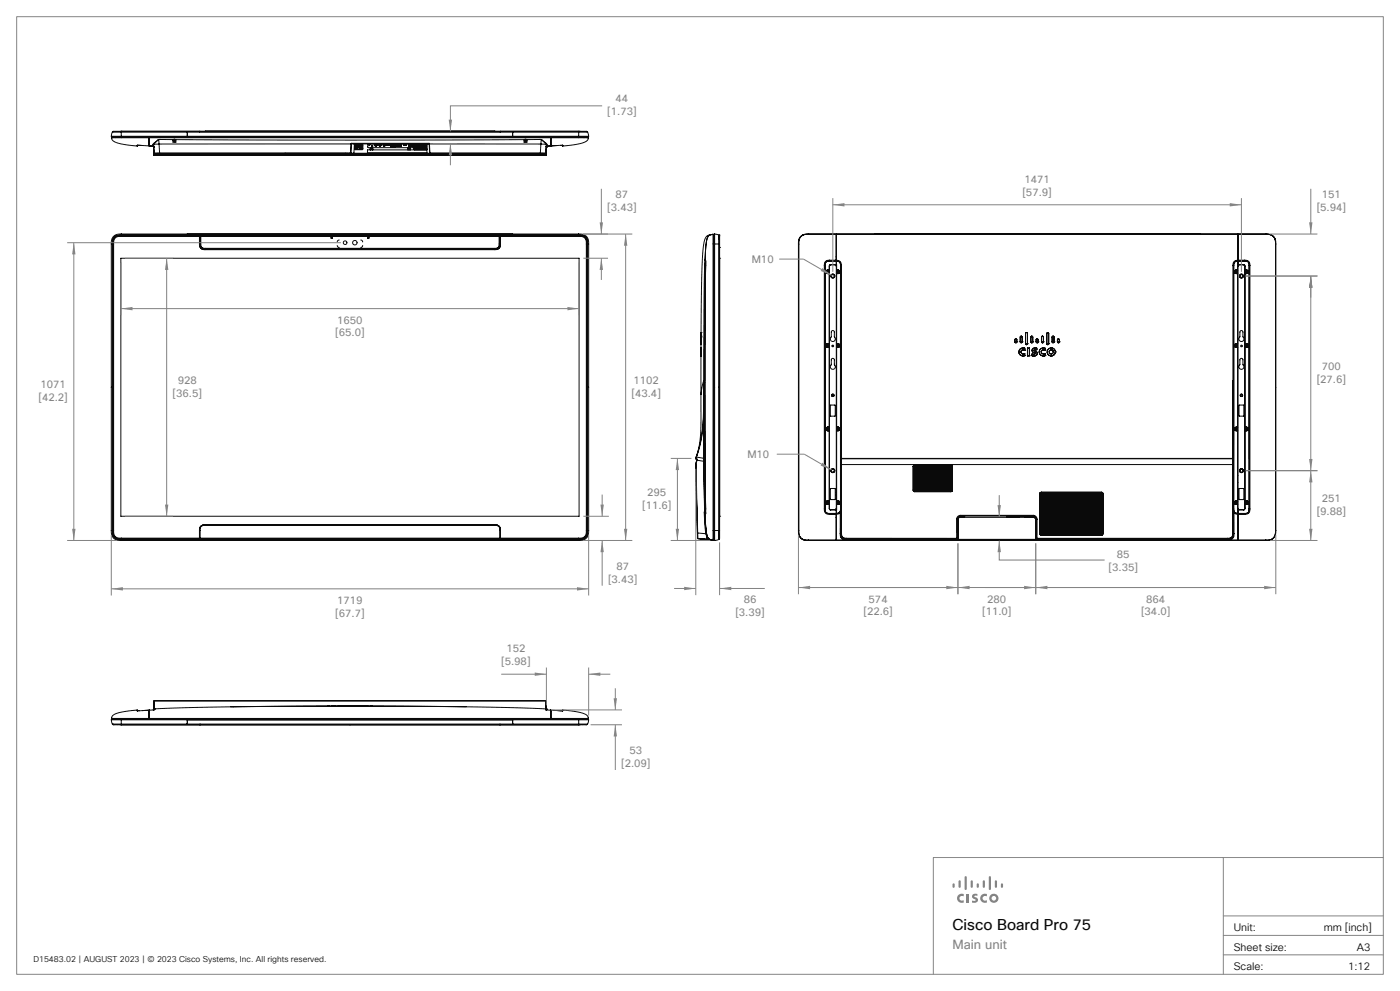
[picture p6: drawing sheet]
<svg xmlns="http://www.w3.org/2000/svg" width="420mm" height="297mm" viewBox="0 0 420 297" stroke-linecap="round" stroke-linejoin="round" font-family="sans-serif">
<defs><g id="words">
<text font-size="4.6" fill="#090a0b" x="285.7" y="278.7">Cisco Board Pro 75</text>
<text font-size="3.9" fill="#848585" x="285.7" y="284.4">Main unit</text>
<g font-size="3.2" fill="#848585">
<text x="182.2" y="34.4">[1.73]</text>
<text x="184.7" y="30.6">44</text>
<text x="184.7" y="59.3">87</text>
<text x="306.7" y="58.7">[57.9]</text>
<text x="307.3" y="54.9">1471</text>
<text x="396.6" y="59.3">151</text>
<text x="182.2" y="63.1">[3.43]</text>
<text x="395" y="63.1">[5.94]</text>
<text x="225.5" y="78.9">M10</text>
<text x="100.6" y="100.8">[65.0]</text>
<text x="101.2" y="97">1650</text>
<text x="396.6" y="110.9">700</text>
<text x="12.2" y="116.3">1071</text>
<text x="51.8" y="118.9">[36.5]</text>
<text x="53.3" y="115.1">928</text>
<text x="189.5" y="118.9">[43.4]</text>
<text x="190.1" y="115.1">1102</text>
<text x="395" y="114.7">[27.6]</text>
<text x="11.5" y="120.2">[42.2]</text>
<text x="224.2" y="137.3">M10</text>
<text x="194.2" y="148.7">295</text>
<text x="192.6" y="152.5">[11.6]</text>
<text x="395" y="154.3">[9.88]</text>
<text x="396.6" y="150.5">251</text>
<text x="335.1" y="167.2">85</text>
<text x="184.9" y="170.8">87</text>
<text x="332.6" y="171">[3.35]</text>
<text x="182.4" y="174.6">[3.43]</text>
<text x="100.6" y="184.8">[67.7]</text>
<text x="101.2" y="181">1719</text>
<text x="220.6" y="184.7">[3.39]</text>
<text x="223.1" y="180.9">86</text>
<text x="259" y="184.4">[22.6]</text>
<text x="260.6" y="180.6">574</text>
<text x="294.6" y="184.4">[11.0]</text>
<text x="296.2" y="180.6">280</text>
<text x="342.3" y="184.4">[34.0]</text>
<text x="343.9" y="180.6">864</text>
<text x="151.9" y="195.5">152</text>
<text x="150.4" y="199.4">[5.98]</text>
<text x="188.9" y="226">53</text>
<text x="186.4" y="229.8">[2.09]</text>
</g>
<g font-size="3.2" fill="#090a0b">
<text x="370.1" y="279.1">Unit:</text>
<text x="397.1" y="279.1">mm [inch]</text>
<text x="370.1" y="284.9">Sheet size:</text>
<text x="407.1" y="284.9">A3</text>
<text x="370.1" y="290.8">Scale:</text>
<text x="404.4" y="290.8">1:12</text>
</g>
<text font-size="2.5" fill="#090a0b" x="10" y="288.3">D15483.02 | AUGUST 2023 | © 2023 Cisco Systems, Inc. All rights reserved.</text>
</g></defs>
<path d="M5 5h410v287h-410zM367 257v35M415 257h-135v35M367 274.5h48M367 286.2h48M367 280.3h48" fill="none" stroke="#848585" stroke-width=".3"/>
<g fill="#848585">
<path d="M290 267.9h.7v2.6h-.7z"/>
<path d="M294.3 268.4l.7-.5h.7h.4v.7a.77 .77 0 0 0-1.1 .1 .77 .77 0 0 0 0 1 .77 .77 0 0 0 1.1 .1v.7a1.41 1.41 0 0 1-1.7-.4 1.41 1.41 0 0 1-.1-1.7z"/>
<path d="M287.4 268.4l.7-.5h.7h.3v.7a.77 .77 0 0 0-1 .1 .77 .77 0 0 0 0 1 .77 .77 0 0 0 1 .1v.7a1.41 1.41 0 0 1-1.7-.4 1.41 1.41 0 0 1 0-1.7z"/>
<path d="M291.9 268.1l.7-.3 .6 .1v.6l-.7-.1-.2 .4a.96 .96 0 0 1 1.1 1.1 .96 .96 0 0 1-1.4 .7l-.4-.1v-.6l.9 .1 .2-.3-.1-.2a.93 .93 0 0 1-.7-1.4z"/>
<path d="M285.8 264.9l.3-.2 .3 .2-.2 1.1-.4-.1z"/>
<path d="M287.7 263.9h.4l.1 .2v1.7l-.3 .3-.3-.3z"/>
<path d="M289.4 262.7l.3-.1 .3 .3v3.5l-.3 .3-.3-.3z"/>
<path d="M291.4 263.9h.3l.1 .2v1.7l-.3 .3-.3-.3z"/>
<path d="M293 264.9l.3-.2 .3 .2-.1 1.1-.5-.1z"/>
<path d="M295 263.9h.3l.2 .2v1.7l-.4 .3-.3-.3z"/>
<path d="M296.8 262.6h.3l.2 .3v3.5l-.3 .3-.4-.3v-3.5z"/>
<path d="M298.6 263.9h.3l.2 .2v1.7l-.3 .3-.4-.3z"/>
<path d="M300.4 264.8h.4l.1 .3v.8l-.3 .2-.3-.3z"/>
<path d="M297.5 269.2a.7 .7 0 0 1 1.4 0 .7 .7 0 0 1-1.4 0zM296.8 269.2a1.38 1.38 0 0 0 2.7 0 1.38 1.38 0 0 0-2.7 0z"/>
</g>
<g fill="none" stroke="#090a0b" stroke-width=".3">
<path d="M33.7 39.5l-.3 1.4M33.7 39.5h2.7M33.9 39.5h-.2M33.9 39.4h25.9M33.9 39.4l2.5 .1M33.9 39.4v.1M36.3 39.3h137.4M36.3 39.3h.1M36.4 39.5h-2.7M36.4 39.5h19.8M36.4 39.5v1.4M36.4 39.5h.1"/>
<path d="M36.4 39.5h137.2M56.2 39.5v1.4M56.2 39.7h.1M56.2 39.5v.2M59.8 39.4h.1M59.9 39.4h.1M59.9 39.4v.1M59.9 39.5h.1M60 39.4h.1M60 39.4l-.1 .1M60 39.4v.1M60 39.4h90"/>
<path d="M61.5 39.4h.1M148.5 39.4h.1M150 39.4h.1M150 39.4l.1 .1M150 39.4v.1M150.1 39.5h.1M150.1 39.4h.1M150.1 39.4v.1M150.2 39.4h.1M150.2 39.4h-.1M150.2 39.4h25.9M153.8 39.5v.2"/>
<path d="M153.8 39.7h.1M153.8 39.5h19.8M153.8 39.5v1.4M173.6 39.5h2.7M173.6 39.5v1.4M173.6 39.5h.1M173.7 39.3h.1M176.1 39.4l-2.5 .1M176.1 39.4v.1M176.2 39.5h.1M176.3 39.5l.3 1.4M176.3 39.5h.1"/>
<path d="M33.4 40.9h3M33.5 41.3h2.9M33.5 41.3h.1M33.5 41.4v.1M33.5 41.3v.1M33.5 41.5a3.5 3.5 0 0 0 3.2 1.7l4.5 .6M34.1 40.9v.1M34.3 40.9v.1M35.2 40.9v.1M36.4 41.2l-2.9 .1M36.4 41.3h8.3M36.4 41.2h.1"/>
<path d="M36.4 41.2h8.3M36.4 41.2h8.4M36.4 41h-2.6l.1 .2M36.4 41h.1M36.4 41v.2M36.4 40.9h.1M36.4 41.2v.1M36.4 40.9h137.2M36.4 40.9h19.8M41.2 43.5l1.5 .1M41.2 43.5v.3M41.2 43.5h.1"/>
<path d="M41.3 43.6l-.1 .2M41.3 43.6h.1M41.5 43.5l1.2 .1M42.7 43.6h.1M42.7 43.6l2 .1M44.7 41.3v2.4M44.7 43.5v.2M44.7 41.2v.1M44.8 43.3h.1M44.8 41.2h.1M44.8 43.3l-.1 .2M44.8 41.4v1.9"/>
<path d="M44.8 41.3h.1M44.8 43.6v.1M44.8 41.3v2.3M44.8 41.3v2.4M44.8 43.7l1.1 .1M44.8 41.3h120.4M44.8 43.7h.1M44.8 43.7l1 .1M44.8 41.2h120.4M44.8 41.2l-.1 .1M45.9 43.8l.2 .2M45.9 43.3v.5"/>
<path d="M45.9 43.3l.2 .2M46 43.1l-.1 .2M46 43.1l.2 .1M46.1 43.9h.1M46.1 43.9v.1M46.1 44h.1M46.1 43.5v.5M46.1 43.5l.1 2.4M46.1 44.1l.1 2M46.1 44.1h.1M46.1 43.9v.2M46.2 43.2l-.1 .3"/>
<path d="M46.2 46.1v.3M46.2 46.1h.1M46.2 45.9l.1 .1M46.2 45.9v.5M46.2 46.4l.1 .1M46.2 46.4v.1M46.2 46.5h.1M46.3 46v.5M46.3 46.5h117.4M46.3 46.5h.1M47.5 41.9l-1.5 1.2M47.5 41.9l-1.3 1.3"/>
<path d="M47.6 41.8l.1 1.4M47.6 41.8h4.4M47.6 41.8l-.1 .1M47.7 43.2h-1.5M47.7 43.2l.2 2.7M47.9 45.9h-1.7M47.9 46h-1.6M47.9 45.9v.1M52 41.8h.6M52 41.8l-.1 .8h.9l-.2-.8M52.2 42.1v.1M52.2 42.2h.1"/>
<path d="M52.3 42.1h.1M52.3 42h.1M52.2 42.1h.1M52.3 42.2h.1M52.3 42l.1 .1M52.4 42.2h-.1M52.4 42.2h.1M52.4 42.1h.1M52.6 41.8h104.7M56.2 40.9h.1M56.2 41v.2M56.2 41.1h.1"/>
<path d="M56.2 40.9v-1.4h97.6v1.4M56.2 41h.1M56.2 40.9h97.6M85.2 46.3h.2M85.2 46h.1M85.3 46.3h-.1M85.3 46.3h.1M85.3 46l-.1 .3M85.3 46v.2M85.3 46.2h.1M85.3 46.2v.1M85.3 46.3h.3"/>
<path d="M85.4 46.3h.1M85.4 46v.3M85.4 46.3h.3M85.4 46h.1M85.5 46.3h.1M85.5 46v.3M85.5 46.3h.2M85.6 46h-.2M85.6 46.3h.1M85.7 46v.3M85.7 46.3h18M85.7 46.3h.1"/>
<path d="M85.7 46h-.5M85.7 46h-.3v.3M85.7 46h18M85.7 46.2h.4zM85.7 46.1h.4zM85.7 46.3h.4zM85.7 46h.4zM86.3 46.2h.3zM86.3 46.3h.3zM86.3 46h.3zM86.3 46.1h.3zM86.8 46.2h.3z"/>
<path d="M86.8 46.3h.3zM86.8 46.1h.3zM86.8 46h.3zM87.3 46.2h.3zM87.3 46.3h.3zM87.3 46.1h.3zM87.3 46h.3zM87.8 46.2h.3zM87.8 46.3h.3zM87.8 46.1h.3zM87.8 46h.3zM88.3 46.2h.3z"/>
<path d="M88.3 46.3h.3zM88.3 46.1h.3zM88.3 46h.3zM88.8 46.2h.3zM88.8 46.3h.3zM88.8 46.1h.3zM88.8 46h.3zM89.3 46.2h.3zM89.3 46.3h.3zM89.3 46.1h.3zM89.3 46h.3zM89.8 46.2h.3z"/>
<path d="M89.8 46.3h.3zM89.8 46.1h.3zM89.8 46h.3zM90.3 46.2h.3zM90.3 46.3h.3zM90.3 46.1h.3zM90.3 46h.3zM90.8 46.2h.3zM90.8 46.3h.3zM90.8 46.1h.3zM90.8 46h.3zM91.3 46.2h.3z"/>
<path d="M91.3 46.3h.3zM91.3 46.1h.3zM91.3 46h.3zM91.8 46.2h.3zM91.8 46.3h.3zM91.8 46.1h.3zM91.8 46h.3zM92.3 46.2h.3zM92.3 46.3h.3zM92.3 46.1h.3zM92.3 46h.3zM92.8 46.2h.3z"/>
<path d="M92.8 46.3h.3zM92.8 46.1h.3zM92.8 46h.3zM93.3 46.2h.3zM93.3 46.3h.3zM93.3 46.1h.3zM93.3 46h.3zM93.8 46.2h.3zM93.8 46.3h.3zM93.8 46.1h.3zM93.8 46h.3zM94.3 46.2h.3z"/>
<path d="M94.3 46.3h.3zM94.3 46.1h.3zM94.3 46h.3zM94.8 46.2h.3zM94.8 46.3h.3zM94.8 46.1h.3zM94.8 46h.3zM95.3 46.2h.3zM95.3 46.3h.3zM95.3 46.1h.3zM95.3 46h.3zM95.8 46.2h.3z"/>
<path d="M95.8 46.3h.3zM95.8 46.1h.3zM95.8 46h.3zM96.3 46.2h.3zM96.3 46.3h.3zM96.3 46.1h.3zM96.3 46h.3zM96.8 46.2h.3zM96.8 46.3h.3zM96.8 46.1h.3zM96.8 46h.3zM97.3 46.2h.3z"/>
<path d="M97.3 46.3h.3zM97.3 46.1h.3zM97.3 46h.3zM97.8 46.2h.3zM97.8 46.3h.3zM97.8 46.1h.3zM97.8 46h.3zM98.3 46.2h.3zM98.3 46.3h.3zM98.3 46.1h.3zM98.3 46h.3zM98.8 46.2h.3z"/>
<path d="M98.8 46.3h.3zM98.8 46.1h.3zM98.8 46h.3zM99.3 46.2h.3zM99.3 46.3h.3zM99.3 46.1h.3zM99.3 46h.3zM99.8 46.2h.4zM99.8 46.3h.4zM99.8 46.1h.4zM99.8 46h.4zM100.3 46.2h.4z"/>
<path d="M100.3 46.3h.4zM100.3 46.1h.4zM100.3 46h.4zM100.8 46.2h.4zM100.8 46.3h.4zM100.8 46.1h.4zM100.8 46h.4zM101.3 46.2h.4zM101.3 46.3h.4zM101.3 46.1h.4zM101.3 46h.4zM101.8 46.2h.4z"/>
<path d="M101.8 46.3h.4zM101.8 46.1h.4zM101.8 46h.4zM102.4 46.2h.3zM102.4 46.3h.3zM102.4 46.1h.3zM102.4 46h.3zM102.9 46.2h.3zM102.9 46.3h.3zM102.9 46.1h.3zM102.9 46h.3zM103.4 46h.3z"/>
<path d="M103.4 46.1h.3zM103.4 46.2h.3zM103.7 46h.3M103.7 46h.5M103.7 46h.4M103.7 46.3h.1M103.7 46.3h.2M103.7 46.3h-18.1M103.8 46l-.1 .3h-18M103.9 46.3h-.2M104 46h.1M104 46v.3"/>
<path d="M104 46.3h-.1M104 46.3h.1M104 46.3h-.3M104.1 46.3h-.1M104.1 46.3h.1M104.1 46v.2M104.1 46.2h.1M104.1 46.2v.1M104.1 46v.3M104.1 46h.1M104.2 46.3h-.3M104.2 46v.3"/>
<path d="M105 46.1l1.2 .1M105 45.9h-57.1M105 46h-57.1M105 46v.1M105 45.9v.1M105.2 45.7l-.2 .2M105.3 45.9l-.3 .2M105.3 45.9h.9M105.3 45.7h-.1M105.3 45.7l-.3 .3M105.3 45.7v.2M105.3 43.1l-57.6 .1"/>
<path d="M105.3 43.1l-.1 2.6M105.3 43.1h.1M105.4 43.1h-.1M105.4 43.1l-.1 2.6M105.4 43.1h.9M105.4 43.1h.1M105.4 43h23.3M105.4 43l-.1 .1M105.4 43h.1M105.4 43v.1M105.5 43h.1M105.5 43h23.2"/>
<path d="M106.2 45.9v.3M106.2 45.9h21.8M106.2 46.2h21.8M106.2 43.2h.1M106.3 43.1h.1M106.3 43.1l-.1 2.8M106.5 43.3h2.3v1.4l-2.3 .1zM106.5 43.8h.1M106.5 44.5h.1M106.5 44.5l.4 .3M106.5 43.8v.7M106.6 43.7l-.1 .1"/>
<path d="M106.6 43.7h.1M106.6 44.5l.3 .2M106.6 43.8v.7M106.6 44.1h.1M106.6 44h.1M106.6 44.3h.1M106.6 44.3v.1M106.6 44.4h.1M106.6 44l.1 .1M106.6 44.3h.2M106.6 44h.2M106.6 43.7v.1"/>
<path d="M106.6 44.1l.1 .1M106.7 44.3h.1M106.7 44.4h.1M106.7 44.1h.1M106.7 44.2h.1M106.8 44.2v.1M106.8 44.3h-.1M106.8 44.1v.1M106.8 44.2h.1M106.8 44h.1M106.8 44.3h.1M106.8 43.8h.4v.8h-.4z"/>
<path d="M106.9 44.7v.1M106.9 44.7h1.5M106.9 44.8h1.5M106.9 43.3l.2 .1M106.9 43.3l.1 .1M106.9 43.3l-.3 .4M107 44.4h.1M107 44h.1M107 44v.1M107 44v.4M107 43.4l-.4 .3M107 44.3h.1"/>
<path d="M107 44.1h.1M107 44.1v.2M107 44.3v.1M107.1 44.3v.1M107.1 43.4h-.1M107.1 43.4h1.1M107.1 44v.1M107.1 44v.4M107.4 43.5h.4v.8h-.4zM107.5 44.1h.2M107.5 44.1l.1-.4 .1 .4M107.5 43.7h.2z"/>
<path d="M107.5 44h.2M107.6 43.8h.1M107.6 44h.1M107.6 44h-.1M107.6 43.8v.2M108 43.8h.4v.8h-.4zM108.1 44.4h.2M108.1 44h.2M108.1 44v.4M108.1 44l.1 .1M108.2 43.4h.1M108.2 44.3l-.1 .1"/>
<path d="M108.2 44.3l.1 .1M108.2 44.1v.2M108.2 43.4l.4 .3M108.3 44l-.1 .1M108.3 44v.4M108.3 43.3l-.1 .1M108.3 43.3l.3 .4M108.4 44.7v.1M108.6 43.7v.1M108.6 44.5l-.2 .2M108.6 44.5h.1M108.6 43.8h.1"/>
<path d="M108.6 43.8v.7M108.6 43.7l.1 .1M108.6 43.7h.1M108.7 44.5l-.3 .3M108.7 43.8v.7M110.2 44.9h17.9v.9h-17.9zM110.7 43.4h.3M110.7 43.3l.2 .1M110.7 43.3h.1M110.7 43.3l.1 .1M110.9 43.5h.1M110.8 43.5h.1"/>
<path d="M110.8 43.3h.1M111 44.9l.3-.6 .5 .1 .1 .5M111.2 44.4l.5 .1-.4-.1-.1 .5zM111.4 44.7h.1M111.4 44.7v.1M111.4 44.6h.1M111.4 44.8h.1M111.5 44.8h.1M111.5 44.6h.1M111.5 43.8h.1M111.5 43.7h.1M111.5 44.7v.1"/>
<path d="M111.5 44.7h.1M111.5 43.7v.1M111.5 43.8l.1 .1M111.5 44.6v.1M111.6 43.9h.1M111.7 43.6h.1M111.7 43.9h.1M111.7 43.6l-.2 .1M111.7 43.6v.3M111.7 44.5v.4M112.6 43.3h-.1M112.6 43.7h.1"/>
<path d="M112.6 43.5l.3 .1M112.6 43.5h.1M112.6 43.6h.1M112.7 43.4h.1M112.7 43.4h.2M112.7 43.4l-.1 .2M112.7 43.6h.1M112.8 43.7h.1M112.8 43.4h.1M112.8 43.6h.1M112.8 43.8h.1M112.9 43.5h.1"/>
<path d="M112.9 43.5v.1M112.9 43.6h.1M112.9 43.5h-.3M112.9 43.7h.1M112.9 43.3h.1M112.9 43.7v.1M113 43.6h.1M113 43.7h-.1M113 43.5a.25 .25 0 0 0-.4-.2 .25 .25 0 0 0 0 .4 .25 .25 0 0 0 .4-.1M113 43.5h.1M113 43.5h-.1M113 43.5v.1"/>
<path d="M113 43.6h-.4M113.8 43.3h.1M113.8 43.7h.1M113.8 43.5l.3 .1M113.8 43.5h.1M114 43.6h.1M114 43.5v.2M114 43.8h.1M114 43.7h.1M114.1 43.5v.1M114.1 43.8h.1M114.1 43.5h.1"/>
<path d="M114.1 43.6h.1M114.1 43.5h-.2M114.1 43.5h-.3M114.2 43.6h.1M114.2 43.5h.1M114.2 43.7h.1M114.2 43.3h.1M114.2 43.5v.1M114.2 43.5l-.1 .1M114.2 43.5a.23 .23 0 0 0-.3-.2 .23 .23 0 0 0-.1 .4 .23 .23 0 0 0 .4-.1M114.2 43.5h-.1M114.3 43.6h-.2"/>
<path d="M115 43.3h.1M115.1 43.3h.1M115.1 43.7v.1M115.1 43.5l.3 .1M115.1 43.5h.1M115.1 43.6h.1M115.2 43.4h.1M115.2 43.6l.1 .1M115.2 43.7h.1M115.2 43.6h.1M115.3 43.7h.1M115.3 43.4h.1"/>
<path d="M115.4 43.5h.1M115.4 43.6h.1M115.4 43.5v.1M115.4 43.7v.1M115.4 43.5h-.3v.1M115.4 43.4h.1M115.4 43.5h-.3M115.4 43.7h.1M115.4 43.3h.1M115.5 43.6h.1M115.5 43.7h.1M115.5 43.5a.25 .25 0 0 0-.4-.2 .25 .25 0 0 0 0 .4 .25 .25 0 0 0 .4-.1"/>
<path d="M115.5 43.5h.1M115.5 43.5h-.1M115.5 43.6h-.1M116.1 43.3v.3M116.2 43.6h.1M116.1 43.3h.1M116.2 43.5h.6M116.2 43.6h.6M116.2 43.3h.6M116.2 43.4h.1M116.2 43.5h.1M116.2 43.5v.1"/>
<path d="M116.2 43.3h.1M116.2 43.3v.1M116.3 43.4h.1M116.3 43.3h.1M116.3 43.3l-.1 .3M116.3 43.3v.1M116.3 43.6h.1M116.4 43.5h.1M116.4 43.4v.1M116.4 43.6h.1M116.5 43.4v.1M116.5 43.5h.1"/>
<path d="M116.6 43.5h.1M116.6 43.4v.1M116.6 43.5h-.2M116.7 43.4h.1M116.7 43.3h.1M116.7 43.3v.1M116.7 43.6h.1M116.8 43.5h.1M116.8 43.3h.1M116.8 43.3l-.1 .3M116.8 43.4h.1M116.8 43.5v.1"/>
<path d="M116.8 43.6h.1M116.8 43.3l-.7 .1M116.8 43.3v.3M117.3 43.3v.7M117.3 43.4h1.1M117.3 44h.1M117.3 43.3v.1M117.3 43.3h1.2M117.3 43.3h.1M117.3 43.4h.1M117.3 43.5h.1M117.3 43.8h.1"/>
<path d="M117.4 43.5h.1M117.4 43.9h.1M117.4 43.6h.1M117.4 43.3h.1M117.4 43.3v.7M117.4 43.8v.1M117.4 43.4v.1M117.4 43.9h1.1M117.4 43.7v.1M117.4 43.6v.2M117.4 43.7h.1M117.4 43.4h.1"/>
<path d="M117.4 43.9l.1 .1M117.4 43.8h.1M117.4 43.8h1M117.5 43.3l-.1 .1M117.5 43.8h.1M117.5 43.7v.1M117.6 43.3h.1M117.6 43.5h.7M117.6 43.4h.1M117.6 43.6h.1M117.6 43.6v.1M117.6 43.3v.1"/>
<path d="M117.6 43.5h.1M117.6 43.9h.1M117.6 43.8v.1M117.6 43.8h.1M117.7 43.6h.1M117.7 43.6v.1M117.7 43.4h.1M117.7 43.3h.1M117.7 43.5h.1M117.7 43.9h.1M117.7 44h.1M117.7 43.8v.1"/>
<path d="M117.7 43.8h.1M117.8 43.6v.1M117.8 43.3v.1M117.9 43.6h.1M118 43.6h.1M118 43.6v.1M118 43.3v.1M118.1 43.3v.1M118.1 43.5h.1M118.1 43.9h.1M118.1 43.8v.1M118.1 43.8h.1"/>
<path d="M118.2 43.6v.1M118.2 43.3v.1M118.2 43.5h.1M118.2 43.9h.1M118.2 43.8v.1M118.2 43.8h.1M118.2 43.6h.1M118.3 43.3v.1M118.3 43.8h.1M118.3 43.3l.1 .1M118.4 43.7l-.1 .1M118.4 43.7h-.9"/>
<path d="M118.4 43.5h.1M118.4 43.9v.1M118.4 43.7h.1M118.4 43.6h.1M118.4 43.4l.1 .1M118.4 43.8h.1M118.4 43.8v.1M118.4 43.3v.6M118.5 43.9h.1M118.5 43.3h.1M118.5 43.5h.1M118.5 43.8h.1"/>
<path d="M118.5 43.5v.3M118.5 43.3v.7h-1.2M119 43.9h.1M119 43.5h.1M119 43.9h1.3M119 43.8h.1M119 43.5v.3M119.1 43.6h.1M119.1 43.7h.1M119.1 43.8h.1M119.1 43.5l-.1 .1M119.1 43.4v.4"/>
<path d="M119.1 43.8h1.1M119.1 43.5h.1M119.2 43.5h.1M119.2 43.3h.9M119.2 43.3h.1M119.2 43.3l-.2 .2M119.2 43.4l-.1 .1M119.2 43.6h.9M119.2 43.4h.1M119.2 43.8l.1 .1M119.2 43.6h.1M119.2 43.4v.1"/>
<path d="M119.2 43.4h.9M119.2 43.4l-.1 .2M119.3 43.8h-.1M119.3 43.8h.1M119.3 43.4h-.1M119.3 43.6h.1M119.3 43.6h-.1M119.3 43.3h-.1M119.3 43.3h.1M119.3 43.4v.3M119.3 43.5h.1M119.3 43.3v.4"/>
<path d="M119.3 43.8v.1M119.3 43.4h.1M119.4 43.3h.1M119.4 43.4h.1M119.4 43.8h.1M119.4 43.3v.1M119.4 43.7h.1M119.4 43.7v.1M119.4 43.5v.2M119.4 43.6h.1M119.5 43.8v.1M119.5 43.6h.1"/>
<path d="M119.5 43.5h.1M119.5 43.3h.1M119.5 43.4h.1M119.5 43.5v.2M119.5 43.3v.1M119.5 43.7l.1 .1M119.5 43.7v.1M119.6 43.6h.1M119.6 43.8h.1M119.6 43.5l-.1 .2M119.6 43.3h.1M119.6 43.3v.1"/>
<path d="M119.6 43.4h.1M119.7 43.6h.1M119.7 43.5l-.1 .2M119.7 43.5v.2M119.7 43.8v.1M119.7 43.3h.1M119.8 43.6h.1M119.8 43.3h.1M119.8 43.5v.2M119.8 43.8h.1M119.8 43.3v.1M119.8 43.7h.1"/>
<path d="M119.8 43.7v.1M119.8 43.4h.1M119.9 43.3h.1M119.9 43.6h.1M119.9 43.3v.1M119.9 43.5h.1M119.9 43.5v.2M119.9 43.7v.1M120 43.4h.1M119.9 43.8h.1M120 43.8v.1M120 43.3h.1"/>
<path d="M120 43.5h.1M120 43.4v.3M120 43.6h.1M120 43.8h.1M120 43.5h-.7M120.1 43.4v.3M120.1 43.6h.1M120.1 43.4h.1M120.1 43.8h.1M120.1 43.4l.1 .1M120.1 43.3h.1M120.1 43.3l.2 .2"/>
<path d="M120.2 43.5h.1M120.2 43.8h.1M120.2 43.4v.4M120.2 43.6h.1M120.2 43.7h.1M120.3 43.8h-.1M120.3 43.5h.1M120.3 43.5v.3M120.3 43.8h.1M121.1 43.5h.1M121.1 43.4h.1M121.1 43.5l.7 .1"/>
<path d="M121.1 43.6h.1M121.1 43.3h.1M121.1 43.3v.3M121.3 43.6h.1M121.8 43.4h.1M121.8 43.3v.3M121.8 43.3h-.7M122.3 44.9l.2-.6 .5 .1 .1 .5M122.5 44.4l.5 .1-.5-.1v.5zM122.6 43.5v.4h1.3M122.6 43.6h.1M122.6 43.5h.1"/>
<path d="M122.6 44.7h.1M122.6 43.8h.1M122.6 44.6h.1M122.6 44.7l.1 .1M122.7 43.8h.1M122.7 43.7h.1M122.7 43.4l-.1 .4M122.7 43.6h.1M122.7 43.5l-.1 .1M122.7 43.4v.4M122.7 44.6h-.1M122.7 44.6h.1"/>
<path d="M122.7 43.5v.1M122.7 43.8h1.1M122.7 43.5h.1M122.7 44.8h.1M122.8 44.6h.1M122.8 43.3h.9M122.8 44.7h.1M122.8 44.7l-.1 .1M122.8 43.3l-.2 .2M122.8 44.6v.1M122.8 43.3h.1M122.8 43.4h.1"/>
<path d="M122.8 43.4l-.1 .1M122.8 43.6h.9M122.8 43.8h.1M122.8 43.6h.1M122.8 43.4h.9M122.8 43.4l-.1 .2M122.9 43.5h.7M122.9 43.6h-.1M122.9 43.5h.1M122.9 43.4l-.1 .3M122.9 43.3h.1M122.9 43.6h.1"/>
<path d="M122.9 43.3v.4M122.9 43.8h.1M122.9 43.4h.1M123 43.3h.1M123 43.7h.1M123 43.7v.1M123 43.3v.1M123 44.5l-.1 .4M123 43.5v.2M123 43.4h.1M123 43.6h.1M123 43.8v.1"/>
<path d="M123.1 43.5h.1M123.1 43.5v.2M123.1 43.6h.1M123.1 43.3h.1M123.1 43.8h.1M123.1 43.3v.1M123.1 43.7v.1M123.2 43.5l-.1 .2M123.2 43.6h.1M123.2 43.3h.1M123.2 43.3l-.1 .1M123.2 43.4h.1"/>
<path d="M123.2 43.8v.1M123.2 43.5v.2M123.3 43.6h.1M123.3 43.3h.1M123.3 43.5v.2M123.3 43.8h.1M123.4 43.7h.1M123.4 43.7v.1M123.4 43.3h.1M123.4 43.3v.1M123.4 43.6h.1M123.4 43.5l-.1 .2"/>
<path d="M123.4 43.4h.1M123.4 43.5v.2M123.5 43.6h.1M123.5 43.5h.1M123.5 43.8h.1M123.5 43.3h.1M123.5 43.7v.1M123.5 43.7l.1-.3v.3M123.5 43.3v.1M123.6 43.6h.1M123.6 43.5h-.1M123.6 43.8h.1"/>
<path d="M123.6 43.3h.1M123.6 43.5h.1M123.6 43.4h.1M123.7 43.4l.1 .2M123.7 43.4v.1M123.7 43.6h.1M123.7 43.8h.1M123.7 43.4h.1M123.7 43.4l.1 .1M123.7 43.3l.2 .2M123.8 43.5h.1M123.8 43.8h.1"/>
<path d="M123.8 43.4v.4M123.8 43.6h.1M123.8 43.5l.1 .1M123.8 43.7h.1M123.9 43.8h-.1M123.9 43.5h.1M123.9 43.5v.3M123.9 43.8h.1M124.5 44.3l.1 .1M124.5 44.4h.1M124.5 43.8h.1M124.5 43.8h.3"/>
<path d="M124.5 44.4h1.4M124.6 43.3h.1M124.6 43.3v1.2M124.6 44.5h1.3M124.6 43.4h-.1M124.6 43.7h.1M124.6 44h-.1M124.6 44.4h.1M124.6 44.4v.1M124.6 44.4v-1.1h1.3l.1 1.2M124.6 44h.3M124.6 43.7l.1 .1"/>
<path d="M124.6 43.7v.1M124.6 44v.4M124.6 44h.1M124.6 43.8h.1M124.7 44.3h.1M124.6 44.2h.1M124.7 44.2h.1l-.1 .1M124.7 43.3h.1M124.7 44h.1M124.7 43.3h-.2M124.7 43.8h.1M124.7 43.5h1.1"/>
<path d="M124.7 44.1l.2 .1M124.7 43.5v.6M124.7 43.7h.1M124.7 43.5v.1M124.7 43.6h.1M124.8 44.5h.1M124.8 43.8v.2M124.9 43.9h.1M124.9 43.5v.1M124.9 44l.2 .3 .3 .1M124.9 44.1h-.2M124.9 43.9h.7"/>
<path d="M125 43.6l-.1 .6h.7v-.6M125 43.6v.3M125.1 44.4h.1M125.1 44.4l-.1 .1M125.1 43.6v.3M125.1 43.6l.1 .3M125.2 43.6v.3M125.3 43.6v.3M125.4 43.6v.3M125.5 43.6v.3M125.5 44.2v.1M125.6 44l-.1 .5"/>
<path d="M125.6 44.1h.2M125.6 43.5v.1M125.6 44h.1M125.6 43.8v.2M125.7 43.8h.1M125.6 44.2v.1M125.7 44.3h.1M125.6 44.2h.1M125.7 44h.2M125.7 44h.1M125.7 44.2h.1M125.7 44.4l-.1 .1"/>
<path d="M125.7 44.5h.1M125.8 43.8h.1M125.8 43.5l-1.1 .1M125.8 43.5v.6M125.8 43.7l-.1 .1M125.8 43.3h.1M125.8 44.3h.1M125.8 44.2h.1M125.9 44h.1M125.9 43.7h-.2M125.9 43.7v.1M125.9 44v.4"/>
<path d="M125.9 43.7h-.1M125.9 44.5h.1M125.9 44.4h.1M125.9 43.4h.1M125.9 44.4v.1M125.9 43.3h.1M125.9 43.9h.1M125.9 43.8h.1M125.9 43.7h.1M125.9 43.8h-.2M126 44.5h.1M126 43.6l-.1 .1"/>
<path d="M126 44.3l-.1 .1M126.4 44.4h.1M126.4 43.8h.3M126.4 43.6v.1M126.4 44.3h.1M126.4 44.5h1.4M126.4 43.7h.1M126.4 44.5h.1M126.4 43.8h.1M126.4 43.3h.1M126.4 44.4h1.4M126.4 43.4h.1"/>
<path d="M126.4 43.3v1.2M126.4 44h.1M126.4 44.4v.1M126.4 43.3h1.3l.1 1.1M126.4 44v.4M126.4 43.7v.1M126.4 44h.3M126.4 43.7l.1 .1M126.5 44h-.1M126.5 44.3h.1M126.5 44.2h.1M126.5 44.2h.2"/>
<path d="M126.5 44.3h.2M126.5 43.3l-.1 .1M126.5 44h.1M126.6 43.5h1M126.6 43.5l-.2 .2M126.6 43.5v.1M126.6 44.1l.2 .1M126.6 43.8v.3M126.6 43.6v.5M126.6 44.1h.1M126.6 44.1h.2M126.6 44h.1"/>
<path d="M126.6 44.4v.1M126.7 44.2h.1M126.7 44h.1M126.7 43.8v.2M126.7 43.8h.1M126.7 44.3h.1M126.7 44.2v.1M126.7 43.5v.1M126.7 43.9h.1M126.8 44v.5M126.8 43.9h.6M126.8 43.6v.3"/>
<path d="M126.8 44.2v.1M126.9 43.6v.3M126.9 44.3l.3 .1M127 43.6v.3M127.1 43.6v.3M127.2 43.6v.3M127.3 43.6v.3M127.3 44.2v.1M127.3 43.6l.1 .3M127.4 44.1h.2M127.5 43.5l-.1 .7h-.6v-.6M127.5 43.8h.1"/>
<path d="M127.5 44h.2M127.5 44.2v.1M127.5 44.3h.1M127.5 44.2h.1M127.5 43.8v.2M127.5 44.2h.2M127.5 44.3h.2M127.5 44h-.3l.1 .5M127.5 44h.1M127.5 44.4v.1M127.5 44.5h.1M127.6 43.7l.1 .1"/>
<path d="M127.6 44h.1M127.6 43.8h.1M127.6 43.5l-1 .1M127.6 43.5v.6M127.6 43.7v.1M127.6 43.3l.2 .1M127.6 43.3h.1M127.7 44.3h.1M127.7 44.2h.1M127.7 44.2v.1M127.8 44.4h.1M127.8 43.7h.1"/>
<path d="M127.8 43.4h.1M127.8 44v.1M127.8 44.4l-.1 .1M127.8 43.3h.1M127.8 43.3v1.2M127.8 43.9h.1M127.8 43.8h.1M127.8 44.5h.1M127.8 43.8h-.3M127.8 44.3v.1M127.8 43.1h.9M127.8 43.1h.1"/>
<path d="M127.8 43.1l.4 .2v1.4l-.2 .2M127.8 43.1h-17.3l-.2 .2 .2 1h13.5l.4 .6M127.9 44.9h.1M128 45.8v.1M128 45.9v.3M128.7 43h.1M128.7 43l.1 .1M128.7 43v.1M128.7 43.1h.1M128.7 43.1l.2 2.6M128.8 43.1h.1M128.8 43.1l33.5 .1"/>
<path d="M128.8 43.1l.2 2.6M128.9 45.7h.1M128.9 45.7l.2 .3M128.9 45.7v.2M128.9 45.9l.2 .2M128.9 45.9h-.9M129 45.7l.1 .2M129.1 46v.1M129.1 45.9v.1M129.1 45.9h33M129.1 46h33M129.1 46.1l-1.1 .1"/>
<path d="M130.4 46.5h.5M130.4 46.5h.1M130.4 46.3v.2M130.5 46.3l-.1 .2M130.5 46.3v.2M130.5 46.5h.1M130.6 46.4v.1M130.6 46.5h.1M130.6 46.5h.3M130.6 46.3v.2M130.7 46.5h.2M130.7 46.3h-.1"/>
<path d="M130.8 46.3l.1 .2M130.9 46.5h10.8M130.9 46.5h.1M130.9 46.3l-.5 .1M130.9 46.3l-.4 .1M130.9 46.3h10.8M130.9 46.4h.3zM130.9 46.4h.2h-.2M131.1 46.4h-.2M131.2 46.4h-.3M131.4 46.4h.3zM131.4 46.4h.2h-.2"/>
<path d="M131.6 46.4h-.2M131.6 46.3l-.2 .1M131.7 46.4h-.3M132.1 46.4h-.2M132.2 46.4h-.3M132.6 46.4h-.2M132.7 46.4h-.3M132.9 46.4h.3zM132.9 46.4h.2h-.2M133.1 46.3l-.2 .1M133.1 46.4h-.2M133.2 46.4h-.3"/>
<path d="M133.6 46.4h-.2M133.7 46.4h-.3M134.1 46.4h-.2M134.2 46.4h-.3M134.4 46.4h.3zM134.4 46.4h.2h-.2M134.6 46.4h-.2M134.7 46.4h-.3M134.9 46.4h.3zM135.1 46.4h-.2M135.2 46.4h-.3M135.6 46.4h-.2"/>
<path d="M135.7 46.4h-.3M135.9 46.4h.2h-.2M136.1 46.4h-.2M136.2 46.4h-.3M136.6 46.4h-.2M136.7 46.4h-.3M136.9 46.4h.2h-.2M137.1 46.4h-.2M137.2 46.4h-.3M137.6 46.4h-.2M137.7 46.4h-.3M138.1 46.4h-.2"/>
<path d="M138.2 46.4h-.3M138.4 46.4h.2h-.2M138.5 46.3l-.1 .1M138.5 46.4h-.1M138.6 46.4h-.2M138.7 46.4h-.3M139.1 46.4h-.2M139.2 46.4h-.3M139.6 46.4h-.2M139.7 46.4h-.3M139.9 46.4h.2h-.2M140 46.4h-.1"/>
<path d="M140.1 46.4h-.2M140.2 46.4h-.3M140.6 46.4h-.2M140.7 46.4h-.3M140.9 46.5h.3zM140.9 46.4h.2h-.2M141 46.4h-.1M141.1 46.4h-.2M141.2 46.4h-.3M141.5 46.4h-.2M141.7 46.4h-.4M141.7 46.3l.5 .2"/>
<path d="M141.7 46.3l.4 .2M141.7 46.5h.1M141.8 46.3l-.1 .2M142 46.3v.2M142 46.5h-.3M142 46.5h.1M142 46.3h.1M142 46.4v.1M142.1 46.5h-.1M142.1 46.5h.1M142.1 46.3v.2M142.2 46.5h-.4"/>
<path d="M153.8 40.9h.1M153.8 41v.2M153.8 41.1h.1M153.8 40.9h19.8M157.6 42.2h.1M157.6 42.1h.1M157.7 42.2h.1M157.7 42l-.1 .1M157.7 42h.1M157.7 42v.1M157.7 42.1h.1M158 41.8h-.7"/>
<path d="M158 41.8l.1 .8h-.9l.1-.8M162.1 45.9h1.7M162.1 46h1.6M162.1 45.9v.1M162.3 43.2h1.5M162.3 43.2l-.2 2.7M162.4 41.8l-.1 1.4M162.4 41.8l.1 .1M162.4 41.8h-4.4M162.5 41.9l1.5 1.2M162.5 41.9l1.3 1.3M163.7 46.5h.1"/>
<path d="M163.7 46v.5M163.8 46.5h-.1M163.8 46.5h.1M163.8 46.4v.1M163.8 45.9l-.1 .1M163.8 45.9v.5M163.8 46.4l-.1 .1M163.8 46.1v.3M163.8 43.2l.1 .3M163.9 44h.1M163.9 43.9v.2M163.9 44.1h.1"/>
<path d="M163.9 44.1l-.1 2M163.9 44l-.1 2.1M163.9 43.5v.5M163.9 43.5l-.1 2.4M163.9 43.9v.1zM163.9 43.9v.1M163.9 43.9h.1M164 43.1l-.2 .1M164 43.1l.1 .2M164 43.8l-.1 .2M164.1 43.8h-.1M164.1 43.3l-.1 .5"/>
<path d="M164.1 43.3l-.2 .2M165.2 41.2h.1M165.2 41.2v.1M165.2 41.3v2.4M165.2 43.7l-1.2 .1M165.2 43.7h.1M165.2 43.7l-1 .1M165.2 43.6v.1M165.2 41.3v2.3M165.2 41.4v1.9M165.2 43.3v.2M165.2 41.2h8.4"/>
<path d="M165.2 43.3h.1M165.2 43.5v.2M165.2 41.3h8.4M168.7 43.6l.1 .2M168.7 43.6h.1M168.7 43.5h.1M168.8 43.5l-3.6 .2M168.8 43.5v.3M173.6 41.3h2.9M173.6 41.2h2.9M173.6 41.2h.1M173.6 40.9h3"/>
<path d="M173.6 41h2.5v.3M173.6 41h.1M173.6 41v.2M173.6 40.9h.1M173.6 41.2v.1M174.8 40.9v.1M175.7 40.9v.1M175.9 40.9v.1M176.5 41.2v.1M176.5 41.3a1.98 1.98 0 0 1-2.1 1.6l-5.6 .9M176.6 40.9h-3M33.4 73.1h.3"/>
<path d="M33.4 73.1v85.9M33.7 73.1h.1M33.7 73.1v85.9M33.8 73.1h.1M33.8 73.1v85.9M33.9 73.1h.2M33.9 73.1v85.9M34.1 73.1v85.9M36.3 77.4h137.4v77.3h-137.4zM36.4 70.5a2.21 2.21 0 0 0-2.7 2.6M36.4 70.5v.1M36.4 70.6a2.14 2.14 0 0 0-2.6 2.5"/>
<path d="M36.4 70.1h19.8v.5M36.4 70.1v.4M36.4 70.1a2.53 2.53 0 0 0-3 3M36.4 70.6v.2M36.4 70.8a1.88 1.88 0 0 0-2.3 2.3M36.4 70.6a2.07 2.07 0 0 0-2.5 2.5M36.4 70.6h137.2M36.4 70.5h137.2M36.4 70.8h137.2M36.4 70.6h23.4M36.4 70.6a2.12 2.12 0 0 0-2.6 2.5M36.4 70.6h.1"/>
<path d="M56.2 70.6h.1M56.2 70.2h.1M56.2 70.3h.1M56.2 70.4h.1M56.2 70.6v-.5h97.6v.5M59.8 70.6h.1M59.8 73.1v.3a1.43 1.43 0 0 0 1.7 1.4M59.8 70.6v2.5M59.8 73.1h.1M59.9 70.7h.1M59.9 73.1a1.44 1.44 0 0 0 1.6 1.7M60.2 73.1v-2.5h89.6v2.5"/>
<path d="M60.2 73.1a1.12 1.12 0 0 0 1.3 1.4M60.2 73.1h.1M60.2 73.1a1.11 1.11 0 0 0 1.3 1.3M60.2 70.6v2.5M61.5 74.4h87M61.5 74.4v.1M61.5 74.8h.1M61.5 74.8h87M99.5 71.2l-.1 .1M101.2 73.6l.1 .4 .5 .2M101.8 71.9l-.5 .2-.1 .4M105 70.6v.2"/>
<path d="M108.2 71.9l.4 .2 .2 .4M108.8 73.6l-.2 .4-.4 .2M110.5 71.2l.1 .1M148.5 74.4v.1M148.5 74.8h.1M149.8 73.1a1.11 1.11 0 0 1-1.3 1.3M149.8 73.1h.1M149.8 73.1a1.12 1.12 0 0 1-1.3 1.4M150.1 73.1a1.44 1.44 0 0 1-1.6 1.7M150.1 73.1h.1M150.2 70.6h.1M150.2 73.1a1.46 1.46 0 0 1-1.7 1.7"/>
<path d="M150.2 70.6l-.1 2.5M150.2 70.6h23.4M153.8 70.6h.1M153.8 70.2h.1M153.8 70.3h.1M153.8 70.4h.1M173.6 70.6a2.12 2.12 0 0 1 2.6 2.5M173.6 70.6h.1M173.6 70.5a2.21 2.21 0 0 1 2.7 2.6M173.6 70.5v.1M173.6 70.6a2.13 2.13 0 0 1 2.6 2.5M173.6 70.1h-19.8v.5"/>
<path d="M173.6 70.1v.4M173.6 70.1a2.53 2.53 0 0 1 3 3M173.6 70.6a2.07 2.07 0 0 1 2.5 2.5M173.6 70.8a1.88 1.88 0 0 1 2.3 2.3M173.6 70.6v.2M175.9 73.1h.2M175.9 73.1v85.9M176.1 73.1h.1M176.1 73.1v85.9M176.2 73.1h.1M176.2 73.1v85.9M176.3 73.1h.3"/>
<path d="M176.3 73.1v85.9M176.6 73.1v85.9M211.4 79.6l-.3 39.1M211.4 79.6h.2M211.5 78l-.1 1.6M211.5 78h.1M211.5 78l.2 .2-.1 1.4M211.6 79.6l-.3 41M211.6 79.6h.1M211.6 78l.1 1.6M211.6 78l.1 .1M211.6 79.8v2.7"/>
<path d="M211.6 79.8h.1M211.7 78.1v1.5M211.7 79.6l-.2 36.5 .2 36.4M211.7 79.6h.1M211.7 79.6l-.2 36.3 .2 36.6M211.7 79.4l-.1 .4M213.8 70.2h.1M213.9 70.2l-.4 .1a2.26 2.26 0 0 0-2.3 2.4 254.1 254.1 0 0 0-.9 28.8M213.9 70.2h.1M214 73.1h.3M214 70.2h-.1a1.76 1.76 0 0 0-1.9 1.9l-.5 5.9M214 70.2v2.9"/>
<path d="M214 73.1v85.9M214 70.2a1.85 1.85 0 0 0-2 2l-.5 5.8M214 73.1h.1M214 70.6h.3v2.5M214 70.3v2.8M214.3 73.1h.1M214.3 73.1v85.9M214.3 70.8h.1M214.3 71h.1M214.3 70.2h.1M214.4 70.2h.1M214.4 73.1h1.3"/>
<path d="M214.4 70.1v3M214.4 70.1l1.3 .4M214.4 70.1l-.1 3M214.4 73.1v85.9M215.7 70.5v2.6M215.7 70.5v.1M215.7 70.5h.1M215.7 73.1h.1M215.7 73.1v85.9M215.7 70.7v1M215.7 70.5l.1 .1M215.7 73.1v43"/>
<path d="M215.8 70.7v90.8M215.8 70.6l.1 .2M215.8 70.6v.1M215.9 73.1h.1M215.9 70.7v.1M215.9 70.8v2.3M215.9 74.2h.1M215.9 77.4h.1M215.9 77.4v77.3M239.5 73.1h.1M239.5 73.1v85.9M239.6 73.1v85.9"/>
<path d="M242.5 70.2h8.4M242.5 70.2a2.46 2.46 0 0 0-2.9 2.9M242.5 70.1a2.53 2.53 0 0 0-3 3M242.5 70.1l19.8 .1h-19.8M242.5 70.1v.1M247.3 79.6v72.9M247.3 79.6h.2M247.5 79.6v72.9M247.5 79.6h.1M248.8 79.8l.4-.4h1.4l.3 .4M248.9 78a1.36 1.36 0 0 0-1.6 1.6M248.9 78v.2"/>
<path d="M248.9 78.2a1.12 1.12 0 0 0-1.4 1.4M248.9 78.2a1.18 1.18 0 0 0-1.4 1.4M248.9 78.2h2M248.9 78.2h-.6a1.08 1.08 0 0 0-.8 1.4M248.9 78.2h.1M248.9 78.2l2 .1M248.9 79.4l2.1-.1v73.5h-1.9l-.3-.4zM249.1 79.3v.1M250.8 79.3v.2M250.9 70.2v7.8M250.9 78v.2M250.9 78h-2"/>
<path d="M250.9 70.2h.1M250.9 70.2v.1M250.9 78.2h.1M250.9 70.3h.1M250.9 70.3v.1M250.9 77v.1M250.9 77h.1M250.9 78.3v75.6M250.9 77.1v1.2M250.9 70.4v6.6M250.9 70.4h.1M250.9 78v.1"/>
<path d="M250.9 78.1v.2M250.9 78.1v.1M250.9 78a1.35 1.35 0 0 1 1.5 1.6M250.9 70.2h120.4M250.9 78.2a1.16 1.16 0 0 1 1.3 1.4M250.9 78.2a1.14 1.14 0 0 1 1.3 1.4M250.9 78.3a1.11 1.11 0 0 1 1.2 1.3M250.9 78.3h.1M250.9 78h.1M250.9 78.2v1.1M250.9 79.3h.1M252.1 79.6h.1"/>
<path d="M252.1 79.6v72.9M252.2 79.6v72.9M252.2 79.6h.1M252.2 79.6v41M252.4 79.6v39.1M252.4 79.6h-.2M262.4 70.2h.1M262.4 70.1h97.5M262.4 70.2h97.5M359.9 70.2h.1M369.9 79.6v39.1M369.9 79.6h.2"/>
<path d="M370.1 79.6v41M370.1 79.6h.1M370.1 79.6v72.9M371.3 79.3h1.9l.3 .4v72.7l-.4 .4h-1.8zM371.3 70.2v7.8M371.3 78a1.35 1.35 0 0 0-1.4 1.6M371.3 70.2l.1 7.8M371.3 78v.2M371.3 78.2a1.16 1.16 0 0 0-1.2 1.4M371.3 78.2a1.15 1.15 0 0 0-1.2 1.4M371.3 78.3a1.11 1.11 0 0 0-1.2 1.3M371.3 78.2h.1"/>
<path d="M371.3 78h.1M371.3 78.2l.1 1.1M371.3 79.3h.1M371.4 78v.1M371.4 78.1v.2M371.4 70.6h.1M371.4 78.1l-.1 .1M371.4 76.9h.1M371.4 70.6v6.3M371.4 77.1v1.2M371.4 78.3v75.6M371.4 78.3h.1"/>
<path d="M371.4 77v.1M371.4 70.3v.1M371.4 76.9v.1M371.4 70.3h.1M371.4 78.2h.1M371.4 70.2v.1M371.4 78h.1M371.4 70.2v7.8M371.4 78v.2M371.4 70.2h8.4M371.4 79.8l.4-.4h1.3l.4 .4M371.4 78h2"/>
<path d="M371.4 70.2h.1M371.5 79.3v.2M373.2 79.3v.1M373.4 78.2a1.18 1.18 0 0 1 1.4 1.4M373.4 78.2h-2M373.4 78.2a1.16 1.16 0 0 1 1.4 1.4M373.4 78.2h.1M373.4 78.2l-2.1 .1M373.4 78.2h.1a1.08 1.08 0 0 1 1.2 1.4M373.4 78.2l-2 .1M373.4 78a1.36 1.36 0 0 1 1.6 1.6M373.4 78v.2"/>
<path d="M374.7 79.6h.1M374.7 79.6v72.9M374.8 79.6v72.9M374.8 79.6h.1M375 79.6v72.9M375 79.6h-.2M379.8 70.2a2.46 2.46 0 0 1 2.9 2.9M379.8 70.1a2.53 2.53 0 0 1 2.9 3M379.8 70.1l-19.8 .1h19.8M379.8 70.1v.1M382.7 73.1v85.9M382.7 73.1h.1"/>
<path d="M210.3 99.9h.1M210.3 99.9v3.1M210.3 99.7h.1M210.3 99.7v.2M210.3 99.6v.3M248.2 81.5h.1M248.2 81.4h.1M248.2 81.5l.1 .1M248.3 81.6h.1M248.3 81a.52 .52 0 0 0-.6 .5 .52 .52 0 0 0 .6 .5M248.3 81l-.5 .4v.4l.5 .2M248.3 82h.1"/>
<path d="M248.3 81h.1M248.3 81h.5M248.3 81a.46 .46 0 0 0-.5 .5 .46 .46 0 0 0 .5 .4M248.3 81.9l.5 .1M248.3 81.4h.1M248.3 81.5h.1M248.3 81.4l.1 .1M248.8 81h.1M248.8 82h.1M248.8 81h-.5M249.5 99.2a.46 .46 0 0 1 .5-.1 .46 .46 0 0 1 .3 .4v1.4a.82 .82 0 0 1 .1 1.2 .82 .82 0 0 1-1.2-.1 .82 .82 0 0 1 .2-1.2zM251 82h.4"/>
<path d="M251 82h.1M251 81h.4M251 81h.1M251.3 81.5h.1M251.4 81.5v.1M251.4 81.5h.1M251.4 81.4h.1M251.4 81.6h.1M251.4 81a.52 .52 0 0 1 .6 .5 .52 .52 0 0 1-.6 .5M251.4 82h.1M251.4 81h.1M251.4 81h-.4"/>
<path d="M251.4 81l.5 .4-.1 .5-.4 .1M251.4 81.9v.1M251.4 81.9l-.4 .1M251.4 81a.46 .46 0 0 1 .5 .5 .46 .46 0 0 1-.5 .4M251.5 81.4h.1M251.5 81.6h-.1M251.5 81.6h.1M251.5 81.4v.1M251.5 81.5h.1M307.7 99.9v3.1M307.9 99.6l.3 .3M307.9 99.6l-.2 .3"/>
<path d="M307.9 99.7l.3 .2M307.9 99.7l-.2 .2M308.2 99.9v3.1M314 99.9v3.1M314.3 99.6l.3 .3M314.3 99.6l-.3 .3M314.3 99.7l.3 .2M314.3 99.7l-.3 .2M314.6 99.9v3.1M370.8 81.5h.1M370.8 81.4h.1M370.8 81.4v.1"/>
<path d="M370.8 81.5v.1M370.8 81.6h.1M370.8 81a.52 .52 0 0 0-.5 .5 .52 .52 0 0 0 .5 .5M370.8 81h.1M370.8 81l-.5 .4 .2 .5 .3 .1M370.8 82h.1M370.8 81h.5M370.8 81a.46 .46 0 0 0-.4 .5 .46 .46 0 0 0 .4 .4M370.8 81.9v.1M370.8 81.9l.5 .1M370.8 82h.5M370.9 81.4h-.1"/>
<path d="M370.9 81.4h.1M370.9 81.6h-.1M370.9 81.6h.1M370.9 81.5h.1M370.9 81.5v.1M370.9 81.4v.1M371.3 81h.1M371.3 82h.1M371.3 81h-.5M372.1 99.2a.46 .46 0 0 1 .5-.1 .46 .46 0 0 1 .3 .4v1.4a.82 .82 0 0 1 .1 1.2 .82 .82 0 0 1-1.2-.1 .82 .82 0 0 1 .2-1.2zM373.5 82h.5M373.5 82h.1"/>
<path d="M373.5 81h.5M373.5 81h.1M373.9 81.5h.1M374 81.5h.1M374 81.5v.1M374 81.4h-.1M374 81.4h.1M374 81.6h.1M374 81a.52 .52 0 0 1 .5 .5 .52 .52 0 0 1-.5 .5M374 81h.1M374 81h-.5M374 82h.1"/>
<path d="M374 81l.5 .4-.1 .4-.4 .2M374 81l.5 .4-.2 .5-.3 .1M374 81a.46 .46 0 0 1 .5 .5 .46 .46 0 0 1-.5 .4M374.1 81.4h.1M374.1 81.5h.1M374.1 81.5l-.1 .1M374.1 81.4v.1M33.4 116.1h.5M176.1 116.1h.5M210.3 118.2v7.7a29.7 29.7 0 0 1-1.5 11.2M210.3 106.5v11.7M210.3 106.6v.1"/>
<path d="M210.3 106.1v.6M210.3 106.6h.1M210.3 106.1h.1M210.3 105.6v.6M210.3 105.5v1.2M210.3 105.5v.6M210.3 104.9v.6M210.3 104.9v.1M210.3 104.8h.1M210.3 104.9h.1M210.3 105v1.6M210.3 104.3v1.2"/>
<path d="M210.3 104.3v.1M210.3 104.9v1.2M210.3 104.4v.6M210.3 104.3v.7M210.3 104.5v2.1M210.3 104.3h.1M210.3 104.3v.2M210.3 103v.3zM210.3 102.4h.1M210.3 101.5v.3M210.3 102.7h.1M210.3 102.4v.3"/>
<path d="M210.3 102.4v2.1M210.3 101.8h.1M210.3 101.5h.1M210.3 101h.1M210.3 100.7h.1M210.3 100.7v.3M211.1 118.7h.1M211.1 114.6v4.1M211.1 114.6h.1M211.1 114.1a79.6 79.6 0 0 1-1.3 20l-.9 2.9M211.1 114.1l-.8 4.1M211.1 114.1v.5"/>
<path d="M211.1 118.7v1.9M215.7 116.1h.1M215.7 116.1v42.9M248.2 103.5h.1M248.2 103.6h.1M248.2 103.6l.1 .1M248.3 103.7h.1M248.3 103a.52 .52 0 0 0-.6 .6 .52 .52 0 0 0 .6 .5M248.3 104.1h.1M248.3 103.1h.1M248.3 103.1a.46 .46 0 0 0-.5 .5 .46 .46 0 0 0 .5 .4M248.3 104v.1"/>
<path d="M248.3 104l.5 .1M248.3 104.1h.5M248.3 103.5h.1M248.3 103.6v.1M248.3 103.6h.1M248.3 103.5l.1 .1M248.8 103.1h-.5M248.8 104.1h.1M248.8 103.1h.1M248.8 103h.1M248.8 103l-.5 .1M249.5 107.5a.46 .46 0 0 1 .5-.1 .46 .46 0 0 1 .3 .5v1.3a.82 .82 0 0 1 .1 1.2 .82 .82 0 0 1-1.2 0 .82 .82 0 0 1 .2-1.2z"/>
<path d="M251 103.1h.1M251 103h.4M251 104.1h.4M251 104.1h.1M251 103.1h.4M251.3 103.5h.1M251.3 103.6h.1M251.4 103.5h.1M251.4 103.5h-.1M251.4 103.6h.1M251.4 103a.52 .52 0 0 1 .6 .6 .52 .52 0 0 1-.6 .5M251.4 103h.1"/>
<path d="M251.4 104.1h.1M251.4 104v.1M251.4 104l-.4 .1M251.4 103.1a.46 .46 0 0 1 .5 .5 .46 .46 0 0 1-.5 .4M251.4 103.1h.1M251.5 103.5h.1M251.5 103.6l-.1 .1M251.5 103.6h.1M251.5 103.5v.1M252.4 118.7v1.9M252.4 118.7h.1M252.4 114.6v-.5l.1 22.9"/>
<path d="M252.4 114.6v4.1M252.4 114.6h.1M304.5 102.4l.3 .3 .2-.3M304.5 101.8v.6M304.5 102.4h.1M304.5 102.4l.3 .3M304.8 101.5l.2 .3M304.8 101.5l-.3 .3M304.8 102.7h.1M305 102.4l-.2 .3M305 102.4h.1M305 101.8v.6"/>
<path d="M305.7 105.5a1.18 1.18 0 0 0 1.2 1.2M305.7 105.5l.2 .7 1 .5M306.1 102.4a.28 .28 0 0 0 .3 .3 .28 .28 0 0 0 .2-.3M306.1 102.4h.1M306.1 101v1.4M306.3 105.5a.71 .71 0 0 0 1.1 .5M306.4 100.7l.2 .3v1.5l-.2 .2-.3-.3M306.4 100.7l-.3 .3M306.4 100.7l.2 .3v1.4M306.6 102.4h.1M306.9 104.3a1.18 1.18 0 0 0-1.2 1.2M306.9 104.3l.5 .1"/>
<path d="M306.9 106.7h.1M306.9 104.3l-.9 .4-.3 .8M306.9 104.8l.5 .2M306.9 104.8l-.4 .2-.2 .5M306.9 104.8h.1M307.4 106.6l-.5 .1M307.4 106.6h.1M307.4 105h.1M307.4 104.4v.6l-.5-.1M307.4 106v.6M307.7 103l.2 .3M307.7 103h.1"/>
<path d="M308 103.3h-.1M308.2 103l-.3 .3M308.2 103h.1M308.2 104.3h.6v2.3h-.6zM308.3 106.6h.1M308.8 106.6h.1M308.8 104.3v2.3M309.3 102.4h.1M309.3 102.4l.2 .3M309.5 100.7l-.2 .3v1.5l.2 .2 .3-.3M309.5 100.7l.3 .3M309.5 100.7l-.2 .3v1.4"/>
<path d="M309.5 102.7h.1M309.6 105l.1 .4 .5 .3M309.6 106.6l.6 .1M309.6 105l.1 .3 .5 .4M309.6 105h.1M309.6 106.6h.1M309.8 102.4l-.3 .3M309.8 102.4h.1M309.8 101v1.4M310.2 105.7h.1M310.2 105l.4 .2M310.2 105l.5 .2"/>
<path d="M310.2 106.7h.1M310.3 105.7l.3 .2M310.3 105.7h.1M310.5 104.3l-.6 .1-.3 .6M310.5 104.3h.5M310.5 104.3l-.7 .2-.2 .5M310.5 104.3l.5 .1M310.6 104.8h.4M310.6 104.8l-.4 .2M310.6 104.8h.1M310.6 105.9l-.3 .2h-.7v.5M310.6 105.9h.1"/>
<path d="M310.6 105.9l-.2 .3-.8-.1M310.6 105.2l.6 .7M310.7 105.2l.5 .7M310.8 102.4l.3 .3 .3-.3M310.8 101.8v.6M310.9 102.4h.1M310.9 102.4l.2 .3M311 104.3v.5M311.1 101.5l.3 .3M311.1 101.5l-.3 .3M311.1 101.5l-.2 .3M311.1 102.7h.1"/>
<path d="M311.2 105.9l-.3 .5-.7 .3M311.2 105.9h.1M311.2 105.9l-.3 .6-.7 .2M311.4 102.4l-.3 .3M311.4 102.4h.1M311.4 101.8v.6M311.8 105.5a1.18 1.18 0 0 0 1.2 1.2M311.8 105.5l.2 .7 1 .5M311.8 105.5h.1M312.4 105.5a.71 .71 0 0 0 1.1 .5M312.5 102.4h.1M312.5 102.4l.2 .3"/>
<path d="M312.5 101v1.4M312.7 100.7l.3 .3v1.5l-.4 .2-.2-.3M312.7 100.7l-.3 .3M312.7 100.7l-.2 .3M312.7 100.7l.3 .3v1.4M312.7 102.7h.1M313 104.3a1.18 1.18 0 0 0-1.2 1.2M313 104.3l.5 .1M313 104.3l-.9 .4-.3 .8M313 106.7h.1M313 102.4l-.3 .3M313 102.4h.1"/>
<path d="M313 104.8l.5 .2M313 104.8l-.4 .2-.2 .5M313 104.8h.1M313.5 106.6l-.5 .1M313.5 106.6h.1M313.5 105h.1M313.5 104.4v.6l-.5-.1M313.5 106v.6M314 103l.3 .3M314 103h.1M314.2 105.5l.3 .8 .9 .4M314.6 103l-.3 .3"/>
<path d="M314.6 103h.1M315.4 104.3a1.2 1.2 0 0 0-1.2 1.2 1.2 1.2 0 0 0 1.2 1.2M315.4 104.3a1.2 1.2 0 0 1 1.2 1.2 1.2 1.2 0 0 1-1.2 1.2M315.4 104.3a1.19 1.19 0 0 1 1.2 1.2 1.19 1.19 0 0 1-1.2 1.2M315.4 104.3a1.19 1.19 0 0 0-1.2 1.2 1.19 1.19 0 0 0 1.2 1.2M315.4 104.8h.1M315.4 104.8l-.5 .2-.1 .5M315.4 104.8l.4 .2 .2 .5M315.6 102.4h.1M315.6 102.4a.28 .28 0 0 0 .3 .3 .28 .28 0 0 0 .3-.3M315.9 100.7l-.3 .3v1.5l.3 .2 .3-.3M315.9 100.7l.3 .3"/>
<path d="M315.9 100.7l-.3 .3v1.4M316.2 102.4h.1M316.2 101v1.4M316.6 105.5h.1M316.6 105.5l-.4 .8-.8 .4M317.2 102.4l.3 .3 .3-.3M317.2 101.8v.6M317.2 102.4h.1M317.2 102.4l.3 .3M317.5 101.5l.3 .3M317.5 101.5l-.3 .3M317.5 102.7h.1"/>
<path d="M317.8 102.4l-.3 .3M317.8 102.4h.1M317.8 101.8v.6M369.8 114.6v4.1M369.8 114.6h.1M369.8 114.6v-.5v22.9M369.8 114.6l.1 4.1M369.8 118.7l.1 1.9M369.9 118.7v1.9M369.9 118.7h-.1M370.8 103.5h.1M370.8 103.6h.1"/>
<path d="M370.8 103a.52 .52 0 0 0-.5 .6 .52 .52 0 0 0 .5 .5M370.8 103h.1M370.8 104.1h.1M370.8 103.1h.1M370.8 103.1a.46 .46 0 0 0-.4 .5 .46 .46 0 0 0 .4 .4M370.8 104v.1M370.8 104l.5 .1M370.8 104.1h.5M370.9 103.5h-.1M370.9 103.5h.1M370.9 103.6l-.1 .1M370.9 103.6h.1"/>
<path d="M370.9 103.5v.1M371.3 103.1h-.5M371.3 104.1h.1M371.3 103.1h.1M371.3 103h.1M371.3 103l-.5 .1M372.1 107.5a.46 .46 0 0 1 .5-.1 .46 .46 0 0 1 .3 .5v1.3a.82 .82 0 0 1 .1 1.2 .82 .82 0 0 1-1.2 0 .82 .82 0 0 1 .2-1.2zM373.5 103.1h.1M373.5 103h.5M373.5 104.1h.5M373.5 104.1h.1M373.5 103.1h.5"/>
<path d="M373.9 103.5h.1M373.9 103.6h.1M374 103.5h.1M374 103.6v.1M374 103.6h.1M374 103.7h.1M374 103a.52 .52 0 0 1 .5 .6 .52 .52 0 0 1-.5 .5M374 103.1h.1M374 104.1h.1M374 103.1l.5 .4-.2 .4-.3 .2M374 104v.1M374 104l-.5 .1"/>
<path d="M374 103.1a.46 .46 0 0 1 .5 .5 .46 .46 0 0 1-.5 .4M374.1 103.5h.1M374.1 103.6h.1M374.1 103.6h-.1M374.1 103.5v.1M208.7 137.4h.1M208.7 137.4v.1M208.7 137.5h.1M208.7 137.5l.3 .4M208.7 139.2l.5 20.5M208.8 139.4l.1 7.9M208.8 137.4l.3 .5"/>
<path d="M208.8 137.4l-.1 .1M208.8 139.2l.5 20.5M208.8 139.2h-.1M208.9 137h.1M208.9 137l-.2 .4M208.9 137l2.3 .4M208.9 137l-.1 .4M209 137.9l-.3 1.3M209 137.9h.1M209.1 137.9l-.3 1.3M209.1 137.9l2.1 .4M211 125.9a38.1 38.1 0 0 1-2.1 11.1"/>
<path d="M211 125.9l.2 11.5M211.1 123.7l-.1 2.2M211.1 120.6v3.1M211.1 120.6h.2M211.1 120.6h.1M211.1 123.7l.1 2.2M211.1 123.7h.1M211.2 137.4v.9M211.2 137.4h.1M211.2 125.9v11.5M211.2 125.9h-.2M211.2 138.3l.2 14.2"/>
<path d="M211.2 138.3h.1M211.2 138.3l.3 14.2M211.3 137.4l-.1 .9M211.3 120.6v3.1M211.3 123.7v13.7M211.3 123.7h-.2M248.2 128.5v.1M248.2 128.5h.1M248.2 128.6h.1M248.2 128.6l.1 .1M248.3 128.7h.1M248.3 128a.52 .52 0 0 0-.6 .6 .52 .52 0 0 0 .6 .5"/>
<path d="M248.3 129.1h.1M248.3 128.1h.1M248.3 128.1a.46 .46 0 0 0-.5 .5 .46 .46 0 0 0 .5 .4M248.3 129v.1M248.3 129l.5 .1M248.3 129.1h.5M248.3 128.5h.1M248.3 128.6v.1M248.3 128.6h.1M248.4 128.6h.1M248.8 128.1h-.5M248.8 129.1h.1"/>
<path d="M248.8 128.1h.1M248.8 128h.1M248.8 128l-.5 .1M249.2 121.4l1.4 .1-.1 3.2h-1.4zM251 128.1h.1M251 128h.4M251 129.1h.4M251 129.1h.1M251 128.1h.4M251.3 128.5v.1M251.3 128.5h.1M251.3 128.6h.1"/>
<path d="M251.4 128.5h.1M251.4 128.5h-.1M251.4 128.6h.1M251.4 128a.52 .52 0 0 1 .6 .6 .52 .52 0 0 1-.6 .5M251.4 128h.1M251.4 129.1h.1M251.4 128.1h.1M251.4 129v.1M251.4 129l-.4 .1M251.4 128.1a.46 .46 0 0 1 .5 .5 .46 .46 0 0 1-.5 .4M251.5 128.5h.1M251.5 128.6l-.1 .1"/>
<path d="M251.5 128.6h.1M251.5 128.5v.1M252.2 120.6h.2M252.2 120.6v3.1M252.2 123.7h.1M252.2 123.7v13.7M252.2 137.4h.1M252.2 137.4v.9M252.2 138.3v14.2M252.2 138.3h.1M252.3 125.9l-.1 11.5M252.3 125.9h.1"/>
<path d="M252.3 123.7v2.2M252.3 123.7h.1M252.3 137.9l.1 1.3M252.3 137.9l-.1 .4M252.4 125.9v11.1M252.4 139.2h.1M252.4 139.2v20.5M252.4 137l-.2 .4M252.4 125.9l-.2 11.5M252.4 137v.4M252.4 137.4l.1 .1M252.4 137.4l-.1 .5"/>
<path d="M252.4 120.6l-.1 3.1M252.4 120.6h.1M252.4 123.7v2.2M252.4 120.6v3.1M252.4 137.9l.1 1.3M252.4 137.9h-.1M252.5 137h-.1M252.5 139.2v20.5M252.5 139.2h117.3M252.5 137v.4M252.5 137.4v.1M252.5 137.4h-.1"/>
<path d="M252.5 137.4h117.3M252.5 137.5l-.1 .4M252.5 137.5h117.3M274 139.8h.1M274 139.8v7.1M274 139.8l.1 7.1M274.1 139.8v7.1M274.2 139.8h-.1M274.2 139.8v7.1M274.4 139.8h10.9v7.1h-10.9zM274.4 139.3l-.3 .2-.1 .3M274.4 139.4l-.3 .1-.1 .3"/>
<path d="M274.4 139.3v.1M274.4 139.5l-.3 .3M274.4 139.4l-.4 .4M274.4 139.5h.1M274.4 139.5h10.9M274.4 139.6l-.2 .2M274.4 139.5v.1M274.4 139.6h10.9M274.4 139.3h10.9M274.4 139.4h10.9M274.4 139.4h.1M285.3 139.3l.3 .2 .1 .3"/>
<path d="M285.3 139.4l.3 .1 .1 .3M285.3 139.3v.1M285.3 139.5l.3 .3M285.3 139.5h.1M285.3 139.4l.3 .1v.3M285.3 139.5v.1M285.3 139.4h.1M285.3 139.6l.2 .2M285.5 139.8h.1M285.5 139.8v7.1M285.6 139.8v7.1M285.6 139.8h.1"/>
<path d="M285.7 139.8v7.1M285.7 139.8h.1M285.7 139.8l-.1 7.1M369.8 137.5v.4M369.8 137.4v.1M369.8 137.4h.1M369.8 137h.1M369.8 139.2v20.5M369.8 137v.4M369.8 137.9v1.3M369.8 137.9h.1M369.9 120.6v3.1"/>
<path d="M369.9 123.7v2.2M369.9 120.6l.1 3.1M369.9 120.6h.1M369.9 137.4l-.1 .1M369.9 137.4v.5M369.9 125.9v11.1M369.9 139.2h-.1M369.9 139.2v20.5M369.9 125.9l.1 11.5M369.9 137l.1 .4M369.9 137v.4M369.9 137.9v1.3"/>
<path d="M369.9 137.9l.1 .4M370 123.7h-.1M370 123.7v2.2M370 125.9h-.1M370 125.9v11.5M370 137.4v.9M370 137.4h.1M370 137.4l.1 .9M370 138.3v14.2M370 138.3h.1M370.1 138.3l-.1 14.2M370.1 138.3h.1"/>
<path d="M370.1 138.3v14.2M370.1 137.4v.9M370.1 120.6h-.2M370.1 123.7v13.7M370.1 120.6v3.1M370.1 123.7h-.1M370.8 128.5v.1M370.8 128.5h.1M370.8 128.6h.1M370.8 128a.52 .52 0 0 0-.5 .6 .52 .52 0 0 0 .5 .5M370.8 128h.1M370.8 129.1h.1"/>
<path d="M370.8 128.1h.1M370.8 128.1a.46 .46 0 0 0-.4 .5 .46 .46 0 0 0 .4 .4M370.8 129v.1M370.8 129l.5 .1M370.8 129.1h.5M370.9 128.5h-.1M370.9 128.5h.1M370.9 128.6l-.1 .1M370.9 128.6h.1M371.3 128.1h-.5M371.3 129.1h.1M371.3 128.1h.1"/>
<path d="M371.3 128h.1M371.3 128l-.5 .1M371.7 121.4l1.4 .1v3.2h-1.4zM373.5 128.1h.1M373.5 128h.5M373.5 129.1h.5M373.5 129.1h.1M373.5 128.1h.5M373.9 128.5v.1M373.9 128.5h.1M373.9 128.6h.1M374 128.6h.1"/>
<path d="M374 128.5h.1M374 128.6v.1M374 128.7h.1M374 128a.52 .52 0 0 1 .5 .6 .52 .52 0 0 1-.5 .5M374 128.1h.1M374 129.1h.1M374 128.1l.5 .4-.2 .4-.3 .2M374 129v.1M374 129l-.5 .1M374 128.1a.46 .46 0 0 1 .5 .5 .46 .46 0 0 1-.5 .4M374.1 128.5h.1M374.1 128.6h.1"/>
<path d="M374.1 128.6h-.1M33.4 159h.3M33.4 159a2.53 2.53 0 0 0 3 3M33.7 159a2.21 2.21 0 0 0 2.7 2.6M33.7 159h.1M33.8 159a2.13 2.13 0 0 0 2.6 2.6M33.8 159h.1M33.9 159a2.07 2.07 0 0 0 2.5 2.5M33.9 159h.2M34.1 159a1.88 1.88 0 0 0 2.3 2.3M59.8 159h.1M59.9 159h.1"/>
<path d="M59.9 159l-.1 2.3M59.9 159v2.3M60 159v2.3M61.5 157.5a1.32 1.32 0 0 0-1.5 1.5M61.5 157.4v.1M61.5 157.4a1.4 1.4 0 0 0-1.6 1.6M61.5 157.4a1.42 1.42 0 0 0-1.6 1.6M61.5 157.4h.1M61.5 157.3a1.44 1.44 0 0 0-1.6 1.7M61.5 157.3h-.2a1.43 1.43 0 0 0-1.5 1.7M61.5 157.3v.1M61.5 157.5h87"/>
<path d="M61.5 157.3h87M148.5 157.5a1.32 1.32 0 0 1 1.5 1.5M148.5 157.4v.1M148.5 157.4a1.4 1.4 0 0 1 1.6 1.6M148.5 157.4h.1M148.5 157.4a1.42 1.42 0 0 1 1.6 1.6M148.5 157.3a1.44 1.44 0 0 1 1.6 1.7M148.5 157.3a1.46 1.46 0 0 1 1.7 1.7M148.5 157.3v.1M150 159h.1M150 159v2.3M150.1 159h.1"/>
<path d="M150.1 159v2.3M175.9 159a1.88 1.88 0 0 1-2.3 2.3M175.9 159h.2M176.1 159a2.07 2.07 0 0 1-2.5 2.5M176.1 159h.1M176.2 159a2.13 2.13 0 0 1-2.6 2.6M176.2 159h.1M176.3 159a2.21 2.21 0 0 1-2.7 2.6M176.3 159h.3M176.6 159a2.53 2.53 0 0 1-3 3M208.9 147.6l.3 12.7M209.1 154.4v1.2"/>
<path d="M209.1 155.6h.1M209.2 159.7l.1 1.6M209.3 159.7l.1 1.7M209.3 159.7h-.1M209.3 159.7l2.5 .3M211.3 153.7l.5 6.3M211.3 153.4h.1M211.3 153.4v.3M211.4 152.5l-.1 .9M211.4 152.5v.9M211.4 153.7l.5 6.2M211.4 153.7l.1 .4"/>
<path d="M211.4 153.7h-.1M211.4 153.4v.3M211.5 152.5l.1 .9M211.5 152.5h-.1M211.5 154.1h.1M211.5 154.1l.2 3.5a6.1 6.1 0 0 0 1 3.9l.6 .3M211.5 154.1a17.1 17.1 0 0 0 .9 7.1l.4 .4 1.1 .3M211.6 154l-.1 .1M211.6 154h.1M211.6 153.4l.1 .5M211.6 153.4h-.2M211.6 154.1h-.1"/>
<path d="M211.6 152.3l.1 .4M211.6 149.6v2.7M211.6 152.3h.1M211.7 152.5l-.1 1.6M211.7 152.5h-.2M211.7 153.6l-.1 .5M211.8 160l.2 .9M211.9 159.9l.3 1M211.9 159.9l-.1 .1M214 159h.3M214 159v2.9M214 159h.1"/>
<path d="M214.3 159v2.5M214.3 159h.1M214.3 159l.1 3M214.4 159v3M214.4 159h1.3M215.7 159v2.6M215.7 159h.1M215.7 159l.1 2.5M215.9 159h.1M215.9 159l-.1 2.5M215.9 154.7h.1M239.5 159a2.53 2.53 0 0 0 3 3"/>
<path d="M239.5 159h.1M239.6 159a2.46 2.46 0 0 0 2.9 2.9M247.3 152.5v.4a1.28 1.28 0 0 0 1.6 1.2M247.5 152.5h-.2M247.5 152.5v.2a1.14 1.14 0 0 0 1.4 1.2M247.5 152.5h.1M247.5 152.5v.6a1.08 1.08 0 0 0 1.4 .8M247.5 152.5a1.12 1.12 0 0 0 1.4 1.4M248.2 150.6v.1M248.2 150.6h.1M248.2 150.7h.1M248.3 150.7h.1"/>
<path d="M248.3 150.1a.52 .52 0 0 0-.6 .5 .52 .52 0 0 0 .6 .6M248.3 150.1l-.5 .5v.3l.5 .3M248.3 151.2h.1M248.3 150.1h.1M248.3 150.2a.46 .46 0 0 0-.5 .4 .46 .46 0 0 0 .5 .5M248.3 151.1h.1M248.3 151.1l.5 .1M248.3 151.1v.1M248.3 150.6h.1M248.3 150.6l.1 .1M248.8 151.1h.1M248.8 151.1v.1"/>
<path d="M248.8 151.2h-.5M248.8 150.1h.1M248.8 150.1l-.5 .1M248.8 152.3l.4 .4h1.4l.3-.4M248.9 154.1h2M248.9 153.9h.1M248.9 153.9v.2M249.1 152.7v.1M249.2 146.4l1.4 .1-.1 3.2h-1.4zM250.8 152.6v.2M250.9 154.1v7.8M250.9 148.4h.1"/>
<path d="M250.9 153.9v.2M250.9 155.2v6.3M250.9 155.2h.1M250.9 155.1v.1M250.9 153.9h-2M250.9 153.9h.1M250.9 155.1h.1M250.9 153.9v1.2M250.9 154v.1M250.9 152.8v1.1M250.9 152.8h.1M250.9 153.9v.1"/>
<path d="M250.9 154h.1M250.9 154.1h.1M251 150.1h.1M251 150.1h.4M251 147.5l-.1 .1M251 151.2h.4M251 151.1v.1M251 151.1h.1M251.3 150.6v.1M251.3 150.7h.1M251.4 150.6h.1M251.3 150.6h.1"/>
<path d="M251.4 150.7h.1M251.4 150.1a.52 .52 0 0 1 .6 .5 .52 .52 0 0 1-.6 .6M251.4 151.2h.1M251.4 150.1h.1M251.4 150.1l.5 .5-.1 .4-.4 .2M251.4 151.1h.1M251.4 150.2a.46 .46 0 0 1 .5 .4 .46 .46 0 0 1-.5 .5M251.4 151.1v.1M251.5 150.7h-.1M251.5 150.7h.1M251.5 150.6h.1M251.5 150.6v.1"/>
<path d="M252.1 159.9l.1 .1M252.1 159.9l.1 1M252.1 153.4h.1M252.1 153.4l-.5 .4-.7 .1M252.1 153.7v6.2M252.1 153.7h.1M252.1 153.7l-1.2 .4M252.1 153.4v.3M252.1 152.5a1.1 1.1 0 0 1-1.2 1.4M252.1 152.5h.1M252.2 152.5a1.15 1.15 0 0 1-1.3 1.4M252.2 152.5h.1"/>
<path d="M252.2 152.5l-.1 .9M252.2 160l.1 .9M252.2 152.5v.9M252.2 153.4h-.1M252.2 153.4v.3M252.2 153.7v6.3M252.4 159.7h.1M252.4 159.7a1.38 1.38 0 0 0 1.6 1.7M252.4 159.7l-.2 .3M252.5 159.7a1.3 1.3 0 0 0 1.5 1.6M274 146.9l.1 .4 .3 .1M274 146.9h.1"/>
<path d="M274 146.9l.1 .3 .3 .1M274 146.9l.4 .4M274.1 146.9l.3 .4M274.1 146.9l.3 .3M274.2 146.9h-.1M274.2 146.9l.2 .3M274.4 147.3v.1M274.4 147.2h10.9M274.4 147.3h.1M274.4 147.2h.1M274.4 147.4h10.9M274.4 147.3h10.9"/>
<path d="M285.3 147.3v.1M285.3 147.3h.1M285.3 147.2h.1M285.5 146.9h.1M285.5 146.9l-.2 .3M285.6 146.9l-.3 .3M285.6 146.9l-.3 .4M285.6 146.9h.1M285.7 146.9l-.2 .3-.2 .1M285.7 146.9h.1M285.7 146.9l-.1 .3-.3 .1M285.7 146.9l-.1 .4-.3 .1"/>
<path d="M287 155.6v5.7M287.2 155.6h-.2M287.2 155.6v5.8M287.2 155.6l.2 .2M287.4 155.8h.1M287.4 155.8v5.9M287.4 155.8a.83 .83 0 0 1 .9-.9h21.5a.83 .83 0 0 1 .9 .9M288.1 154.8h.1M288.1 154.7h17.8M288.1 154.4a1.16 1.16 0 0 0-1.1 1.2M288.1 154.7l-.7 .3-.2 .6M288.1 154.4v.3"/>
<path d="M288.1 154.4h21.9M288.1 154.7h.1M288.2 154.8h.1M288.3 154.8h-.1M288.3 154.8h.1M288.3 154.8h21.5M288.3 154.8a.92 .92 0 0 0-.9 1M288.3 154.9a.87 .87 0 0 0-.9 .9M293 154.7h.1M293.1 154.7h.1M293.8 154.7h.1M293.9 154.7h.1"/>
<path d="M304.2 154.7h.1M304.3 154.7h.1M305 154.7h.1M305.1 154.7h.1M305.6 154.8h.2M305.8 154.8h.1M307.3 154.8h.2zM307.5 154.8h2M309.5 154.7l.3 .1zM309.8 154.8a.92 .92 0 0 1 .9 1M309.8 154.8h.1M309.8 154.9a.87 .87 0 0 1 .9 .9"/>
<path d="M310 154.4a1.16 1.16 0 0 1 1.1 1.2M310 154.7l.5 .2 .4 .7M310 154.4v.3M310 154.7h-21.9M310 154.7l-.2 .1M310.7 155.8h.1M310.7 155.8v5.9M310.7 155.8v5.8M310.9 155.6h.2M310.9 155.6v5.8M310.9 155.6l-.2 .2M311.1 155.6v5.7"/>
<path d="M312 159.9l.1 .4 .3 .1M312 148v11.9M312 148h.1M312 159.9h.1M312 159.9l.1 .3 .3 .1M312 159.9l.2 .4M312 159.9l.4 .4M312.1 159.9l.3 .4M312.1 148v11.9M312.1 148h.1M312.1 159.9h.1M312.1 159.9l.3 .3"/>
<path d="M312.2 148v11.9M312.2 159.9l.2 .3M312.4 148h18.1v11.9h-18.1zM312.4 147.5l-.3 .1-.1 .4M312.4 147.5v.1M312.4 147.6l-.3 .1-.1 .3M312.4 147.7h18M312.4 147.7l-.3 .3M312.4 147.6l-.3 .4M312.4 147.7h.1M312.4 147.6l-.4 .4M312.4 147.6h.1"/>
<path d="M312.4 147.7l-.2 .3M312.4 147.5h18M312.4 147.6h18M312.5 157.2h.1M312.5 154.1h.2M312.5 154.8h.1M312.6 157.1v.1M312.7 155.2l-.1 .1M313 154.1h.2M313.5 154.1h.2M313.5 155.3h.2M314 154.1h.2"/>
<path d="M314 155.3h.2M314.5 154.1h.2M314.5 155.3h.2M315 154.1h.2M315.5 154.1h.2M316 155.7v.1M316 154.1h.2M316.5 154.1h.2M317 154.1h.3M317.5 154.1h.3M318 154.1h.3M318.5 154.1h.3"/>
<path d="M318.7 155.1v.2M319 154.1h.3M319.1 154.8h.1M319.3 155.1l-.2 .2M319.5 154.1h.3M320 149.7l.2 .1M320 154.1h.1M320.1 154.1h.1M320.1 154.1v.2M320.1 154.6v.2M320.1 155.1v.2M320.1 155.6v.2"/>
<path d="M320.1 156.1v.2M320.1 150.1h.1M320.6 148.1l.2 .1M322.2 156.3h.1M322.6 156.3h.1M323.1 156.3h.2M323.6 157.2h.2M323.6 156.3h.2M324.1 156.7h.2M324.1 157.2h.2M324.1 156.1h.2M324.1 156.6h.2"/>
<path d="M324.6 156.7h.2M324.6 157.2h.2M324.6 156.1h.2M324.6 156.6h.2M324.8 156.3h-.1M325.1 156.7h.2M325.1 157.2h.2M325.1 156.1h.2M325.1 156.6h.2M325.6 157.2h.2M325.6 156.1h.1M325.6 156.6h.1"/>
<path d="M325.7 156.6l-.1 .1M325.7 156.1h.1M325.7 156.1l.1 .2M325.7 156.6h.1M326.1 157.2h.2M326.1 156.3h.2M326.3 157.2h.1M326.6 156.3h.2M327.1 156.3h.2M330.4 147.5l.4 .1 .1 .4M330.4 147.5v.1M330.4 147.6l.3 .1 .1 .3"/>
<path d="M330.4 147.7l.3 .3M330.4 147.6l.4 .4M330.4 147.7h.1M330.4 147.6h.1M330.7 148h.1M330.7 148v11.9M330.7 159.9l-.3 .3M330.7 159.9h.1M330.8 159.9l-.4 .4M330.8 148v11.9M330.8 148h.1M330.8 159.9h.1"/>
<path d="M330.8 159.9l-.2 .4M330.8 159.9l-.1 .3-.3 .1M330.9 159.9l-.1 .4-.4 .1M330.9 148v11.9M369.8 159.7a1.3 1.3 0 0 1-1.6 1.6M369.9 159.7h-.1M369.9 159.7a1.38 1.38 0 0 1-1.7 1.7M369.9 159.7l.2 .3M370 153.7l.1 6.3M370 153.4h.1M370 153.4v.3M370 152.5v.9"/>
<path d="M370 152.5l.1 .9M370.1 160l-.1 .9M370.1 152.5l.1 .9M370.1 152.5h.1M370.1 152.5a1.14 1.14 0 0 0 1.2 1.4M370.1 152.5a1.1 1.1 0 0 0 1.2 1.4M370.1 153.4l.1 .3M370.2 153.7h-.2M370.2 153.7v6.2M370.2 153.7l1.1 .4M370.2 153.4l.4 .4 .7 .1M370.2 153.4h-.1"/>
<path d="M370.2 159.9l-.1 .1M370.2 159.9l-.1 1M370.8 150.6v.1M370.8 150.6h.1M370.8 150.7h.1M370.8 150.1a.52 .52 0 0 0-.5 .5 .52 .52 0 0 0 .5 .6M370.8 150.1h.1M370.8 150.1l-.5 .5 .2 .4 .3 .2M370.8 151.2h.1M370.8 150.2a.46 .46 0 0 0-.4 .4 .46 .46 0 0 0 .4 .5M370.8 151.1h.1M370.8 151.1l.5 .1"/>
<path d="M370.8 151.1v.1M370.9 150.6h-.1M370.9 150.6h.1M370.9 150.7h-.1M370.9 150.7h.1M370.9 150.6v.1M371.3 151.1h.1M371.3 151.1v.1M371.3 151.2h-.5M371.3 150.1h.1M371.3 150.1l-.5 .1M371.3 142.6h.1"/>
<path d="M371.3 147.5l.1 .1M371.3 154.1v7.8M371.3 153.9v.1M371.3 154v.1M371.3 153.9h.1M371.3 153.9h2.1M371.3 154.1h.1M371.3 153.9l.1 .1M371.4 154.1l-.1 7.8M371.4 154v.1M371.4 155.1h.1M371.4 152.8l-.1 1.2"/>
<path d="M371.4 152.8h-.1M371.4 153.9h.1M371.4 153.9v1.2M371.4 155.1v6.4M371.4 153.9h2M371.4 153.9v.2M371.4 154.1h.1M371.4 154.1v7.8M371.4 152.3l.4 .4h1.3l.4-.4M371.4 144.5l-.1 .1M371.4 148.4h-.1M371.5 152.6v.2"/>
<path d="M371.7 146.4l1.4 .1v3.2h-1.4zM373.2 152.7v.1M373.4 153.9v.2M373.4 153.9h.1M373.4 154.1h-2M373.5 150.1h.1M373.5 150.1h.5M373.5 151.2h.5M373.5 151.1v.1M373.5 151.1h.1M373.9 150.6v.1M373.9 150.6h.1"/>
<path d="M373.9 150.7h.1M374 150.7h.1M374 150.6h-.1M374 150.6h.1M374 150.1a.52 .52 0 0 1 .5 .5 .52 .52 0 0 1-.5 .6M374 150.1h.1M374 151.2h.1M374 150.1l.5 .5-.1 .3-.4 .3M374 150.1l.5 .5-.2 .4-.3 .1M374 151.1h.1M374 150.2a.46 .46 0 0 1 .5 .4 .46 .46 0 0 1-.5 .5M374 151.1v.1"/>
<path d="M374.1 150.6h.1M374.1 150.7h.1M374.1 150.7h-.1M374.1 150.6v.1M374.7 152.5v.2a1.08 1.08 0 0 1-1.3 1.2M374.7 152.5h.1M374.8 152.5a1.16 1.16 0 0 1-1.4 1.4M374.8 152.5h.1M374.8 152.5h.2M374.8 152.5v.3a1.11 1.11 0 0 1-1.4 1.1M375 152.5v.2a1.32 1.32 0 0 1-1.6 1.4M382.7 159a2.46 2.46 0 0 1-2.9 2.9"/>
<path d="M382.7 159h.1M382.7 159a2.53 2.53 0 0 1-2.9 3M36.4 161.6h.1M36.4 161.6v.4M36.4 161.3v.2M36.4 161.6h137.2M36.4 161.5h137.2M36.4 161.3h23.5M36.4 161.5v.1M56.2 161.6v.4h-19.8M56.2 161.6h.1M56.2 161.9h.1"/>
<path d="M56.2 161.7h.1M56.2 161.5v.1M56.2 161.6v.4h97.6v-.4M56.2 161.5h.1M59.8 161.5h.1M59.9 161.3v.2M59.9 161.1h.1M59.9 161.3h.1M59.9 161.4h.1M59.9 161.3v.1M60 161.3l-.1 .1M60 161.3h90"/>
<path d="M60.6 161.5h.1M149.4 161.5h.1M150 161.3l.1 .1M150 161.3h.1M150.1 161.3v.1M150.1 161.3h.1M150.1 161.4h.1M150.1 161.1h.1M150.1 161.5h.1M150.1 161.3h23.5M150.2 161.3v.2M150.2 161.5h.1"/>
<path d="M153.8 161.5h.1M153.8 161.9h.1M153.8 161.7h.1M153.8 161.5v.1M153.8 161.6v.4h19.8M153.8 161.6h.1M173.6 161.5v.1M173.6 161.6h.1M173.6 161.6v.4M173.6 161.3v.2M209.3 160.3h.1M209.3 161.3l.1 .1"/>
<path d="M209.3 161.3h.1M209.4 161.4h.1M209.4 161.4l2.7 .3M212 160.9l.6 .6 .8 .3M212 160.9l.1 .7M212.1 161.6l1.3 .2M212.1 161.7h.1M212.1 161.7l.7 .1M212.1 161.7h.2M212.2 160.9l.5 .6 .7 .3M212.2 160.9h-.2M212.6 161.7l.8 .1"/>
<path d="M212.6 161.7h.1M212.8 161.8h.1M212.8 161.8h.6M212.8 161.9h.6M213.4 161.8h.1M213.4 161.9h.1M213.4 161.8l.5 .1M213.9 161.9h.1M213.9 161.6h.1M214 161.9h.1M214 161.8h.1M214 161.5h.3"/>
<path d="M214.3 161.5h.1M214.3 161.3h.1M214.3 161.1h.1M215.7 161.6l-1.3 .4M215.7 161.6h.1M242.5 161.9h8.4M242.5 161.9h19.8l-19.8 .1M242.5 161.9v.1M250.9 161.9h.1M250.9 161.7v.2M250.9 161.7h.1M250.9 161.5h.1"/>
<path d="M250.9 161.9h120.4M252.2 160.9a1.62 1.62 0 0 0 1.4 .9M252.2 160.9h.1M252.3 160.9l.5 .5 1.1 .2M252.3 160.9l.5 .6 .8 .3M253.6 161.8h.1M253.6 161.8h.2M253.9 161.6l33.4 .1M253.9 161.6l-.1 .2M254 161.3v.1M254 161.3h33M254 161.4h33"/>
<path d="M254 161.4l-.1 .2M258.1 161.8l.8-.1-.1 .1M258.1 161.8h.1M258.1 161.7v.1M258.1 161.7h.7M258.1 161.8h.7M258.1 161.8h-4.3M258.1 161.7h.1M258.1 161.9h.7M258.3 161.7h.1M258.5 161.7h-.2M258.6 161.7h.1"/>
<path d="M258.6 161.7h-.3M258.8 161.7h.1M258.8 161.9h.1M258.8 161.8h104.7M258.8 161.7v.1M262.4 161.9l97.5 .1zM287 161.3l.2 .1M287 161.3v.1M287 161.4h.2M287.2 161.4l.1 .3M287.2 161.4h.1M287.2 161.4l.2 .2"/>
<path d="M287.3 161.7h.1M287.4 161.6l-.1 .1M287.4 161.6h.1M287.4 161.7h23.3M287.4 161.6v.1M287.4 161.6h23.3M310.7 161.6v.1M310.7 161.6l.1 .1M310.7 161.6h.1M310.8 161.7h-.1M310.8 161.7h.1M310.9 161.4h.1"/>
<path d="M310.9 161.4l-.2 .2M310.9 161.4l-.1 .3M311.1 161.3l-.2 .1M311.1 161.4h-.2M311.1 161.3v.1M312.2 160.3h.1M312.4 160.2h18M312.4 160.2h.1M312.4 160.3h.1M312.4 160.3h18M330.4 160.4h.1M330.4 160.3h.1"/>
<path d="M330.4 160.2h.1M330.6 160.3h.1M363.5 161.8h.1M363.5 161.8h.6M363.5 161.7v.1M363.5 161.7h.1M363.5 161.9h.6M363.5 161.7h.6M363.6 161.7h.1M363.7 161.7h.1M363.8 161.7h-.1M364 161.7h.1"/>
<path d="M364 161.7h-.4M364.1 161.9h.1M364.1 161.7h.1M364.1 161.8h4.4M364.1 161.7v.1M364.2 161.8h-.1M364.2 161.8l-.8-.1 .1 .1M364.2 161.7v.1M368.2 161.3h-57.1M368.2 161.3v.1M368.2 161.4h-57.1M368.2 161.4l.2 .2"/>
<path d="M368.4 161.6l-57.6 .1M368.4 161.6l.1 .2M368.6 161.8h.1M368.6 161.8h-.1M370 160.9l-.5 .5-1.1 .2M370 160.9a1.45 1.45 0 0 1-1.4 .9M370.1 160.9a1.77 1.77 0 0 1-1.5 .9M370.1 160.9h-.1M371.4 161.5h.1M371.4 161.7v.2M371.4 161.9h.1M371.4 161.9h8.4"/>
<path d="M379.8 161.9h-19.8l19.8 .1M379.8 161.9v.1M33.4 215.7l.3 1.4M33.4 215.7h3M33.5 215.3h2.9M33.5 215.2v.1M33.5 215.3h.1M33.7 217.1h2.7M33.7 217.1h.1M33.9 217.1h25.9M33.9 217.1h.1M33.9 215.3l-.1 .3h2.6"/>
<path d="M34.1 215.6h.1M34.3 215.6h.1M35.2 215.6v.1M36.3 217.2h137.4M36.3 217.2h.1M36.4 217.1h19.8M36.4 215.3h8.3M36.4 215.3h.1M36.4 215.3h8.4M36.4 215.7v1.4M36.4 215.6l-3 .1M36.4 215.6h.1"/>
<path d="M36.4 217.1h-2.5M36.4 217.1h.1M36.4 215.3v.3M36.4 215.6v.1M36.4 217.1h137.2M36.4 215.7h137.2M36.4 215.6h137.2M41.2 212.8a16.5 16.5 0 0 0-7.2 1.5l-.5 .9M41.2 212.8l.1 .2M41.2 212.8v.2M41.2 213h.1M41.3 213h.1"/>
<path d="M44.7 212.8v2.5M44.7 212.8v.2M44.7 212.8l-3.5 .2M44.7 215.3h.1M44.7 213l.1 .2M44.8 213.2v2M44.8 215.3h.1M44.8 212.9v2.4M44.8 213.2h.1M44.8 212.8v.1M44.8 212.8v2.5M44.8 215.3h120.4"/>
<path d="M46 212.8h-.1M46.1 212.6v.2M46.1 212.5h.1M46.2 212.7h.1M46.2 210.4l-.1 2.1M46.2 210.4h.1M46.2 212.7l-1.4 .1M46.2 210.3v2.1M46.2 210.3l-.1 2.2M46.2 210.1v.3M46.2 212.4h.1M46.2 212.4l-.1 .1"/>
<path d="M46.2 212.4v.1M46.2 210.1v.2M46.2 210.1h.1M46.3 212.5l-.2 .1M46.3 212.5v.2M46.3 212.7h-.1M46.3 212.4h.1M46.3 212.4l-.1 .1M46.3 210.2l-.1 .1M46.3 210.2v2.2M46.3 210l-.1 .1M46.3 210v.2"/>
<path d="M46.3 210h117.4M46.3 210h.1M56.2 215.6v1.5M56.2 215.6h.1M56.2 215.3v.3M56.2 215.5h.1M56.2 216.9h.1M56.2 216.9v.2M56.2 215.7h.1M56.2 215.7v1.4M56.2 217.1h.1M59.8 217.1h.1"/>
<path d="M59.8 217.1v.1M59.9 217.1h.1M59.9 217.2h-.1M60.2 217.1h.1M60.2 217.1l-.3 .1M60.2 217.1h89.6M98.3 211.6h.3M98.3 211.6h.1M98.6 211.6l-33.6 .3-18.7 .5M98.6 211.6h-.3M98.6 211.6h.3M98.6 211.6h.1"/>
<path d="M98.9 211.6h-.3M98.9 211.6h.1M99.5 211.6h.8M99.5 211.6h.1M99.6 211.6h-.1M99.9 211.6h.3M99.9 211.6h-1M99.9 211.6h.1M100.2 211.6h-.3M100.2 211.6h.3M100.2 211.6h.1M100.4 211.6l-31.2 .2"/>
<path d="M100.5 211.6h1.4M100.5 211.6h.1M101 211.6h8.1M101.4 211.6h.4M101.5 211.6h.1M101.5 211.6h.3M101.8 211.6h.3M101.8 211.6h.1M101.8 211.6h-.3M101.9 211.6h.1M102 211.6h-.1M102.1 211.6h-.3"/>
<path d="M102.1 211.6h.1M102.6 211.6h.5zM102.6 211.6h.1M103 211.6h-1.2M103.1 211.6h.3M103.1 211.6h.1M103.1 211.6h-.5M103.4 211.6h.3M103.4 211.6h-.3M103.6 211.6h-.2M103.7 211.6h.1M103.7 211.6h.3"/>
<path d="M104.7 211.6h.1M104.9 211.6h.2M105 217.1v.1M105.1 211.6h.1M105.1 211.6h.2M105.3 211.6h-2.2M105.3 211.6h-.6M105.3 211.6h.1M105.9 211.6h.1M106.3 211.6h.3M106.3 211.6h.1M106.5 211.6h.1"/>
<path d="M106.5 211.6h-1.4M106.6 211.6h-.3M106.6 211.6h.3M106.9 211.6h.1M107.3 211.6h.1M107.9 211.6h.1M107.9 211.6h.8M107.9 211.6h-1.4M108 211.6h.2M108.2 211.6h-.3M108.2 211.6h.3M108.2 211.6h.1"/>
<path d="M108.5 211.6h-.3M108.5 211.6h.1M108.7 211.6h.8M108.7 211.6h.1M109.5 211.6h.3M109.5 211.6h.1M109.7 211.6h.1M109.7 211.6l30.2 .2M109.8 211.6h-.3M109.8 211.6h.3M109.8 211.6h.1M110.1 211.6h-.3"/>
<path d="M110.1 211.6h.1M110.4 211.6h.7M110.5 211.6h-.4M111.1 211.6h.3M111.1 211.6h.1M111.4 211.6h-.3M111.4 211.6h.2M111.4 211.6h.1M111.6 211.6l32.5 .3 19.6 .6M111.6 211.6h-.2M111.6 211.6h.1M111.7 211.6h-.3"/>
<path d="M149.8 217.1v.1M149.8 217.2h.3M149.8 217.1h.1M149.8 217.2h.1M150.1 217.1h.1M150.1 217.2h.1M150.2 217.1h.1M150.2 217.1v.1M150.2 217.1h25.9M153.8 215.7h.1M153.8 215.7v1.4M153.8 215.6h.1"/>
<path d="M153.8 217.1h.1M153.8 215.3v.3M153.8 215.5h.1M153.8 216.9v.2M153.8 216.9h.1M153.8 217.1h19.8M153.8 215.6v1.5M163.7 210l.1 .1M163.7 210h.1M163.7 210v.2M163.7 210.2l.1 .1M163.7 210.2v2.2"/>
<path d="M163.7 212.4h.1M163.7 212.4v.1M163.7 212.4l.1 .1M163.7 212.7h.1M163.7 212.5v.2M163.7 212.5l.2 .1M163.8 212.5h.1M163.8 210.1h.1M163.8 210.1v.2M163.8 210.1v.3M163.8 212.4h-.1M163.8 212.4l.1 .1"/>
<path d="M163.8 210.3v2.1M163.8 210.3l.1 2.2M163.8 212.7l1.4 .1M163.8 210.4h.1M163.8 210.4l.1 2.1M163.9 212.5h.1M163.9 212.6v.2M164 212.8h.1M165.2 215.3h.1M165.2 212.8v.1M165.2 212.8v2.5M165.2 212.9v2.4"/>
<path d="M165.2 213.2h.1M165.2 215.3h8.4M165.2 213.2v2M165.2 213v.2M165.2 212.8v.2M165.2 212.8l3.6 .2M167.3 213h1.2M168.7 213h.1M168.8 213h-.1M168.8 212.8a16.5 16.5 0 0 1 7.2 1.5l.4 .4 .1 .6M168.8 212.8l-.1 .2M168.8 212.8v.2"/>
<path d="M173.6 215.3h2.9M173.6 215.3h.1M173.6 215.7v1.4M173.6 215.7h3M173.6 215.6l3 .1M173.6 215.6h.1M173.6 217.1h2.5M173.6 217.1h2.7M173.6 217.1h.1M173.6 215.3v.3M173.6 215.6v.1M173.7 217.2h.1"/>
<path d="M174.8 215.6v.1M175.7 215.6h.1M175.9 215.6h.1M176.1 215.3v.3h-2.5M176.2 217.1h-.1M176.3 217.1h-2.7M176.5 215.3h.1M176.6 215.7l-.3 1.4"/>
<circle cx="52.3" cy="42.1" r=".32"/>
<circle cx="52.3" cy="42.1" r=".33"/>
<circle cx="110.8" cy="43.4" r=".13"/>
<circle cx="111.7" cy="43.7" r=".08"/>
<circle cx="111.7" cy="43.8" r=".17"/>
<circle cx="111.7" cy="43.7" r=".09"/>
<circle cx="111.7" cy="43.8" r=".12"/>
<circle cx="112.7" cy="43.5" r=".29"/>
<circle cx="114" cy="43.5" r=".29"/>
<circle cx="115.2" cy="43.5" r=".29"/>
<circle cx="157.7" cy="42.1" r=".33"/>
<circle cx="157.7" cy="42.1" r=".32"/>
<circle cx="99.5" cy="71.3" r=".13"/>
<circle cx="99.5" cy="71.3" r=".17"/>
<circle cx="99.5" cy="71.3" r=".15"/>
<circle cx="103.5" cy="72.7" r=".54"/>
<circle cx="106.5" cy="72.7" r=".67"/>
<circle cx="110.5" cy="71.3" r=".13"/>
<circle cx="110.5" cy="71.3" r=".15"/>
<circle cx="248.3" cy="81.5" r=".32"/>
<circle cx="248.3" cy="81.5" r=".33"/>
<circle cx="249.8" cy="82.7" r=".42"/>
<circle cx="249.8" cy="82.7" r=".58"/>
<circle cx="251.4" cy="81.5" r=".32"/>
<circle cx="251.4" cy="81.5" r=".33"/>
<circle cx="370.8" cy="81.5" r=".33"/>
<circle cx="370.8" cy="81.5" r=".32"/>
<circle cx="372.4" cy="82.7" r=".58"/>
<circle cx="372.4" cy="82.7" r=".42"/>
<circle cx="374" cy="81.5" r=".32"/>
<circle cx="374" cy="81.5" r=".33"/>
<circle cx="248.3" cy="103.6" r=".33"/>
<circle cx="249.8" cy="118.5" r=".37"/>
<circle cx="249.8" cy="118.5" r=".36"/>
<circle cx="249.8" cy="118.5" r=".25"/>
<circle cx="249.8" cy="103.7" r=".25"/>
<circle cx="251.4" cy="103.6" r=".32"/>
<circle cx="251.4" cy="103.6" r=".33"/>
<circle cx="315.4" cy="105.5" r=".61"/>
<circle cx="315.4" cy="105.5" r=".62"/>
<circle cx="370.8" cy="103.6" r=".33"/>
<circle cx="372.4" cy="103.7" r=".25"/>
<circle cx="372.4" cy="118.5" r=".36"/>
<circle cx="372.4" cy="118.5" r=".37"/>
<circle cx="372.4" cy="118.5" r=".25"/>
<circle cx="374" cy="103.6" r=".33"/>
<circle cx="248.3" cy="128.6" r=".33"/>
<circle cx="251.4" cy="128.6" r=".32"/>
<circle cx="251.4" cy="128.6" r=".33"/>
<circle cx="370.8" cy="128.6" r=".33"/>
<circle cx="374" cy="128.6" r=".33"/>
<circle cx="248.3" cy="150.6" r=".32"/>
<circle cx="248.3" cy="150.6" r=".33"/>
<circle cx="249.8" cy="141.1" r=".58"/>
<circle cx="249.8" cy="141.1" r=".42"/>
<circle cx="251.4" cy="150.6" r=".32"/>
<circle cx="251.4" cy="150.6" r=".33"/>
<circle cx="274.6" cy="140" r=".13"/>
<circle cx="274.6" cy="143.4" r=".13"/>
<circle cx="274.6" cy="144.3" r=".13"/>
<circle cx="274.6" cy="141" r=".13"/>
<circle cx="274.6" cy="145.3" r=".13"/>
<circle cx="274.6" cy="144.8" r=".13"/>
<circle cx="274.6" cy="141.4" r=".13"/>
<circle cx="274.6" cy="143.8" r=".13"/>
<circle cx="274.6" cy="146.2" r=".13"/>
<circle cx="274.6" cy="145.7" r=".13"/>
<circle cx="274.6" cy="140.5" r=".13"/>
<circle cx="274.6" cy="146.7" r=".13"/>
<circle cx="274.6" cy="142.4" r=".13"/>
<circle cx="274.6" cy="142.9" r=".13"/>
<circle cx="274.6" cy="141.9" r=".13"/>
<circle cx="274.6" cy="146.2" r=".16"/>
<circle cx="274.6" cy="144.8" r=".16"/>
<circle cx="274.6" cy="141.4" r=".16"/>
<circle cx="274.6" cy="145.7" r=".16"/>
<circle cx="274.6" cy="141.9" r=".16"/>
<circle cx="274.6" cy="140.5" r=".16"/>
<circle cx="274.6" cy="141" r=".16"/>
<circle cx="274.6" cy="145.3" r=".16"/>
<circle cx="274.6" cy="143.8" r=".16"/>
<circle cx="274.6" cy="146.7" r=".16"/>
<circle cx="274.6" cy="142.4" r=".16"/>
<circle cx="274.6" cy="142.9" r=".16"/>
<circle cx="274.6" cy="140" r=".16"/>
<circle cx="274.6" cy="144.3" r=".16"/>
<circle cx="274.6" cy="143.4" r=".16"/>
<circle cx="275.1" cy="145.7" r=".16"/>
<circle cx="275.1" cy="141.4" r=".16"/>
<circle cx="275.1" cy="140.5" r=".16"/>
<circle cx="275.1" cy="144.8" r=".16"/>
<circle cx="275.1" cy="141.9" r=".16"/>
<circle cx="275.1" cy="146.2" r=".16"/>
<circle cx="275.1" cy="141" r=".16"/>
<circle cx="275.1" cy="145.3" r=".16"/>
<circle cx="275.1" cy="143.8" r=".13"/>
<circle cx="275.1" cy="142.9" r=".13"/>
<circle cx="275.1" cy="144.8" r=".13"/>
<circle cx="275.1" cy="140" r=".13"/>
<circle cx="275.1" cy="143.4" r=".13"/>
<circle cx="275.1" cy="144.3" r=".13"/>
<circle cx="275.1" cy="142.4" r=".16"/>
<circle cx="275.1" cy="142.9" r=".16"/>
<circle cx="275.1" cy="146.7" r=".16"/>
<circle cx="275.1" cy="143.8" r=".16"/>
<circle cx="275.1" cy="140" r=".16"/>
<circle cx="275.1" cy="144.3" r=".16"/>
<circle cx="275.1" cy="143.4" r=".16"/>
<circle cx="275.1" cy="145.3" r=".13"/>
<circle cx="275.1" cy="141" r=".13"/>
<circle cx="275.1" cy="141.9" r=".13"/>
<circle cx="275.1" cy="145.7" r=".13"/>
<circle cx="275.1" cy="142.4" r=".13"/>
<circle cx="275.1" cy="146.2" r=".13"/>
<circle cx="275.1" cy="140.5" r=".13"/>
<circle cx="275.1" cy="146.7" r=".13"/>
<circle cx="275.1" cy="141.4" r=".13"/>
<circle cx="275.6" cy="146.2" r=".16"/>
<circle cx="275.6" cy="140.5" r=".16"/>
<circle cx="275.6" cy="141.4" r=".16"/>
<circle cx="275.6" cy="141.9" r=".16"/>
<circle cx="275.6" cy="144.8" r=".16"/>
<circle cx="275.6" cy="145.7" r=".16"/>
<circle cx="275.6" cy="141" r=".16"/>
<circle cx="275.6" cy="145.3" r=".16"/>
<circle cx="275.6" cy="143.8" r=".16"/>
<circle cx="275.6" cy="142.9" r=".16"/>
<circle cx="275.6" cy="142.4" r=".16"/>
<circle cx="275.6" cy="146.7" r=".16"/>
<circle cx="275.6" cy="140" r=".16"/>
<circle cx="275.6" cy="143.4" r=".16"/>
<circle cx="275.6" cy="144.3" r=".16"/>
<circle cx="276.1" cy="146.2" r=".16"/>
<circle cx="276.1" cy="144.8" r=".16"/>
<circle cx="276.1" cy="145.7" r=".16"/>
<circle cx="276.1" cy="141.4" r=".16"/>
<circle cx="276.1" cy="140.5" r=".16"/>
<circle cx="276.1" cy="141.9" r=".16"/>
<circle cx="276.1" cy="141" r=".16"/>
<circle cx="276.1" cy="145.3" r=".16"/>
<circle cx="276.1" cy="146.7" r=".16"/>
<circle cx="276.1" cy="142.4" r=".16"/>
<circle cx="276.1" cy="142.9" r=".16"/>
<circle cx="276.1" cy="143.8" r=".16"/>
<circle cx="276.1" cy="140" r=".16"/>
<circle cx="276.1" cy="144.3" r=".16"/>
<circle cx="276.1" cy="143.4" r=".16"/>
<circle cx="276.1" cy="143.4" r=".13"/>
<circle cx="276.1" cy="140" r=".13"/>
<circle cx="276.1" cy="144.3" r=".13"/>
<circle cx="276.1" cy="145.3" r=".13"/>
<circle cx="276.1" cy="141" r=".13"/>
<circle cx="276.1" cy="144.8" r=".13"/>
<circle cx="276.1" cy="140.5" r=".13"/>
<circle cx="276.1" cy="141.4" r=".13"/>
<circle cx="276.1" cy="143.8" r=".13"/>
<circle cx="276.1" cy="145.7" r=".13"/>
<circle cx="276.1" cy="146.2" r=".13"/>
<circle cx="276.1" cy="142.4" r=".13"/>
<circle cx="276.1" cy="146.7" r=".13"/>
<circle cx="276.1" cy="142.9" r=".13"/>
<circle cx="276.1" cy="141.9" r=".13"/>
<circle cx="276.6" cy="145.7" r=".16"/>
<circle cx="276.6" cy="140.5" r=".16"/>
<circle cx="276.6" cy="144.8" r=".16"/>
<circle cx="276.6" cy="141.4" r=".16"/>
<circle cx="276.6" cy="141.9" r=".16"/>
<circle cx="276.6" cy="146.2" r=".16"/>
<circle cx="276.6" cy="145.3" r=".16"/>
<circle cx="276.6" cy="141" r=".16"/>
<circle cx="276.6" cy="143.8" r=".16"/>
<circle cx="276.6" cy="146.7" r=".16"/>
<circle cx="276.6" cy="142.4" r=".16"/>
<circle cx="276.6" cy="142.9" r=".16"/>
<circle cx="276.6" cy="140" r=".16"/>
<circle cx="276.6" cy="144.3" r=".16"/>
<circle cx="276.6" cy="143.4" r=".16"/>
<circle cx="277.1" cy="140.5" r=".16"/>
<circle cx="277.1" cy="141.4" r=".16"/>
<circle cx="277.1" cy="141.9" r=".16"/>
<circle cx="277.1" cy="145.7" r=".16"/>
<circle cx="277.1" cy="144.8" r=".16"/>
<circle cx="277.1" cy="146.2" r=".16"/>
<circle cx="277.1" cy="141" r=".16"/>
<circle cx="277.1" cy="145.3" r=".16"/>
<circle cx="277.1" cy="143.8" r=".16"/>
<circle cx="277.1" cy="142.4" r=".16"/>
<circle cx="277.1" cy="142.9" r=".16"/>
<circle cx="277.1" cy="146.7" r=".16"/>
<circle cx="277.1" cy="140" r=".16"/>
<circle cx="277.1" cy="144.3" r=".16"/>
<circle cx="277.1" cy="143.4" r=".16"/>
<circle cx="277.6" cy="140.5" r=".16"/>
<circle cx="277.6" cy="141.4" r=".16"/>
<circle cx="277.6" cy="141.9" r=".16"/>
<circle cx="277.6" cy="144.8" r=".16"/>
<circle cx="277.6" cy="145.7" r=".16"/>
<circle cx="277.6" cy="146.2" r=".16"/>
<circle cx="277.6" cy="145.3" r=".16"/>
<circle cx="277.6" cy="141" r=".16"/>
<circle cx="277.6" cy="141" r=".13"/>
<circle cx="277.6" cy="145.3" r=".13"/>
<circle cx="277.6" cy="140" r=".13"/>
<circle cx="277.6" cy="143.4" r=".13"/>
<circle cx="277.6" cy="144.3" r=".13"/>
<circle cx="277.6" cy="141.4" r=".13"/>
<circle cx="277.6" cy="143.8" r=".13"/>
<circle cx="277.6" cy="144.8" r=".13"/>
<circle cx="277.6" cy="145.7" r=".13"/>
<circle cx="277.6" cy="146.2" r=".13"/>
<circle cx="277.6" cy="140.5" r=".13"/>
<circle cx="277.6" cy="142.4" r=".16"/>
<circle cx="277.6" cy="142.9" r=".16"/>
<circle cx="277.6" cy="146.7" r=".16"/>
<circle cx="277.6" cy="143.8" r=".16"/>
<circle cx="277.6" cy="140" r=".16"/>
<circle cx="277.6" cy="144.3" r=".16"/>
<circle cx="277.6" cy="143.4" r=".16"/>
<circle cx="277.6" cy="141.9" r=".13"/>
<circle cx="277.6" cy="142.9" r=".13"/>
<circle cx="277.6" cy="146.7" r=".13"/>
<circle cx="277.6" cy="142.4" r=".13"/>
<circle cx="278.1" cy="146.2" r=".16"/>
<circle cx="278.1" cy="144.8" r=".16"/>
<circle cx="278.1" cy="140.5" r=".16"/>
<circle cx="278.1" cy="145.7" r=".16"/>
<circle cx="278.1" cy="141.4" r=".16"/>
<circle cx="278.1" cy="141.9" r=".16"/>
<circle cx="278.1" cy="141" r=".16"/>
<circle cx="278.1" cy="145.3" r=".16"/>
<circle cx="278.1" cy="143.8" r=".16"/>
<circle cx="278.1" cy="146.7" r=".16"/>
<circle cx="278.1" cy="142.4" r=".16"/>
<circle cx="278.1" cy="142.9" r=".16"/>
<circle cx="278.1" cy="140" r=".16"/>
<circle cx="278.1" cy="144.3" r=".16"/>
<circle cx="278.1" cy="143.4" r=".16"/>
<circle cx="278.6" cy="143.4" r=".13"/>
<circle cx="278.6" cy="140" r=".13"/>
<circle cx="278.6" cy="144.3" r=".13"/>
<circle cx="278.6" cy="145.3" r=".13"/>
<circle cx="278.6" cy="141" r=".13"/>
<circle cx="278.6" cy="141.4" r=".13"/>
<circle cx="278.6" cy="143.8" r=".13"/>
<circle cx="278.6" cy="146.2" r=".13"/>
<circle cx="278.6" cy="140.5" r=".13"/>
<circle cx="278.6" cy="144.8" r=".13"/>
<circle cx="278.6" cy="145.7" r=".13"/>
<circle cx="278.6" cy="142.9" r=".13"/>
<circle cx="278.6" cy="146.7" r=".13"/>
<circle cx="278.6" cy="142.4" r=".13"/>
<circle cx="278.6" cy="141.9" r=".13"/>
<circle cx="278.6" cy="140.5" r=".16"/>
<circle cx="278.6" cy="145.7" r=".16"/>
<circle cx="278.6" cy="144.8" r=".16"/>
<circle cx="278.6" cy="141.4" r=".16"/>
<circle cx="278.6" cy="141.9" r=".16"/>
<circle cx="278.6" cy="146.2" r=".16"/>
<circle cx="278.6" cy="145.3" r=".16"/>
<circle cx="278.6" cy="141" r=".16"/>
<circle cx="278.6" cy="143.8" r=".16"/>
<circle cx="278.6" cy="146.7" r=".16"/>
<circle cx="278.6" cy="142.4" r=".16"/>
<circle cx="278.6" cy="142.9" r=".16"/>
<circle cx="278.6" cy="140" r=".16"/>
<circle cx="278.6" cy="144.3" r=".16"/>
<circle cx="278.6" cy="143.4" r=".16"/>
<circle cx="279.1" cy="146.2" r=".16"/>
<circle cx="279.1" cy="141.4" r=".16"/>
<circle cx="279.1" cy="140.5" r=".16"/>
<circle cx="279.1" cy="141.9" r=".16"/>
<circle cx="279.1" cy="145.7" r=".16"/>
<circle cx="279.1" cy="144.8" r=".16"/>
<circle cx="279.1" cy="141" r=".16"/>
<circle cx="279.1" cy="145.3" r=".16"/>
<circle cx="279.1" cy="143.8" r=".16"/>
<circle cx="279.1" cy="142.9" r=".16"/>
<circle cx="279.1" cy="142.4" r=".16"/>
<circle cx="279.1" cy="146.7" r=".16"/>
<circle cx="279.1" cy="140" r=".16"/>
<circle cx="279.1" cy="143.4" r=".16"/>
<circle cx="279.1" cy="144.3" r=".16"/>
<circle cx="279.1" cy="141" r=".13"/>
<circle cx="279.1" cy="145.3" r=".13"/>
<circle cx="279.1" cy="140" r=".13"/>
<circle cx="279.1" cy="143.4" r=".13"/>
<circle cx="279.1" cy="144.3" r=".13"/>
<circle cx="279.1" cy="141.4" r=".13"/>
<circle cx="279.1" cy="143.8" r=".13"/>
<circle cx="279.1" cy="145.7" r=".13"/>
<circle cx="279.1" cy="144.8" r=".13"/>
<circle cx="279.1" cy="146.2" r=".13"/>
<circle cx="279.1" cy="140.5" r=".13"/>
<circle cx="279.1" cy="141.9" r=".13"/>
<circle cx="279.1" cy="142.4" r=".13"/>
<circle cx="279.1" cy="142.9" r=".13"/>
<circle cx="279.1" cy="146.7" r=".13"/>
<circle cx="279.6" cy="146.2" r=".16"/>
<circle cx="279.6" cy="141.4" r=".16"/>
<circle cx="279.6" cy="145.7" r=".16"/>
<circle cx="279.6" cy="144.8" r=".16"/>
<circle cx="279.6" cy="140.5" r=".16"/>
<circle cx="279.6" cy="141.9" r=".16"/>
<circle cx="279.6" cy="145.3" r=".16"/>
<circle cx="279.6" cy="141" r=".16"/>
<circle cx="279.6" cy="143.8" r=".16"/>
<circle cx="279.6" cy="142.4" r=".16"/>
<circle cx="279.6" cy="142.9" r=".16"/>
<circle cx="279.6" cy="146.7" r=".16"/>
<circle cx="279.6" cy="140" r=".16"/>
<circle cx="279.6" cy="144.3" r=".16"/>
<circle cx="279.6" cy="143.4" r=".16"/>
<circle cx="280.1" cy="141.4" r=".16"/>
<circle cx="280.1" cy="140.5" r=".16"/>
<circle cx="280.1" cy="145.7" r=".16"/>
<circle cx="280.1" cy="144.8" r=".16"/>
<circle cx="280.1" cy="141.9" r=".16"/>
<circle cx="280.1" cy="146.2" r=".16"/>
<circle cx="280.1" cy="145.3" r=".16"/>
<circle cx="280.1" cy="141" r=".16"/>
<circle cx="280.1" cy="145.3" r=".13"/>
<circle cx="280.1" cy="141" r=".13"/>
<circle cx="280.1" cy="140" r=".13"/>
<circle cx="280.1" cy="143.4" r=".13"/>
<circle cx="280.1" cy="144.3" r=".13"/>
<circle cx="280.1" cy="141.4" r=".13"/>
<circle cx="280.1" cy="143.8" r=".13"/>
<circle cx="280.1" cy="140.5" r=".13"/>
<circle cx="280.1" cy="144.8" r=".13"/>
<circle cx="280.1" cy="145.7" r=".13"/>
<circle cx="280.1" cy="146.2" r=".13"/>
<circle cx="280.1" cy="146.7" r=".16"/>
<circle cx="280.1" cy="142.4" r=".16"/>
<circle cx="280.1" cy="142.9" r=".16"/>
<circle cx="280.1" cy="143.8" r=".16"/>
<circle cx="280.1" cy="140" r=".16"/>
<circle cx="280.1" cy="144.3" r=".16"/>
<circle cx="280.1" cy="143.4" r=".16"/>
<circle cx="280.1" cy="141.9" r=".13"/>
<circle cx="280.1" cy="146.7" r=".13"/>
<circle cx="280.1" cy="142.9" r=".13"/>
<circle cx="280.1" cy="142.4" r=".13"/>
<circle cx="280.6" cy="141.4" r=".16"/>
<circle cx="280.6" cy="146.2" r=".16"/>
<circle cx="280.6" cy="140.5" r=".16"/>
<circle cx="280.6" cy="144.8" r=".16"/>
<circle cx="280.6" cy="141.9" r=".16"/>
<circle cx="280.6" cy="145.7" r=".16"/>
<circle cx="280.6" cy="141" r=".16"/>
<circle cx="280.6" cy="145.3" r=".16"/>
<circle cx="280.6" cy="143.8" r=".16"/>
<circle cx="280.6" cy="146.7" r=".16"/>
<circle cx="280.6" cy="142.9" r=".16"/>
<circle cx="280.6" cy="142.4" r=".16"/>
<circle cx="280.6" cy="140" r=".16"/>
<circle cx="280.6" cy="143.4" r=".16"/>
<circle cx="280.6" cy="144.3" r=".16"/>
<circle cx="281.1" cy="144.8" r=".16"/>
<circle cx="281.1" cy="141.4" r=".16"/>
<circle cx="281.1" cy="140.5" r=".16"/>
<circle cx="281.1" cy="145.7" r=".16"/>
<circle cx="281.1" cy="141.9" r=".16"/>
<circle cx="281.1" cy="146.2" r=".16"/>
<circle cx="281.1" cy="145.3" r=".16"/>
<circle cx="281.1" cy="141" r=".16"/>
<circle cx="281.1" cy="143.8" r=".16"/>
<circle cx="281.1" cy="142.4" r=".16"/>
<circle cx="281.1" cy="142.9" r=".16"/>
<circle cx="281.1" cy="146.7" r=".16"/>
<circle cx="281.1" cy="140" r=".16"/>
<circle cx="281.1" cy="143.4" r=".16"/>
<circle cx="281.1" cy="144.3" r=".16"/>
<circle cx="281.6" cy="140.5" r=".16"/>
<circle cx="281.6" cy="144.8" r=".16"/>
<circle cx="281.6" cy="141.4" r=".16"/>
<circle cx="281.6" cy="141.9" r=".16"/>
<circle cx="281.6" cy="145.7" r=".16"/>
<circle cx="281.6" cy="146.2" r=".16"/>
<circle cx="281.6" cy="141" r=".16"/>
<circle cx="281.6" cy="145.3" r=".16"/>
<circle cx="281.6" cy="145.3" r=".13"/>
<circle cx="281.6" cy="141" r=".13"/>
<circle cx="281.6" cy="143.4" r=".13"/>
<circle cx="281.6" cy="140" r=".13"/>
<circle cx="281.6" cy="144.3" r=".13"/>
<circle cx="281.6" cy="144.8" r=".13"/>
<circle cx="281.6" cy="140.5" r=".13"/>
<circle cx="281.6" cy="143.8" r=".13"/>
<circle cx="281.6" cy="141.4" r=".13"/>
<circle cx="281.6" cy="145.7" r=".13"/>
<circle cx="281.6" cy="146.2" r=".13"/>
<circle cx="281.6" cy="142.4" r=".16"/>
<circle cx="281.6" cy="146.7" r=".16"/>
<circle cx="281.6" cy="142.9" r=".16"/>
<circle cx="281.6" cy="143.8" r=".16"/>
<circle cx="281.6" cy="140" r=".16"/>
<circle cx="281.6" cy="143.4" r=".16"/>
<circle cx="281.6" cy="144.3" r=".16"/>
<circle cx="281.6" cy="141.9" r=".13"/>
<circle cx="281.6" cy="146.7" r=".13"/>
<circle cx="281.6" cy="142.4" r=".13"/>
<circle cx="281.6" cy="142.9" r=".13"/>
<circle cx="282.1" cy="141.4" r=".16"/>
<circle cx="282.1" cy="144.8" r=".16"/>
<circle cx="282.1" cy="141.9" r=".16"/>
<circle cx="282.1" cy="140.5" r=".16"/>
<circle cx="282.1" cy="145.7" r=".16"/>
<circle cx="282.1" cy="146.2" r=".16"/>
<circle cx="282.1" cy="141" r=".16"/>
<circle cx="282.1" cy="145.3" r=".16"/>
<circle cx="282.1" cy="143.8" r=".16"/>
<circle cx="282.1" cy="146.7" r=".16"/>
<circle cx="282.1" cy="142.4" r=".16"/>
<circle cx="282.1" cy="142.9" r=".16"/>
<circle cx="282.1" cy="140" r=".16"/>
<circle cx="282.1" cy="143.4" r=".16"/>
<circle cx="282.1" cy="144.3" r=".16"/>
<circle cx="282.6" cy="140" r=".13"/>
<circle cx="282.6" cy="143.4" r=".13"/>
<circle cx="282.6" cy="144.3" r=".13"/>
<circle cx="282.6" cy="141" r=".13"/>
<circle cx="282.6" cy="145.3" r=".13"/>
<circle cx="282.6" cy="146.2" r=".13"/>
<circle cx="282.6" cy="141.4" r=".13"/>
<circle cx="282.6" cy="143.8" r=".13"/>
<circle cx="282.6" cy="145.7" r=".13"/>
<circle cx="282.6" cy="144.8" r=".13"/>
<circle cx="282.6" cy="140.5" r=".13"/>
<circle cx="282.6" cy="142.4" r=".13"/>
<circle cx="282.6" cy="146.7" r=".13"/>
<circle cx="282.6" cy="142.9" r=".13"/>
<circle cx="282.6" cy="141.9" r=".13"/>
<circle cx="282.6" cy="141.9" r=".16"/>
<circle cx="282.6" cy="141.4" r=".16"/>
<circle cx="282.6" cy="144.8" r=".16"/>
<circle cx="282.6" cy="140.5" r=".16"/>
<circle cx="282.6" cy="145.7" r=".16"/>
<circle cx="282.6" cy="146.2" r=".16"/>
<circle cx="282.6" cy="141" r=".16"/>
<circle cx="282.6" cy="145.3" r=".16"/>
<circle cx="282.6" cy="143.8" r=".16"/>
<circle cx="282.6" cy="146.7" r=".16"/>
<circle cx="282.6" cy="142.9" r=".16"/>
<circle cx="282.6" cy="142.4" r=".16"/>
<circle cx="282.6" cy="140" r=".16"/>
<circle cx="282.6" cy="143.4" r=".16"/>
<circle cx="282.6" cy="144.3" r=".16"/>
<circle cx="283.1" cy="141.4" r=".16"/>
<circle cx="283.1" cy="140.5" r=".16"/>
<circle cx="283.1" cy="146.2" r=".16"/>
<circle cx="283.1" cy="145.7" r=".16"/>
<circle cx="283.1" cy="144.8" r=".16"/>
<circle cx="283.1" cy="141.9" r=".16"/>
<circle cx="283.1" cy="141" r=".16"/>
<circle cx="283.1" cy="145.3" r=".16"/>
<circle cx="283.1" cy="143.8" r=".16"/>
<circle cx="283.1" cy="142.9" r=".16"/>
<circle cx="283.1" cy="142.4" r=".16"/>
<circle cx="283.1" cy="146.7" r=".16"/>
<circle cx="283.1" cy="140" r=".16"/>
<circle cx="283.1" cy="144.3" r=".16"/>
<circle cx="283.1" cy="143.4" r=".16"/>
<circle cx="283.1" cy="145.3" r=".13"/>
<circle cx="283.1" cy="141" r=".13"/>
<circle cx="283.1" cy="143.4" r=".13"/>
<circle cx="283.1" cy="144.3" r=".13"/>
<circle cx="283.1" cy="140" r=".13"/>
<circle cx="283.1" cy="141.4" r=".13"/>
<circle cx="283.1" cy="146.2" r=".13"/>
<circle cx="283.1" cy="143.8" r=".13"/>
<circle cx="283.1" cy="140.5" r=".13"/>
<circle cx="283.1" cy="144.8" r=".13"/>
<circle cx="283.1" cy="145.7" r=".13"/>
<circle cx="283.1" cy="141.9" r=".13"/>
<circle cx="283.1" cy="142.4" r=".13"/>
<circle cx="283.1" cy="146.7" r=".13"/>
<circle cx="283.1" cy="142.9" r=".13"/>
<circle cx="283.6" cy="140.5" r=".16"/>
<circle cx="283.6" cy="144.8" r=".16"/>
<circle cx="283.6" cy="141.9" r=".16"/>
<circle cx="283.6" cy="141.4" r=".16"/>
<circle cx="283.6" cy="145.7" r=".16"/>
<circle cx="283.6" cy="146.2" r=".16"/>
<circle cx="283.6" cy="141" r=".16"/>
<circle cx="283.6" cy="145.3" r=".16"/>
<circle cx="283.6" cy="143.8" r=".16"/>
<circle cx="283.6" cy="142.4" r=".16"/>
<circle cx="283.6" cy="142.9" r=".16"/>
<circle cx="283.6" cy="146.7" r=".16"/>
<circle cx="283.6" cy="140" r=".16"/>
<circle cx="283.6" cy="143.4" r=".16"/>
<circle cx="283.6" cy="144.3" r=".16"/>
<circle cx="284.1" cy="146.2" r=".16"/>
<circle cx="284.1" cy="140.5" r=".16"/>
<circle cx="284.1" cy="141.4" r=".16"/>
<circle cx="284.1" cy="145.7" r=".16"/>
<circle cx="284.1" cy="144.8" r=".16"/>
<circle cx="284.1" cy="141.9" r=".16"/>
<circle cx="284.1" cy="141" r=".16"/>
<circle cx="284.1" cy="145.3" r=".16"/>
<circle cx="284.1" cy="146.7" r=".16"/>
<circle cx="284.1" cy="142.4" r=".16"/>
<circle cx="284.1" cy="142.9" r=".16"/>
<circle cx="284.1" cy="143.8" r=".16"/>
<circle cx="284.1" cy="140" r=".16"/>
<circle cx="284.1" cy="144.3" r=".16"/>
<circle cx="284.1" cy="143.4" r=".16"/>
<circle cx="284.1" cy="140" r=".13"/>
<circle cx="284.1" cy="143.4" r=".13"/>
<circle cx="284.1" cy="144.3" r=".13"/>
<circle cx="284.1" cy="145.3" r=".13"/>
<circle cx="284.1" cy="141" r=".13"/>
<circle cx="284.1" cy="140.5" r=".13"/>
<circle cx="284.1" cy="144.8" r=".13"/>
<circle cx="284.1" cy="141.4" r=".13"/>
<circle cx="284.1" cy="145.7" r=".13"/>
<circle cx="284.1" cy="143.8" r=".13"/>
<circle cx="284.1" cy="146.2" r=".13"/>
<circle cx="284.1" cy="142.4" r=".13"/>
<circle cx="284.1" cy="142.9" r=".13"/>
<circle cx="284.1" cy="146.7" r=".13"/>
<circle cx="284.1" cy="141.9" r=".13"/>
<circle cx="284.6" cy="146.2" r=".16"/>
<circle cx="284.6" cy="140.5" r=".16"/>
<circle cx="284.6" cy="145.7" r=".16"/>
<circle cx="284.6" cy="144.8" r=".16"/>
<circle cx="284.6" cy="141.9" r=".16"/>
<circle cx="284.6" cy="141.4" r=".16"/>
<circle cx="284.6" cy="141" r=".16"/>
<circle cx="284.6" cy="145.3" r=".16"/>
<circle cx="284.6" cy="143.8" r=".16"/>
<circle cx="284.6" cy="146.7" r=".16"/>
<circle cx="284.6" cy="142.4" r=".16"/>
<circle cx="284.6" cy="142.9" r=".16"/>
<circle cx="284.6" cy="140" r=".16"/>
<circle cx="284.6" cy="144.3" r=".16"/>
<circle cx="284.6" cy="143.4" r=".16"/>
<circle cx="284.6" cy="144.8" r=".13"/>
<circle cx="284.6" cy="142.9" r=".13"/>
<circle cx="284.6" cy="143.8" r=".13"/>
<circle cx="284.6" cy="140" r=".13"/>
<circle cx="284.6" cy="143.4" r=".13"/>
<circle cx="284.6" cy="144.3" r=".13"/>
<circle cx="284.6" cy="141" r=".13"/>
<circle cx="284.6" cy="145.3" r=".13"/>
<circle cx="284.6" cy="141.9" r=".13"/>
<circle cx="284.6" cy="146.2" r=".13"/>
<circle cx="284.6" cy="142.4" r=".13"/>
<circle cx="284.6" cy="146.7" r=".13"/>
<circle cx="284.6" cy="141.4" r=".13"/>
<circle cx="284.6" cy="145.7" r=".13"/>
<circle cx="284.6" cy="140.5" r=".13"/>
<circle cx="285.1" cy="140.5" r=".16"/>
<circle cx="285.1" cy="141.4" r=".16"/>
<circle cx="285.1" cy="146.2" r=".16"/>
<circle cx="285.1" cy="141.9" r=".16"/>
<circle cx="285.1" cy="144.8" r=".16"/>
<circle cx="285.1" cy="145.7" r=".16"/>
<circle cx="285.1" cy="141" r=".16"/>
<circle cx="285.1" cy="145.3" r=".16"/>
<circle cx="285.1" cy="143.8" r=".16"/>
<circle cx="285.1" cy="142.4" r=".16"/>
<circle cx="285.1" cy="142.9" r=".16"/>
<circle cx="285.1" cy="146.7" r=".16"/>
<circle cx="285.1" cy="140" r=".16"/>
<circle cx="285.1" cy="143.4" r=".16"/>
<circle cx="285.1" cy="144.3" r=".16"/>
<circle cx="312.6" cy="156.7" r=".16"/>
<circle cx="312.6" cy="155.2" r=".16"/>
<circle cx="312.6" cy="156.2" r=".16"/>
<circle cx="312.6" cy="157.2" r=".16"/>
<circle cx="312.6" cy="155.7" r=".16"/>
<circle cx="312.6" cy="154.7" r=".16"/>
<circle cx="312.6" cy="158.7" r=".16"/>
<circle cx="312.6" cy="158.2" r=".16"/>
<circle cx="312.6" cy="157.7" r=".16"/>
<circle cx="312.6" cy="152.2" r=".16"/>
<circle cx="312.6" cy="153.2" r=".16"/>
<circle cx="312.6" cy="152.7" r=".16"/>
<circle cx="312.6" cy="159.2" r=".16"/>
<circle cx="312.6" cy="149.7" r=".16"/>
<circle cx="312.6" cy="149.2" r=".16"/>
<circle cx="312.6" cy="154.2" r=".16"/>
<circle cx="312.6" cy="151.7" r=".16"/>
<circle cx="312.6" cy="153.7" r=".16"/>
<circle cx="312.6" cy="150.7" r=".16"/>
<circle cx="312.6" cy="151.2" r=".16"/>
<circle cx="312.6" cy="148.7" r=".16"/>
<circle cx="312.6" cy="148.2" r=".16"/>
<circle cx="312.6" cy="150.2" r=".16"/>
<circle cx="312.6" cy="159.7" r=".16"/>
<circle cx="312.6" cy="159.7" r=".13"/>
<circle cx="313.1" cy="155.2" r=".16"/>
<circle cx="313.1" cy="156.7" r=".16"/>
<circle cx="313.1" cy="154.7" r=".16"/>
<circle cx="313.1" cy="156.2" r=".16"/>
<circle cx="313.1" cy="158.7" r=".16"/>
<circle cx="313.1" cy="157.2" r=".16"/>
<circle cx="313.1" cy="155.7" r=".16"/>
<circle cx="313.1" cy="158.2" r=".16"/>
<circle cx="313.1" cy="157.7" r=".16"/>
<circle cx="313.1" cy="159.7" r=".13"/>
<circle cx="313.1" cy="159.2" r=".16"/>
<circle cx="313.1" cy="152.7" r=".16"/>
<circle cx="313.1" cy="153.2" r=".16"/>
<circle cx="313.1" cy="152.2" r=".16"/>
<circle cx="313.1" cy="149.2" r=".16"/>
<circle cx="313.1" cy="149.7" r=".16"/>
<circle cx="313.1" cy="148.7" r=".16"/>
<circle cx="313.1" cy="148.2" r=".16"/>
<circle cx="313.1" cy="150.2" r=".16"/>
<circle cx="313.1" cy="159.7" r=".16"/>
<circle cx="313.1" cy="153.7" r=".16"/>
<circle cx="313.1" cy="154.2" r=".16"/>
<circle cx="313.1" cy="150.7" r=".16"/>
<circle cx="313.1" cy="151.2" r=".16"/>
<circle cx="313.1" cy="151.7" r=".16"/>
<circle cx="313.6" cy="153.7" r=".13"/>
<circle cx="313.6" cy="148.7" r=".13"/>
<circle cx="313.6" cy="150.7" r=".13"/>
<circle cx="313.6" cy="149.7" r=".13"/>
<circle cx="313.6" cy="150.2" r=".13"/>
<circle cx="313.6" cy="155.7" r=".13"/>
<circle cx="313.6" cy="154.7" r=".13"/>
<circle cx="313.6" cy="151.7" r=".13"/>
<circle cx="313.6" cy="154.2" r=".13"/>
<circle cx="313.6" cy="155.2" r=".13"/>
<circle cx="313.6" cy="149.2" r=".13"/>
<circle cx="313.6" cy="151.2" r=".13"/>
<circle cx="313.6" cy="152.2" r=".13"/>
<circle cx="313.6" cy="152.7" r=".13"/>
<circle cx="313.6" cy="148.2" r=".13"/>
<circle cx="313.6" cy="153.2" r=".13"/>
<circle cx="313.6" cy="159.2" r=".13"/>
<circle cx="313.6" cy="158.2" r=".13"/>
<circle cx="313.6" cy="158.7" r=".13"/>
<circle cx="313.6" cy="159.7" r=".13"/>
<circle cx="313.6" cy="157.7" r=".13"/>
<circle cx="313.6" cy="157.2" r=".13"/>
<circle cx="313.6" cy="156.2" r=".13"/>
<circle cx="313.6" cy="156.7" r=".13"/>
<circle cx="313.6" cy="156.7" r=".16"/>
<circle cx="313.6" cy="154.7" r=".16"/>
<circle cx="313.6" cy="155.2" r=".16"/>
<circle cx="313.6" cy="156.2" r=".16"/>
<circle cx="313.6" cy="157.2" r=".16"/>
<circle cx="313.6" cy="155.7" r=".16"/>
<circle cx="313.6" cy="158.7" r=".16"/>
<circle cx="313.6" cy="158.2" r=".16"/>
<circle cx="313.6" cy="157.7" r=".16"/>
<circle cx="313.6" cy="159.2" r=".16"/>
<circle cx="313.6" cy="153.2" r=".16"/>
<circle cx="313.6" cy="152.7" r=".16"/>
<circle cx="313.6" cy="152.2" r=".16"/>
<circle cx="313.6" cy="149.7" r=".16"/>
<circle cx="313.6" cy="149.2" r=".16"/>
<circle cx="313.6" cy="148.7" r=".16"/>
<circle cx="313.6" cy="150.2" r=".16"/>
<circle cx="313.6" cy="148.2" r=".16"/>
<circle cx="313.6" cy="159.7" r=".16"/>
<circle cx="313.6" cy="153.7" r=".16"/>
<circle cx="313.6" cy="150.7" r=".16"/>
<circle cx="313.6" cy="151.7" r=".16"/>
<circle cx="313.6" cy="154.2" r=".16"/>
<circle cx="313.6" cy="151.2" r=".16"/>
<circle cx="314.1" cy="156.2" r=".16"/>
<circle cx="314.1" cy="156.7" r=".16"/>
<circle cx="314.1" cy="155.2" r=".16"/>
<circle cx="314.1" cy="155.7" r=".16"/>
<circle cx="314.1" cy="154.7" r=".16"/>
<circle cx="314.1" cy="157.2" r=".16"/>
<circle cx="314.1" cy="158.7" r=".16"/>
<circle cx="314.1" cy="158.2" r=".16"/>
<circle cx="314.1" cy="157.7" r=".16"/>
<circle cx="314.1" cy="159.7" r=".13"/>
<circle cx="314.1" cy="159.2" r=".16"/>
<circle cx="314.1" cy="153.2" r=".16"/>
<circle cx="314.1" cy="152.2" r=".16"/>
<circle cx="314.1" cy="152.7" r=".16"/>
<circle cx="314.1" cy="149.2" r=".16"/>
<circle cx="314.1" cy="149.7" r=".16"/>
<circle cx="314.1" cy="148.7" r=".16"/>
<circle cx="314.1" cy="148.2" r=".16"/>
<circle cx="314.1" cy="150.2" r=".16"/>
<circle cx="314.1" cy="159.7" r=".16"/>
<circle cx="314.1" cy="154.2" r=".16"/>
<circle cx="314.1" cy="151.7" r=".16"/>
<circle cx="314.1" cy="153.7" r=".16"/>
<circle cx="314.1" cy="151.2" r=".16"/>
<circle cx="314.1" cy="150.7" r=".16"/>
<circle cx="314.1" cy="153.7" r=".13"/>
<circle cx="314.1" cy="148.7" r=".13"/>
<circle cx="314.1" cy="150.7" r=".13"/>
<circle cx="314.1" cy="152.2" r=".13"/>
<circle cx="314.1" cy="152.7" r=".13"/>
<circle cx="314.1" cy="155.7" r=".13"/>
<circle cx="314.1" cy="150.2" r=".13"/>
<circle cx="314.1" cy="151.2" r=".13"/>
<circle cx="314.1" cy="154.2" r=".13"/>
<circle cx="314.1" cy="148.2" r=".13"/>
<circle cx="314.1" cy="149.2" r=".13"/>
<circle cx="314.1" cy="153.2" r=".13"/>
<circle cx="314.1" cy="149.7" r=".13"/>
<circle cx="314.1" cy="151.7" r=".13"/>
<circle cx="314.1" cy="154.7" r=".13"/>
<circle cx="314.1" cy="155.2" r=".13"/>
<circle cx="314.1" cy="159.2" r=".13"/>
<circle cx="314.1" cy="158.7" r=".13"/>
<circle cx="314.1" cy="158.2" r=".13"/>
<circle cx="314.1" cy="157.7" r=".13"/>
<circle cx="314.1" cy="157.2" r=".13"/>
<circle cx="314.1" cy="156.7" r=".13"/>
<circle cx="314.1" cy="156.2" r=".13"/>
<circle cx="314.6" cy="156.2" r=".16"/>
<circle cx="314.6" cy="154.7" r=".16"/>
<circle cx="314.6" cy="155.2" r=".16"/>
<circle cx="314.6" cy="156.7" r=".16"/>
<circle cx="314.6" cy="157.2" r=".16"/>
<circle cx="314.6" cy="155.7" r=".16"/>
<circle cx="314.6" cy="158.2" r=".16"/>
<circle cx="314.6" cy="158.7" r=".16"/>
<circle cx="314.6" cy="157.7" r=".16"/>
<circle cx="314.6" cy="152.7" r=".16"/>
<circle cx="314.6" cy="152.2" r=".16"/>
<circle cx="314.6" cy="153.2" r=".16"/>
<circle cx="314.6" cy="159.2" r=".16"/>
<circle cx="314.6" cy="149.2" r=".16"/>
<circle cx="314.6" cy="149.7" r=".16"/>
<circle cx="314.6" cy="153.7" r=".16"/>
<circle cx="314.6" cy="150.7" r=".16"/>
<circle cx="314.6" cy="151.2" r=".16"/>
<circle cx="314.6" cy="151.7" r=".16"/>
<circle cx="314.6" cy="154.2" r=".16"/>
<circle cx="314.6" cy="148.7" r=".16"/>
<circle cx="314.6" cy="148.2" r=".16"/>
<circle cx="314.6" cy="150.2" r=".16"/>
<circle cx="314.6" cy="159.7" r=".16"/>
<circle cx="314.6" cy="159.7" r=".13"/>
<circle cx="315.1" cy="155.2" r=".16"/>
<circle cx="315.1" cy="155.7" r=".16"/>
<circle cx="315.1" cy="154.7" r=".16"/>
<circle cx="315.1" cy="157.2" r=".16"/>
<circle cx="315.1" cy="156.7" r=".16"/>
<circle cx="315.1" cy="156.2" r=".16"/>
<circle cx="315.1" cy="158.2" r=".16"/>
<circle cx="315.1" cy="158.7" r=".16"/>
<circle cx="315.1" cy="157.7" r=".16"/>
<circle cx="315.1" cy="153.7" r=".13"/>
<circle cx="315.1" cy="148.7" r=".13"/>
<circle cx="315.1" cy="150.7" r=".13"/>
<circle cx="315.1" cy="152.7" r=".13"/>
<circle cx="315.1" cy="154.2" r=".13"/>
<circle cx="315.1" cy="148.2" r=".13"/>
<circle cx="315.1" cy="151.7" r=".13"/>
<circle cx="315.1" cy="155.7" r=".13"/>
<circle cx="315.1" cy="149.2" r=".13"/>
<circle cx="315.1" cy="150.2" r=".13"/>
<circle cx="315.1" cy="151.2" r=".13"/>
<circle cx="315.1" cy="152.2" r=".13"/>
<circle cx="315.1" cy="155.2" r=".13"/>
<circle cx="315.1" cy="153.2" r=".13"/>
<circle cx="315.1" cy="149.7" r=".13"/>
<circle cx="315.1" cy="154.7" r=".13"/>
<circle cx="315.1" cy="152.2" r=".16"/>
<circle cx="315.1" cy="153.2" r=".16"/>
<circle cx="315.1" cy="152.7" r=".16"/>
<circle cx="315.1" cy="159.2" r=".16"/>
<circle cx="315.1" cy="149.7" r=".16"/>
<circle cx="315.1" cy="149.2" r=".16"/>
<circle cx="315.1" cy="154.2" r=".16"/>
<circle cx="315.1" cy="153.7" r=".16"/>
<circle cx="315.1" cy="151.2" r=".16"/>
<circle cx="315.1" cy="150.7" r=".16"/>
<circle cx="315.1" cy="151.7" r=".16"/>
<circle cx="315.1" cy="148.7" r=".16"/>
<circle cx="315.1" cy="148.2" r=".16"/>
<circle cx="315.1" cy="150.2" r=".16"/>
<circle cx="315.1" cy="159.7" r=".16"/>
<circle cx="315.1" cy="158.2" r=".13"/>
<circle cx="315.1" cy="158.7" r=".13"/>
<circle cx="315.1" cy="159.7" r=".13"/>
<circle cx="315.1" cy="159.2" r=".13"/>
<circle cx="315.1" cy="157.7" r=".13"/>
<circle cx="315.1" cy="156.7" r=".13"/>
<circle cx="315.1" cy="156.2" r=".13"/>
<circle cx="315.1" cy="157.2" r=".13"/>
<circle cx="315.6" cy="153.7" r=".13"/>
<circle cx="315.6" cy="150.7" r=".13"/>
<circle cx="315.6" cy="148.7" r=".13"/>
<circle cx="315.6" cy="149.7" r=".13"/>
<circle cx="315.6" cy="154.7" r=".13"/>
<circle cx="315.6" cy="149.2" r=".13"/>
<circle cx="315.6" cy="152.7" r=".13"/>
<circle cx="315.6" cy="151.7" r=".13"/>
<circle cx="315.6" cy="153.2" r=".13"/>
<circle cx="315.6" cy="151.2" r=".13"/>
<circle cx="315.6" cy="152.2" r=".13"/>
<circle cx="315.6" cy="155.7" r=".13"/>
<circle cx="315.6" cy="155.2" r=".13"/>
<circle cx="315.6" cy="150.2" r=".13"/>
<circle cx="315.6" cy="154.2" r=".13"/>
<circle cx="315.6" cy="148.2" r=".13"/>
<circle cx="315.6" cy="159.2" r=".13"/>
<circle cx="315.6" cy="158.2" r=".13"/>
<circle cx="315.6" cy="158.7" r=".13"/>
<circle cx="315.6" cy="159.7" r=".13"/>
<circle cx="315.6" cy="157.7" r=".13"/>
<circle cx="315.6" cy="156.2" r=".13"/>
<circle cx="315.6" cy="156.7" r=".13"/>
<circle cx="315.6" cy="157.2" r=".13"/>
<circle cx="315.6" cy="154.7" r=".16"/>
<circle cx="315.6" cy="155.2" r=".16"/>
<circle cx="315.6" cy="155.7" r=".16"/>
<circle cx="315.6" cy="158.2" r=".16"/>
<circle cx="315.6" cy="157.2" r=".16"/>
<circle cx="315.6" cy="158.7" r=".16"/>
<circle cx="315.6" cy="156.7" r=".16"/>
<circle cx="315.6" cy="156.2" r=".16"/>
<circle cx="315.6" cy="157.7" r=".16"/>
<circle cx="315.6" cy="159.2" r=".16"/>
<circle cx="315.6" cy="152.7" r=".16"/>
<circle cx="315.6" cy="152.2" r=".16"/>
<circle cx="315.6" cy="153.2" r=".16"/>
<circle cx="315.6" cy="149.2" r=".16"/>
<circle cx="315.6" cy="149.7" r=".16"/>
<circle cx="315.6" cy="148.7" r=".16"/>
<circle cx="315.6" cy="148.2" r=".16"/>
<circle cx="315.6" cy="159.7" r=".16"/>
<circle cx="315.6" cy="150.2" r=".16"/>
<circle cx="315.6" cy="150.7" r=".16"/>
<circle cx="315.6" cy="153.7" r=".16"/>
<circle cx="315.6" cy="151.2" r=".16"/>
<circle cx="315.6" cy="151.7" r=".16"/>
<circle cx="315.6" cy="154.2" r=".16"/>
<circle cx="316.1" cy="155.2" r=".16"/>
<circle cx="316.1" cy="156.2" r=".16"/>
<circle cx="316.1" cy="154.7" r=".16"/>
<circle cx="316.1" cy="155.7" r=".16"/>
<circle cx="316.1" cy="158.2" r=".16"/>
<circle cx="316.1" cy="158.7" r=".16"/>
<circle cx="316.1" cy="156.7" r=".16"/>
<circle cx="316.1" cy="157.2" r=".16"/>
<circle cx="316.1" cy="157.7" r=".16"/>
<circle cx="316.1" cy="159.7" r=".13"/>
<circle cx="316.1" cy="159.2" r=".16"/>
<circle cx="316.1" cy="152.2" r=".16"/>
<circle cx="316.1" cy="152.7" r=".16"/>
<circle cx="316.1" cy="153.2" r=".16"/>
<circle cx="316.1" cy="149.2" r=".16"/>
<circle cx="316.1" cy="149.7" r=".16"/>
<circle cx="316.1" cy="148.7" r=".16"/>
<circle cx="316.1" cy="148.2" r=".16"/>
<circle cx="316.1" cy="150.2" r=".16"/>
<circle cx="316.1" cy="159.7" r=".16"/>
<circle cx="316.1" cy="154.2" r=".16"/>
<circle cx="316.1" cy="153.7" r=".16"/>
<circle cx="316.1" cy="150.7" r=".16"/>
<circle cx="316.1" cy="151.2" r=".16"/>
<circle cx="316.1" cy="151.7" r=".16"/>
<circle cx="316.6" cy="155.2" r=".16"/>
<circle cx="316.6" cy="157.2" r=".16"/>
<circle cx="316.6" cy="155.7" r=".16"/>
<circle cx="316.6" cy="158.7" r=".16"/>
<circle cx="316.6" cy="154.7" r=".16"/>
<circle cx="316.6" cy="156.7" r=".16"/>
<circle cx="316.6" cy="158.2" r=".16"/>
<circle cx="316.6" cy="156.2" r=".16"/>
<circle cx="316.6" cy="157.7" r=".16"/>
<circle cx="316.6" cy="159.2" r=".16"/>
<circle cx="316.6" cy="153.2" r=".16"/>
<circle cx="316.6" cy="152.2" r=".16"/>
<circle cx="316.6" cy="152.7" r=".16"/>
<circle cx="316.6" cy="149.2" r=".16"/>
<circle cx="316.6" cy="149.7" r=".16"/>
<circle cx="316.6" cy="148.7" r=".16"/>
<circle cx="316.6" cy="148.2" r=".16"/>
<circle cx="316.6" cy="150.2" r=".16"/>
<circle cx="316.6" cy="159.7" r=".16"/>
<circle cx="316.6" cy="153.7" r=".16"/>
<circle cx="316.6" cy="154.2" r=".16"/>
<circle cx="316.6" cy="151.2" r=".16"/>
<circle cx="316.6" cy="150.7" r=".16"/>
<circle cx="316.6" cy="151.7" r=".16"/>
<circle cx="316.6" cy="159.7" r=".13"/>
<circle cx="317.1" cy="156.7" r=".16"/>
<circle cx="317.1" cy="156.2" r=".16"/>
<circle cx="317.1" cy="155.2" r=".16"/>
<circle cx="317.1" cy="154.7" r=".16"/>
<circle cx="317.1" cy="157.2" r=".16"/>
<circle cx="317.1" cy="155.7" r=".16"/>
<circle cx="317.1" cy="158.2" r=".16"/>
<circle cx="317.1" cy="158.7" r=".16"/>
<circle cx="317.1" cy="157.7" r=".16"/>
<circle cx="317.1" cy="159.2" r=".16"/>
<circle cx="317.1" cy="153.2" r=".16"/>
<circle cx="317.1" cy="152.2" r=".16"/>
<circle cx="317.1" cy="152.7" r=".16"/>
<circle cx="317.1" cy="149.2" r=".16"/>
<circle cx="317.1" cy="149.7" r=".16"/>
<circle cx="317.1" cy="148.7" r=".16"/>
<circle cx="317.1" cy="159.7" r=".16"/>
<circle cx="317.1" cy="148.2" r=".16"/>
<circle cx="317.1" cy="150.2" r=".16"/>
<circle cx="317.1" cy="154.2" r=".16"/>
<circle cx="317.1" cy="151.2" r=".16"/>
<circle cx="317.1" cy="150.7" r=".16"/>
<circle cx="317.1" cy="151.7" r=".16"/>
<circle cx="317.1" cy="153.7" r=".16"/>
<circle cx="317.1" cy="153.7" r=".13"/>
<circle cx="317.1" cy="148.7" r=".13"/>
<circle cx="317.1" cy="150.7" r=".13"/>
<circle cx="317.1" cy="149.2" r=".13"/>
<circle cx="317.1" cy="152.2" r=".13"/>
<circle cx="317.1" cy="151.7" r=".13"/>
<circle cx="317.1" cy="153.2" r=".13"/>
<circle cx="317.1" cy="150.2" r=".13"/>
<circle cx="317.1" cy="151.2" r=".13"/>
<circle cx="317.1" cy="152.7" r=".13"/>
<circle cx="317.1" cy="154.2" r=".13"/>
<circle cx="317.1" cy="155.7" r=".13"/>
<circle cx="317.1" cy="148.2" r=".13"/>
<circle cx="317.1" cy="149.7" r=".13"/>
<circle cx="317.1" cy="154.7" r=".13"/>
<circle cx="317.1" cy="155.2" r=".13"/>
<circle cx="317.1" cy="158.2" r=".13"/>
<circle cx="317.1" cy="158.7" r=".13"/>
<circle cx="317.1" cy="159.2" r=".13"/>
<circle cx="317.1" cy="159.7" r=".13"/>
<circle cx="317.1" cy="157.7" r=".13"/>
<circle cx="317.1" cy="156.7" r=".13"/>
<circle cx="317.1" cy="157.2" r=".13"/>
<circle cx="317.1" cy="156.2" r=".13"/>
<circle cx="317.6" cy="158.2" r=".16"/>
<circle cx="317.6" cy="156.7" r=".16"/>
<circle cx="317.6" cy="156.2" r=".16"/>
<circle cx="317.6" cy="154.7" r=".16"/>
<circle cx="317.6" cy="155.2" r=".16"/>
<circle cx="317.6" cy="155.7" r=".16"/>
<circle cx="317.6" cy="158.7" r=".16"/>
<circle cx="317.6" cy="157.2" r=".16"/>
<circle cx="317.6" cy="157.7" r=".16"/>
<circle cx="317.6" cy="151.2" r=".13"/>
<circle cx="317.6" cy="148.2" r=".13"/>
<circle cx="317.6" cy="149.7" r=".13"/>
<circle cx="317.6" cy="149.2" r=".13"/>
<circle cx="317.6" cy="150.2" r=".13"/>
<circle cx="317.6" cy="150.7" r=".13"/>
<circle cx="317.6" cy="148.7" r=".13"/>
<circle cx="317.6" cy="151.7" r=".13"/>
<circle cx="317.6" cy="152.2" r=".13"/>
<circle cx="317.6" cy="153.2" r=".16"/>
<circle cx="317.6" cy="152.7" r=".16"/>
<circle cx="317.6" cy="152.2" r=".16"/>
<circle cx="317.6" cy="159.2" r=".16"/>
<circle cx="317.6" cy="149.7" r=".16"/>
<circle cx="317.6" cy="149.2" r=".16"/>
<circle cx="317.6" cy="151.7" r=".16"/>
<circle cx="317.6" cy="153.7" r=".16"/>
<circle cx="317.6" cy="150.7" r=".16"/>
<circle cx="317.6" cy="154.2" r=".16"/>
<circle cx="317.6" cy="151.2" r=".16"/>
<circle cx="317.6" cy="148.7" r=".16"/>
<circle cx="317.6" cy="148.2" r=".16"/>
<circle cx="317.6" cy="150.2" r=".16"/>
<circle cx="317.6" cy="159.7" r=".16"/>
<circle cx="317.6" cy="158.2" r=".13"/>
<circle cx="317.6" cy="157.7" r=".13"/>
<circle cx="317.6" cy="153.7" r=".13"/>
<circle cx="317.6" cy="154.2" r=".13"/>
<circle cx="317.6" cy="154.7" r=".13"/>
<circle cx="317.6" cy="157.2" r=".13"/>
<circle cx="317.6" cy="158.7" r=".13"/>
<circle cx="317.6" cy="156.2" r=".13"/>
<circle cx="317.6" cy="156.7" r=".13"/>
<circle cx="317.6" cy="159.2" r=".13"/>
<circle cx="317.6" cy="155.2" r=".13"/>
<circle cx="317.6" cy="153.2" r=".13"/>
<circle cx="317.6" cy="159.7" r=".13"/>
<circle cx="317.6" cy="155.7" r=".13"/>
<circle cx="317.6" cy="152.7" r=".13"/>
<circle cx="318.1" cy="158.2" r=".16"/>
<circle cx="318.1" cy="154.7" r=".16"/>
<circle cx="318.1" cy="155.2" r=".16"/>
<circle cx="318.1" cy="156.7" r=".16"/>
<circle cx="318.1" cy="155.7" r=".16"/>
<circle cx="318.1" cy="157.2" r=".16"/>
<circle cx="318.1" cy="156.2" r=".16"/>
<circle cx="318.1" cy="158.7" r=".16"/>
<circle cx="318.1" cy="157.7" r=".16"/>
<circle cx="318.1" cy="159.7" r=".13"/>
<circle cx="318.1" cy="159.2" r=".16"/>
<circle cx="318.1" cy="152.2" r=".16"/>
<circle cx="318.1" cy="153.2" r=".16"/>
<circle cx="318.1" cy="152.7" r=".16"/>
<circle cx="318.1" cy="149.7" r=".16"/>
<circle cx="318.1" cy="149.2" r=".16"/>
<circle cx="318.1" cy="148.7" r=".16"/>
<circle cx="318.1" cy="148.2" r=".16"/>
<circle cx="318.1" cy="150.2" r=".16"/>
<circle cx="318.1" cy="159.7" r=".16"/>
<circle cx="318.1" cy="154.2" r=".16"/>
<circle cx="318.1" cy="153.7" r=".16"/>
<circle cx="318.1" cy="151.2" r=".16"/>
<circle cx="318.1" cy="150.7" r=".16"/>
<circle cx="318.1" cy="151.7" r=".16"/>
<circle cx="318.6" cy="154.7" r=".16"/>
<circle cx="318.6" cy="155.2" r=".16"/>
<circle cx="318.6" cy="155.7" r=".16"/>
<circle cx="318.6" cy="158.2" r=".16"/>
<circle cx="318.6" cy="156.7" r=".16"/>
<circle cx="318.6" cy="158.7" r=".16"/>
<circle cx="318.6" cy="157.2" r=".16"/>
<circle cx="318.6" cy="156.2" r=".16"/>
<circle cx="318.6" cy="157.7" r=".16"/>
<circle cx="318.6" cy="159.7" r=".13"/>
<circle cx="318.6" cy="159.2" r=".16"/>
<circle cx="318.6" cy="152.7" r=".16"/>
<circle cx="318.6" cy="152.2" r=".16"/>
<circle cx="318.6" cy="153.2" r=".16"/>
<circle cx="318.6" cy="149.7" r=".16"/>
<circle cx="318.6" cy="149.2" r=".16"/>
<circle cx="318.6" cy="148.7" r=".16"/>
<circle cx="318.6" cy="148.2" r=".16"/>
<circle cx="318.6" cy="150.2" r=".16"/>
<circle cx="318.6" cy="159.7" r=".16"/>
<circle cx="318.6" cy="153.7" r=".16"/>
<circle cx="318.6" cy="150.7" r=".16"/>
<circle cx="318.6" cy="151.2" r=".16"/>
<circle cx="318.6" cy="151.7" r=".16"/>
<circle cx="318.6" cy="154.2" r=".16"/>
<circle cx="318.6" cy="153.7" r=".13"/>
<circle cx="318.6" cy="150.7" r=".13"/>
<circle cx="318.6" cy="148.7" r=".13"/>
<circle cx="318.6" cy="149.7" r=".13"/>
<circle cx="318.6" cy="151.7" r=".13"/>
<circle cx="318.6" cy="155.2" r=".13"/>
<circle cx="318.6" cy="149.2" r=".13"/>
<circle cx="318.6" cy="153.2" r=".13"/>
<circle cx="318.6" cy="154.7" r=".13"/>
<circle cx="318.6" cy="148.2" r=".13"/>
<circle cx="318.6" cy="150.2" r=".13"/>
<circle cx="318.6" cy="151.2" r=".13"/>
<circle cx="318.6" cy="152.2" r=".13"/>
<circle cx="318.6" cy="152.7" r=".13"/>
<circle cx="318.6" cy="154.2" r=".13"/>
<circle cx="318.6" cy="155.7" r=".13"/>
<circle cx="318.6" cy="159.2" r=".13"/>
<circle cx="318.6" cy="158.2" r=".13"/>
<circle cx="318.6" cy="158.7" r=".13"/>
<circle cx="318.6" cy="157.7" r=".13"/>
<circle cx="318.6" cy="157.2" r=".13"/>
<circle cx="318.6" cy="156.7" r=".13"/>
<circle cx="318.6" cy="156.2" r=".13"/>
<circle cx="319.2" cy="156.2" r=".16"/>
<circle cx="319.2" cy="155.2" r=".16"/>
<circle cx="319.2" cy="158.2" r=".16"/>
<circle cx="319.2" cy="156.7" r=".16"/>
<circle cx="319.2" cy="154.7" r=".16"/>
<circle cx="319.2" cy="155.7" r=".16"/>
<circle cx="319.2" cy="158.7" r=".16"/>
<circle cx="319.2" cy="157.2" r=".16"/>
<circle cx="319.2" cy="157.7" r=".16"/>
<circle cx="319.2" cy="159.7" r=".13"/>
<circle cx="319.2" cy="159.2" r=".16"/>
<circle cx="319.2" cy="152.7" r=".16"/>
<circle cx="319.2" cy="152.2" r=".16"/>
<circle cx="319.2" cy="153.2" r=".16"/>
<circle cx="319.2" cy="149.7" r=".16"/>
<circle cx="319.2" cy="149.2" r=".16"/>
<circle cx="319.2" cy="148.7" r=".16"/>
<circle cx="319.2" cy="148.2" r=".16"/>
<circle cx="319.2" cy="159.7" r=".16"/>
<circle cx="319.2" cy="150.2" r=".16"/>
<circle cx="319.2" cy="151.7" r=".16"/>
<circle cx="319.2" cy="153.7" r=".16"/>
<circle cx="319.2" cy="151.2" r=".16"/>
<circle cx="319.2" cy="150.7" r=".16"/>
<circle cx="319.2" cy="154.2" r=".16"/>
<circle cx="319.2" cy="153.7" r=".13"/>
<circle cx="319.2" cy="150.7" r=".13"/>
<circle cx="319.2" cy="148.7" r=".13"/>
<circle cx="319.2" cy="154.7" r=".13"/>
<circle cx="319.2" cy="155.2" r=".13"/>
<circle cx="319.2" cy="148.2" r=".13"/>
<circle cx="319.2" cy="152.7" r=".13"/>
<circle cx="319.2" cy="154.2" r=".13"/>
<circle cx="319.2" cy="149.7" r=".13"/>
<circle cx="319.2" cy="149.2" r=".13"/>
<circle cx="319.2" cy="150.2" r=".13"/>
<circle cx="319.2" cy="151.2" r=".13"/>
<circle cx="319.2" cy="151.7" r=".13"/>
<circle cx="319.2" cy="152.2" r=".13"/>
<circle cx="319.2" cy="153.2" r=".13"/>
<circle cx="319.2" cy="155.7" r=".13"/>
<circle cx="319.2" cy="158.2" r=".13"/>
<circle cx="319.2" cy="158.7" r=".13"/>
<circle cx="319.2" cy="159.2" r=".13"/>
<circle cx="319.2" cy="157.7" r=".13"/>
<circle cx="319.2" cy="156.2" r=".13"/>
<circle cx="319.2" cy="156.7" r=".13"/>
<circle cx="319.2" cy="157.2" r=".13"/>
<circle cx="319.7" cy="154.7" r=".16"/>
<circle cx="319.7" cy="155.2" r=".16"/>
<circle cx="319.7" cy="156.7" r=".16"/>
<circle cx="319.7" cy="155.7" r=".16"/>
<circle cx="319.7" cy="158.2" r=".16"/>
<circle cx="319.7" cy="157.2" r=".16"/>
<circle cx="319.7" cy="156.2" r=".16"/>
<circle cx="319.7" cy="158.7" r=".16"/>
<circle cx="319.7" cy="157.7" r=".16"/>
<circle cx="319.7" cy="152.7" r=".16"/>
<circle cx="319.7" cy="152.2" r=".16"/>
<circle cx="319.7" cy="153.2" r=".16"/>
<circle cx="319.7" cy="159.2" r=".16"/>
<circle cx="319.7" cy="149.2" r=".16"/>
<circle cx="319.7" cy="149.7" r=".16"/>
<circle cx="319.7" cy="153.7" r=".16"/>
<circle cx="319.7" cy="151.2" r=".16"/>
<circle cx="319.7" cy="150.7" r=".16"/>
<circle cx="319.7" cy="151.7" r=".16"/>
<circle cx="319.7" cy="154.2" r=".16"/>
<circle cx="319.7" cy="148.7" r=".16"/>
<circle cx="319.7" cy="148.2" r=".16"/>
<circle cx="319.7" cy="159.7" r=".16"/>
<circle cx="319.7" cy="150.2" r=".16"/>
<circle cx="319.7" cy="159.7" r=".13"/>
<circle cx="320.2" cy="158.2" r=".16"/>
<circle cx="320.2" cy="154.7" r=".16"/>
<circle cx="320.2" cy="156.7" r=".16"/>
<circle cx="320.2" cy="155.2" r=".16"/>
<circle cx="320.2" cy="156.2" r=".16"/>
<circle cx="320.2" cy="158.7" r=".16"/>
<circle cx="320.2" cy="155.7" r=".16"/>
<circle cx="320.2" cy="157.2" r=".16"/>
<circle cx="320.2" cy="157.7" r=".16"/>
<circle cx="320.2" cy="152.7" r=".16"/>
<circle cx="320.2" cy="152.2" r=".16"/>
<circle cx="320.2" cy="153.2" r=".16"/>
<circle cx="320.2" cy="159.2" r=".16"/>
<circle cx="320.2" cy="149.2" r=".16"/>
<circle cx="320.2" cy="149.7" r=".16"/>
<circle cx="320.2" cy="153.7" r=".16"/>
<circle cx="320.2" cy="150.7" r=".16"/>
<circle cx="320.2" cy="151.7" r=".16"/>
<circle cx="320.2" cy="151.2" r=".16"/>
<circle cx="320.2" cy="154.2" r=".16"/>
<circle cx="320.2" cy="148.7" r=".16"/>
<circle cx="320.2" cy="148.2" r=".16"/>
<circle cx="320.2" cy="150.2" r=".16"/>
<circle cx="320.2" cy="159.7" r=".16"/>
<circle cx="320.2" cy="159.7" r=".13"/>
<circle cx="320.7" cy="153.7" r=".13"/>
<circle cx="320.7" cy="150.7" r=".13"/>
<circle cx="320.7" cy="148.7" r=".13"/>
<circle cx="320.7" cy="155.2" r=".13"/>
<circle cx="320.7" cy="149.2" r=".13"/>
<circle cx="320.7" cy="154.7" r=".13"/>
<circle cx="320.7" cy="149.7" r=".13"/>
<circle cx="320.7" cy="153.2" r=".13"/>
<circle cx="320.7" cy="148.2" r=".13"/>
<circle cx="320.7" cy="150.2" r=".13"/>
<circle cx="320.7" cy="152.7" r=".13"/>
<circle cx="320.7" cy="151.7" r=".13"/>
<circle cx="320.7" cy="151.2" r=".13"/>
<circle cx="320.7" cy="152.2" r=".13"/>
<circle cx="320.7" cy="154.2" r=".13"/>
<circle cx="320.7" cy="155.7" r=".13"/>
<circle cx="320.7" cy="159.2" r=".13"/>
<circle cx="320.7" cy="158.7" r=".13"/>
<circle cx="320.7" cy="158.2" r=".13"/>
<circle cx="320.7" cy="159.7" r=".13"/>
<circle cx="320.7" cy="157.7" r=".13"/>
<circle cx="320.7" cy="157.2" r=".13"/>
<circle cx="320.7" cy="156.2" r=".13"/>
<circle cx="320.7" cy="156.7" r=".13"/>
<circle cx="320.7" cy="158.2" r=".16"/>
<circle cx="320.7" cy="155.7" r=".16"/>
<circle cx="320.7" cy="158.7" r=".16"/>
<circle cx="320.7" cy="154.7" r=".16"/>
<circle cx="320.7" cy="155.2" r=".16"/>
<circle cx="320.7" cy="157.2" r=".16"/>
<circle cx="320.7" cy="156.7" r=".16"/>
<circle cx="320.7" cy="156.2" r=".16"/>
<circle cx="320.7" cy="157.7" r=".16"/>
<circle cx="320.7" cy="159.2" r=".16"/>
<circle cx="320.7" cy="152.2" r=".16"/>
<circle cx="320.7" cy="152.7" r=".16"/>
<circle cx="320.7" cy="153.2" r=".16"/>
<circle cx="320.7" cy="149.2" r=".16"/>
<circle cx="320.7" cy="149.7" r=".16"/>
<circle cx="320.7" cy="148.7" r=".16"/>
<circle cx="320.7" cy="159.7" r=".16"/>
<circle cx="320.7" cy="148.2" r=".16"/>
<circle cx="320.7" cy="150.2" r=".16"/>
<circle cx="320.7" cy="153.7" r=".16"/>
<circle cx="320.7" cy="151.2" r=".16"/>
<circle cx="320.7" cy="151.7" r=".16"/>
<circle cx="320.7" cy="150.7" r=".16"/>
<circle cx="320.7" cy="154.2" r=".16"/>
<circle cx="321.2" cy="154.7" r=".16"/>
<circle cx="321.2" cy="156.2" r=".16"/>
<circle cx="321.2" cy="156.7" r=".16"/>
<circle cx="321.2" cy="155.2" r=".16"/>
<circle cx="321.2" cy="155.7" r=".16"/>
<circle cx="321.2" cy="158.2" r=".16"/>
<circle cx="321.2" cy="158.7" r=".16"/>
<circle cx="321.2" cy="157.2" r=".16"/>
<circle cx="321.2" cy="157.7" r=".16"/>
<circle cx="321.2" cy="159.7" r=".13"/>
<circle cx="321.2" cy="159.2" r=".16"/>
<circle cx="321.2" cy="152.7" r=".16"/>
<circle cx="321.2" cy="152.2" r=".16"/>
<circle cx="321.2" cy="153.2" r=".16"/>
<circle cx="321.2" cy="149.2" r=".16"/>
<circle cx="321.2" cy="149.7" r=".16"/>
<circle cx="321.2" cy="148.7" r=".16"/>
<circle cx="321.2" cy="148.2" r=".16"/>
<circle cx="321.2" cy="150.2" r=".16"/>
<circle cx="321.2" cy="159.7" r=".16"/>
<circle cx="321.2" cy="151.7" r=".16"/>
<circle cx="321.2" cy="153.7" r=".16"/>
<circle cx="321.2" cy="150.7" r=".16"/>
<circle cx="321.2" cy="151.2" r=".16"/>
<circle cx="321.2" cy="154.2" r=".16"/>
<circle cx="321.7" cy="155.2" r=".16"/>
<circle cx="321.7" cy="157.2" r=".16"/>
<circle cx="321.7" cy="156.7" r=".16"/>
<circle cx="321.7" cy="155.7" r=".16"/>
<circle cx="321.7" cy="158.2" r=".16"/>
<circle cx="321.7" cy="158.7" r=".16"/>
<circle cx="321.7" cy="154.7" r=".16"/>
<circle cx="321.7" cy="156.2" r=".16"/>
<circle cx="321.7" cy="157.7" r=".16"/>
<circle cx="321.7" cy="159.2" r=".16"/>
<circle cx="321.7" cy="153.2" r=".16"/>
<circle cx="321.7" cy="152.2" r=".16"/>
<circle cx="321.7" cy="152.7" r=".16"/>
<circle cx="321.7" cy="149.2" r=".16"/>
<circle cx="321.7" cy="149.7" r=".16"/>
<circle cx="321.7" cy="148.7" r=".16"/>
<circle cx="321.7" cy="148.2" r=".16"/>
<circle cx="321.7" cy="159.7" r=".16"/>
<circle cx="321.7" cy="150.2" r=".16"/>
<circle cx="321.7" cy="151.2" r=".16"/>
<circle cx="321.7" cy="151.7" r=".16"/>
<circle cx="321.7" cy="153.7" r=".16"/>
<circle cx="321.7" cy="150.7" r=".16"/>
<circle cx="321.7" cy="154.2" r=".16"/>
<circle cx="321.7" cy="159.7" r=".13"/>
<circle cx="322.2" cy="156.7" r=".16"/>
<circle cx="322.2" cy="156.2" r=".16"/>
<circle cx="322.2" cy="154.7" r=".16"/>
<circle cx="322.2" cy="155.2" r=".16"/>
<circle cx="322.2" cy="158.7" r=".16"/>
<circle cx="322.2" cy="155.7" r=".16"/>
<circle cx="322.2" cy="158.2" r=".16"/>
<circle cx="322.2" cy="157.2" r=".16"/>
<circle cx="322.2" cy="157.7" r=".16"/>
<circle cx="322.2" cy="153.7" r=".13"/>
<circle cx="322.2" cy="150.7" r=".13"/>
<circle cx="322.2" cy="148.7" r=".13"/>
<circle cx="322.2" cy="150.2" r=".13"/>
<circle cx="322.2" cy="154.2" r=".13"/>
<circle cx="322.2" cy="148.2" r=".13"/>
<circle cx="322.2" cy="151.7" r=".13"/>
<circle cx="322.2" cy="155.7" r=".13"/>
<circle cx="322.2" cy="151.2" r=".13"/>
<circle cx="322.2" cy="152.7" r=".13"/>
<circle cx="322.2" cy="149.2" r=".13"/>
<circle cx="322.2" cy="152.2" r=".13"/>
<circle cx="322.2" cy="153.2" r=".13"/>
<circle cx="322.2" cy="155.2" r=".13"/>
<circle cx="322.2" cy="149.7" r=".13"/>
<circle cx="322.2" cy="154.7" r=".13"/>
<circle cx="322.2" cy="152.2" r=".16"/>
<circle cx="322.2" cy="152.7" r=".16"/>
<circle cx="322.2" cy="153.2" r=".16"/>
<circle cx="322.2" cy="159.2" r=".16"/>
<circle cx="322.2" cy="149.7" r=".16"/>
<circle cx="322.2" cy="149.2" r=".16"/>
<circle cx="322.2" cy="153.7" r=".16"/>
<circle cx="322.2" cy="150.7" r=".16"/>
<circle cx="322.2" cy="154.2" r=".16"/>
<circle cx="322.2" cy="151.7" r=".16"/>
<circle cx="322.2" cy="151.2" r=".16"/>
<circle cx="322.2" cy="148.7" r=".16"/>
<circle cx="322.2" cy="148.2" r=".16"/>
<circle cx="322.2" cy="150.2" r=".16"/>
<circle cx="322.2" cy="159.7" r=".16"/>
<circle cx="322.2" cy="158.2" r=".13"/>
<circle cx="322.2" cy="158.7" r=".13"/>
<circle cx="322.2" cy="159.7" r=".13"/>
<circle cx="322.2" cy="159.2" r=".13"/>
<circle cx="322.2" cy="157.7" r=".13"/>
<circle cx="322.2" cy="157.2" r=".13"/>
<circle cx="322.2" cy="156.7" r=".13"/>
<circle cx="322.2" cy="156.2" r=".13"/>
<circle cx="322.7" cy="155.2" r=".16"/>
<circle cx="322.7" cy="155.7" r=".16"/>
<circle cx="322.7" cy="158.2" r=".16"/>
<circle cx="322.7" cy="154.7" r=".16"/>
<circle cx="322.7" cy="156.7" r=".16"/>
<circle cx="322.7" cy="158.7" r=".16"/>
<circle cx="322.7" cy="156.2" r=".16"/>
<circle cx="322.7" cy="157.2" r=".16"/>
<circle cx="322.7" cy="157.7" r=".16"/>
<circle cx="322.7" cy="152.2" r=".16"/>
<circle cx="322.7" cy="152.7" r=".16"/>
<circle cx="322.7" cy="153.2" r=".16"/>
<circle cx="322.7" cy="159.2" r=".16"/>
<circle cx="322.7" cy="149.2" r=".16"/>
<circle cx="322.7" cy="149.7" r=".16"/>
<circle cx="322.7" cy="150.7" r=".16"/>
<circle cx="322.7" cy="151.7" r=".16"/>
<circle cx="322.7" cy="153.7" r=".16"/>
<circle cx="322.7" cy="151.2" r=".16"/>
<circle cx="322.7" cy="154.2" r=".16"/>
<circle cx="322.7" cy="148.7" r=".16"/>
<circle cx="322.7" cy="148.2" r=".16"/>
<circle cx="322.7" cy="150.2" r=".16"/>
<circle cx="322.7" cy="159.7" r=".16"/>
<circle cx="322.7" cy="153.7" r=".13"/>
<circle cx="322.7" cy="150.7" r=".13"/>
<circle cx="322.7" cy="148.7" r=".13"/>
<circle cx="322.7" cy="154.7" r=".13"/>
<circle cx="322.7" cy="149.7" r=".13"/>
<circle cx="322.7" cy="155.2" r=".13"/>
<circle cx="322.7" cy="148.2" r=".13"/>
<circle cx="322.7" cy="150.2" r=".13"/>
<circle cx="322.7" cy="151.2" r=".13"/>
<circle cx="322.7" cy="152.7" r=".13"/>
<circle cx="322.7" cy="149.2" r=".13"/>
<circle cx="322.7" cy="152.2" r=".13"/>
<circle cx="322.7" cy="153.2" r=".13"/>
<circle cx="322.7" cy="151.7" r=".13"/>
<circle cx="322.7" cy="154.2" r=".13"/>
<circle cx="322.7" cy="155.7" r=".13"/>
<circle cx="322.7" cy="159.7" r=".13"/>
<circle cx="322.7" cy="159.2" r=".13"/>
<circle cx="322.7" cy="158.2" r=".13"/>
<circle cx="322.7" cy="158.7" r=".13"/>
<circle cx="322.7" cy="157.7" r=".13"/>
<circle cx="322.7" cy="157.2" r=".13"/>
<circle cx="322.7" cy="156.2" r=".13"/>
<circle cx="322.7" cy="156.7" r=".13"/>
<circle cx="323.2" cy="156.2" r=".16"/>
<circle cx="323.2" cy="156.7" r=".16"/>
<circle cx="323.2" cy="154.7" r=".16"/>
<circle cx="323.2" cy="158.2" r=".16"/>
<circle cx="323.2" cy="157.2" r=".16"/>
<circle cx="323.2" cy="155.2" r=".16"/>
<circle cx="323.2" cy="155.7" r=".16"/>
<circle cx="323.2" cy="158.7" r=".16"/>
<circle cx="323.2" cy="157.7" r=".16"/>
<circle cx="323.2" cy="159.7" r=".13"/>
<circle cx="323.2" cy="159.2" r=".16"/>
<circle cx="323.2" cy="152.7" r=".16"/>
<circle cx="323.2" cy="153.2" r=".16"/>
<circle cx="323.2" cy="152.2" r=".16"/>
<circle cx="323.2" cy="149.2" r=".16"/>
<circle cx="323.2" cy="149.7" r=".16"/>
<circle cx="323.2" cy="148.7" r=".16"/>
<circle cx="323.2" cy="150.2" r=".16"/>
<circle cx="323.2" cy="148.2" r=".16"/>
<circle cx="323.2" cy="159.7" r=".16"/>
<circle cx="323.2" cy="151.7" r=".16"/>
<circle cx="323.2" cy="153.7" r=".16"/>
<circle cx="323.2" cy="150.7" r=".16"/>
<circle cx="323.2" cy="151.2" r=".16"/>
<circle cx="323.2" cy="154.2" r=".16"/>
<circle cx="323.7" cy="151.2" r=".13"/>
<circle cx="323.7" cy="150.2" r=".13"/>
<circle cx="323.7" cy="148.2" r=".13"/>
<circle cx="323.7" cy="149.2" r=".13"/>
<circle cx="323.7" cy="149.7" r=".13"/>
<circle cx="323.7" cy="148.7" r=".13"/>
<circle cx="323.7" cy="150.7" r=".13"/>
<circle cx="323.7" cy="152.2" r=".13"/>
<circle cx="323.7" cy="151.7" r=".13"/>
<circle cx="323.7" cy="156.2" r=".16"/>
<circle cx="323.7" cy="156.7" r=".16"/>
<circle cx="323.7" cy="155.2" r=".16"/>
<circle cx="323.7" cy="154.7" r=".16"/>
<circle cx="323.7" cy="155.7" r=".16"/>
<circle cx="323.7" cy="158.2" r=".16"/>
<circle cx="323.7" cy="157.2" r=".16"/>
<circle cx="323.7" cy="158.7" r=".16"/>
<circle cx="323.7" cy="157.7" r=".16"/>
<circle cx="323.7" cy="153.7" r=".13"/>
<circle cx="323.7" cy="157.7" r=".13"/>
<circle cx="323.7" cy="158.2" r=".13"/>
<circle cx="323.7" cy="155.7" r=".13"/>
<circle cx="323.7" cy="155.2" r=".13"/>
<circle cx="323.7" cy="156.7" r=".13"/>
<circle cx="323.7" cy="153.2" r=".13"/>
<circle cx="323.7" cy="156.2" r=".13"/>
<circle cx="323.7" cy="157.2" r=".13"/>
<circle cx="323.7" cy="158.7" r=".13"/>
<circle cx="323.7" cy="159.2" r=".13"/>
<circle cx="323.7" cy="154.2" r=".13"/>
<circle cx="323.7" cy="154.7" r=".13"/>
<circle cx="323.7" cy="159.7" r=".13"/>
<circle cx="323.7" cy="152.7" r=".13"/>
<circle cx="323.7" cy="159.2" r=".16"/>
<circle cx="323.7" cy="152.7" r=".16"/>
<circle cx="323.7" cy="153.2" r=".16"/>
<circle cx="323.7" cy="152.2" r=".16"/>
<circle cx="323.7" cy="149.2" r=".16"/>
<circle cx="323.7" cy="149.7" r=".16"/>
<circle cx="323.7" cy="148.7" r=".16"/>
<circle cx="323.7" cy="148.2" r=".16"/>
<circle cx="323.7" cy="159.7" r=".16"/>
<circle cx="323.7" cy="150.2" r=".16"/>
<circle cx="323.7" cy="151.7" r=".16"/>
<circle cx="323.7" cy="154.2" r=".16"/>
<circle cx="323.7" cy="150.7" r=".16"/>
<circle cx="323.7" cy="151.2" r=".16"/>
<circle cx="323.7" cy="153.7" r=".16"/>
<circle cx="324.2" cy="155.2" r=".16"/>
<circle cx="324.2" cy="155.7" r=".16"/>
<circle cx="324.2" cy="154.7" r=".16"/>
<circle cx="324.2" cy="158.2" r=".16"/>
<circle cx="324.2" cy="156.2" r=".16"/>
<circle cx="324.2" cy="156.7" r=".16"/>
<circle cx="324.2" cy="158.7" r=".16"/>
<circle cx="324.2" cy="157.2" r=".16"/>
<circle cx="324.2" cy="157.7" r=".16"/>
<circle cx="324.2" cy="159.7" r=".13"/>
<circle cx="324.2" cy="159.2" r=".16"/>
<circle cx="324.2" cy="152.7" r=".16"/>
<circle cx="324.2" cy="153.2" r=".16"/>
<circle cx="324.2" cy="152.2" r=".16"/>
<circle cx="324.2" cy="149.2" r=".16"/>
<circle cx="324.2" cy="149.7" r=".16"/>
<circle cx="324.2" cy="148.7" r=".16"/>
<circle cx="324.2" cy="148.2" r=".16"/>
<circle cx="324.2" cy="150.2" r=".16"/>
<circle cx="324.2" cy="159.7" r=".16"/>
<circle cx="324.2" cy="154.2" r=".16"/>
<circle cx="324.2" cy="150.7" r=".16"/>
<circle cx="324.2" cy="151.7" r=".16"/>
<circle cx="324.2" cy="153.7" r=".16"/>
<circle cx="324.2" cy="151.2" r=".16"/>
<circle cx="324.2" cy="153.7" r=".13"/>
<circle cx="324.2" cy="150.7" r=".13"/>
<circle cx="324.2" cy="148.7" r=".13"/>
<circle cx="324.2" cy="149.7" r=".13"/>
<circle cx="324.2" cy="154.7" r=".13"/>
<circle cx="324.2" cy="152.2" r=".13"/>
<circle cx="324.2" cy="155.2" r=".13"/>
<circle cx="324.2" cy="150.2" r=".13"/>
<circle cx="324.2" cy="155.7" r=".13"/>
<circle cx="324.2" cy="149.2" r=".13"/>
<circle cx="324.2" cy="153.2" r=".13"/>
<circle cx="324.2" cy="154.2" r=".13"/>
<circle cx="324.2" cy="148.2" r=".13"/>
<circle cx="324.2" cy="151.7" r=".13"/>
<circle cx="324.2" cy="152.7" r=".13"/>
<circle cx="324.2" cy="151.2" r=".13"/>
<circle cx="324.2" cy="158.7" r=".13"/>
<circle cx="324.2" cy="158.2" r=".13"/>
<circle cx="324.2" cy="159.2" r=".13"/>
<circle cx="324.2" cy="157.7" r=".13"/>
<circle cx="324.2" cy="157.2" r=".13"/>
<circle cx="324.2" cy="156.2" r=".13"/>
<circle cx="324.2" cy="156.7" r=".13"/>
<circle cx="324.7" cy="156.7" r=".16"/>
<circle cx="324.7" cy="156.2" r=".16"/>
<circle cx="324.7" cy="154.7" r=".16"/>
<circle cx="324.7" cy="158.7" r=".16"/>
<circle cx="324.7" cy="157.2" r=".16"/>
<circle cx="324.7" cy="155.2" r=".16"/>
<circle cx="324.7" cy="155.7" r=".16"/>
<circle cx="324.7" cy="158.2" r=".16"/>
<circle cx="324.7" cy="157.7" r=".16"/>
<circle cx="324.7" cy="152.2" r=".16"/>
<circle cx="324.7" cy="152.7" r=".16"/>
<circle cx="324.7" cy="153.2" r=".16"/>
<circle cx="324.7" cy="159.2" r=".16"/>
<circle cx="324.7" cy="149.7" r=".16"/>
<circle cx="324.7" cy="149.2" r=".16"/>
<circle cx="324.7" cy="154.2" r=".16"/>
<circle cx="324.7" cy="151.7" r=".16"/>
<circle cx="324.7" cy="153.7" r=".16"/>
<circle cx="324.7" cy="150.7" r=".16"/>
<circle cx="324.7" cy="151.2" r=".16"/>
<circle cx="324.7" cy="148.7" r=".16"/>
<circle cx="324.7" cy="148.2" r=".16"/>
<circle cx="324.7" cy="159.7" r=".16"/>
<circle cx="324.7" cy="150.2" r=".16"/>
<circle cx="324.7" cy="159.7" r=".13"/>
<circle cx="325.2" cy="154.7" r=".16"/>
<circle cx="325.2" cy="156.7" r=".16"/>
<circle cx="325.2" cy="155.2" r=".16"/>
<circle cx="325.2" cy="158.2" r=".16"/>
<circle cx="325.2" cy="157.2" r=".16"/>
<circle cx="325.2" cy="156.2" r=".16"/>
<circle cx="325.2" cy="158.7" r=".16"/>
<circle cx="325.2" cy="155.7" r=".16"/>
<circle cx="325.2" cy="157.7" r=".16"/>
<circle cx="325.2" cy="152.7" r=".16"/>
<circle cx="325.2" cy="152.2" r=".16"/>
<circle cx="325.2" cy="153.2" r=".16"/>
<circle cx="325.2" cy="159.2" r=".16"/>
<circle cx="325.2" cy="149.7" r=".16"/>
<circle cx="325.2" cy="149.2" r=".16"/>
<circle cx="325.2" cy="154.2" r=".16"/>
<circle cx="325.2" cy="150.7" r=".16"/>
<circle cx="325.2" cy="153.7" r=".16"/>
<circle cx="325.2" cy="151.2" r=".16"/>
<circle cx="325.2" cy="151.7" r=".16"/>
<circle cx="325.2" cy="148.7" r=".16"/>
<circle cx="325.2" cy="150.2" r=".16"/>
<circle cx="325.2" cy="148.2" r=".16"/>
<circle cx="325.2" cy="159.7" r=".16"/>
<circle cx="325.2" cy="159.7" r=".13"/>
<circle cx="325.7" cy="153.7" r=".13"/>
<circle cx="325.7" cy="150.7" r=".13"/>
<circle cx="325.7" cy="148.7" r=".13"/>
<circle cx="325.7" cy="151.2" r=".13"/>
<circle cx="325.7" cy="152.7" r=".13"/>
<circle cx="325.7" cy="148.2" r=".13"/>
<circle cx="325.7" cy="149.2" r=".13"/>
<circle cx="325.7" cy="150.2" r=".13"/>
<circle cx="325.7" cy="151.7" r=".13"/>
<circle cx="325.7" cy="152.2" r=".13"/>
<circle cx="325.7" cy="153.2" r=".13"/>
<circle cx="325.7" cy="154.2" r=".13"/>
<circle cx="325.7" cy="155.2" r=".13"/>
<circle cx="325.7" cy="149.7" r=".13"/>
<circle cx="325.7" cy="155.7" r=".13"/>
<circle cx="325.7" cy="154.7" r=".13"/>
<circle cx="325.7" cy="158.2" r=".13"/>
<circle cx="325.7" cy="159.2" r=".13"/>
<circle cx="325.7" cy="159.7" r=".13"/>
<circle cx="325.7" cy="158.7" r=".13"/>
<circle cx="325.7" cy="157.7" r=".13"/>
<circle cx="325.7" cy="156.2" r=".13"/>
<circle cx="325.7" cy="157.2" r=".13"/>
<circle cx="325.7" cy="156.7" r=".13"/>
<circle cx="325.7" cy="156.7" r=".16"/>
<circle cx="325.7" cy="155.2" r=".16"/>
<circle cx="325.7" cy="154.7" r=".16"/>
<circle cx="325.7" cy="155.7" r=".16"/>
<circle cx="325.7" cy="157.2" r=".16"/>
<circle cx="325.7" cy="156.2" r=".16"/>
<circle cx="325.7" cy="158.2" r=".16"/>
<circle cx="325.7" cy="158.7" r=".16"/>
<circle cx="325.7" cy="157.7" r=".16"/>
<circle cx="325.7" cy="159.2" r=".16"/>
<circle cx="325.7" cy="153.2" r=".16"/>
<circle cx="325.7" cy="152.7" r=".16"/>
<circle cx="325.7" cy="152.2" r=".16"/>
<circle cx="325.7" cy="149.2" r=".16"/>
<circle cx="325.7" cy="149.7" r=".16"/>
<circle cx="325.7" cy="148.7" r=".16"/>
<circle cx="325.7" cy="148.2" r=".16"/>
<circle cx="325.7" cy="150.2" r=".16"/>
<circle cx="325.7" cy="159.7" r=".16"/>
<circle cx="325.7" cy="154.2" r=".16"/>
<circle cx="325.7" cy="151.7" r=".16"/>
<circle cx="325.7" cy="153.7" r=".16"/>
<circle cx="325.7" cy="150.7" r=".16"/>
<circle cx="325.7" cy="151.2" r=".16"/>
<circle cx="326.2" cy="155.2" r=".16"/>
<circle cx="326.2" cy="155.7" r=".16"/>
<circle cx="326.2" cy="157.2" r=".16"/>
<circle cx="326.2" cy="156.7" r=".16"/>
<circle cx="326.2" cy="158.7" r=".16"/>
<circle cx="326.2" cy="154.7" r=".16"/>
<circle cx="326.2" cy="156.2" r=".16"/>
<circle cx="326.2" cy="158.2" r=".16"/>
<circle cx="326.2" cy="157.7" r=".16"/>
<circle cx="326.2" cy="159.7" r=".13"/>
<circle cx="326.2" cy="159.2" r=".16"/>
<circle cx="326.2" cy="152.2" r=".16"/>
<circle cx="326.2" cy="153.2" r=".16"/>
<circle cx="326.2" cy="152.7" r=".16"/>
<circle cx="326.2" cy="149.7" r=".16"/>
<circle cx="326.2" cy="149.2" r=".16"/>
<circle cx="326.2" cy="148.7" r=".16"/>
<circle cx="326.2" cy="148.2" r=".16"/>
<circle cx="326.2" cy="159.7" r=".16"/>
<circle cx="326.2" cy="150.2" r=".16"/>
<circle cx="326.2" cy="154.2" r=".16"/>
<circle cx="326.2" cy="150.7" r=".16"/>
<circle cx="326.2" cy="151.2" r=".16"/>
<circle cx="326.2" cy="153.7" r=".16"/>
<circle cx="326.2" cy="151.7" r=".16"/>
<circle cx="326.2" cy="153.7" r=".13"/>
<circle cx="326.2" cy="148.7" r=".13"/>
<circle cx="326.2" cy="150.7" r=".13"/>
<circle cx="326.2" cy="151.7" r=".13"/>
<circle cx="326.2" cy="155.2" r=".13"/>
<circle cx="326.2" cy="149.2" r=".13"/>
<circle cx="326.2" cy="152.7" r=".13"/>
<circle cx="326.2" cy="154.2" r=".13"/>
<circle cx="326.2" cy="153.2" r=".13"/>
<circle cx="326.2" cy="149.7" r=".13"/>
<circle cx="326.2" cy="148.2" r=".13"/>
<circle cx="326.2" cy="155.7" r=".13"/>
<circle cx="326.2" cy="150.2" r=".13"/>
<circle cx="326.2" cy="151.2" r=".13"/>
<circle cx="326.2" cy="154.7" r=".13"/>
<circle cx="326.2" cy="152.2" r=".13"/>
<circle cx="326.2" cy="159.2" r=".13"/>
<circle cx="326.2" cy="158.7" r=".13"/>
<circle cx="326.2" cy="158.2" r=".13"/>
<circle cx="326.2" cy="157.7" r=".13"/>
<circle cx="326.2" cy="156.7" r=".13"/>
<circle cx="326.2" cy="156.2" r=".13"/>
<circle cx="326.2" cy="157.2" r=".13"/>
<circle cx="326.7" cy="155.7" r=".16"/>
<circle cx="326.7" cy="158.7" r=".16"/>
<circle cx="326.7" cy="154.7" r=".16"/>
<circle cx="326.7" cy="156.2" r=".16"/>
<circle cx="326.7" cy="155.2" r=".16"/>
<circle cx="326.7" cy="156.7" r=".16"/>
<circle cx="326.7" cy="158.2" r=".16"/>
<circle cx="326.7" cy="157.2" r=".16"/>
<circle cx="326.7" cy="157.7" r=".16"/>
<circle cx="326.7" cy="159.7" r=".13"/>
<circle cx="326.7" cy="159.2" r=".16"/>
<circle cx="326.7" cy="152.2" r=".16"/>
<circle cx="326.7" cy="152.7" r=".16"/>
<circle cx="326.7" cy="153.2" r=".16"/>
<circle cx="326.7" cy="149.7" r=".16"/>
<circle cx="326.7" cy="149.2" r=".16"/>
<circle cx="326.7" cy="148.7" r=".16"/>
<circle cx="326.7" cy="159.7" r=".16"/>
<circle cx="326.7" cy="148.2" r=".16"/>
<circle cx="326.7" cy="150.2" r=".16"/>
<circle cx="326.7" cy="153.7" r=".16"/>
<circle cx="326.7" cy="154.2" r=".16"/>
<circle cx="326.7" cy="150.7" r=".16"/>
<circle cx="326.7" cy="151.2" r=".16"/>
<circle cx="326.7" cy="151.7" r=".16"/>
<circle cx="327.2" cy="158.7" r=".16"/>
<circle cx="327.2" cy="156.2" r=".16"/>
<circle cx="327.2" cy="156.7" r=".16"/>
<circle cx="327.2" cy="155.7" r=".16"/>
<circle cx="327.2" cy="158.2" r=".16"/>
<circle cx="327.2" cy="157.2" r=".16"/>
<circle cx="327.2" cy="154.7" r=".16"/>
<circle cx="327.2" cy="155.2" r=".16"/>
<circle cx="327.2" cy="157.7" r=".16"/>
<circle cx="327.2" cy="153.7" r=".13"/>
<circle cx="327.2" cy="150.7" r=".13"/>
<circle cx="327.2" cy="148.7" r=".13"/>
<circle cx="327.2" cy="155.2" r=".13"/>
<circle cx="327.2" cy="148.2" r=".13"/>
<circle cx="327.2" cy="149.7" r=".13"/>
<circle cx="327.2" cy="149.2" r=".13"/>
<circle cx="327.2" cy="150.2" r=".13"/>
<circle cx="327.2" cy="151.7" r=".13"/>
<circle cx="327.2" cy="152.7" r=".13"/>
<circle cx="327.2" cy="154.2" r=".13"/>
<circle cx="327.2" cy="151.2" r=".13"/>
<circle cx="327.2" cy="152.2" r=".13"/>
<circle cx="327.2" cy="153.2" r=".13"/>
<circle cx="327.2" cy="154.7" r=".13"/>
<circle cx="327.2" cy="155.7" r=".13"/>
<circle cx="327.2" cy="153.2" r=".16"/>
<circle cx="327.2" cy="152.2" r=".16"/>
<circle cx="327.2" cy="152.7" r=".16"/>
<circle cx="327.2" cy="159.2" r=".16"/>
<circle cx="327.2" cy="149.7" r=".16"/>
<circle cx="327.2" cy="149.2" r=".16"/>
<circle cx="327.2" cy="154.2" r=".16"/>
<circle cx="327.2" cy="153.7" r=".16"/>
<circle cx="327.2" cy="150.7" r=".16"/>
<circle cx="327.2" cy="151.2" r=".16"/>
<circle cx="327.2" cy="151.7" r=".16"/>
<circle cx="327.2" cy="148.7" r=".16"/>
<circle cx="327.2" cy="159.7" r=".16"/>
<circle cx="327.2" cy="148.2" r=".16"/>
<circle cx="327.2" cy="150.2" r=".16"/>
<circle cx="327.2" cy="159.7" r=".13"/>
<circle cx="327.2" cy="158.7" r=".13"/>
<circle cx="327.2" cy="159.2" r=".13"/>
<circle cx="327.2" cy="158.2" r=".13"/>
<circle cx="327.2" cy="157.7" r=".13"/>
<circle cx="327.2" cy="156.7" r=".13"/>
<circle cx="327.2" cy="156.2" r=".13"/>
<circle cx="327.2" cy="157.2" r=".13"/>
<circle cx="327.7" cy="155.7" r=".16"/>
<circle cx="327.7" cy="158.2" r=".16"/>
<circle cx="327.7" cy="154.7" r=".16"/>
<circle cx="327.7" cy="157.2" r=".16"/>
<circle cx="327.7" cy="155.2" r=".16"/>
<circle cx="327.7" cy="158.7" r=".16"/>
<circle cx="327.7" cy="156.2" r=".16"/>
<circle cx="327.7" cy="156.7" r=".16"/>
<circle cx="327.7" cy="157.7" r=".16"/>
<circle cx="327.7" cy="152.7" r=".16"/>
<circle cx="327.7" cy="152.2" r=".16"/>
<circle cx="327.7" cy="153.2" r=".16"/>
<circle cx="327.7" cy="159.2" r=".16"/>
<circle cx="327.7" cy="149.2" r=".16"/>
<circle cx="327.7" cy="149.7" r=".16"/>
<circle cx="327.7" cy="153.7" r=".16"/>
<circle cx="327.7" cy="151.7" r=".16"/>
<circle cx="327.7" cy="150.7" r=".16"/>
<circle cx="327.7" cy="151.2" r=".16"/>
<circle cx="327.7" cy="154.2" r=".16"/>
<circle cx="327.7" cy="148.7" r=".16"/>
<circle cx="327.7" cy="148.2" r=".16"/>
<circle cx="327.7" cy="150.2" r=".16"/>
<circle cx="327.7" cy="159.7" r=".16"/>
<circle cx="327.7" cy="153.7" r=".13"/>
<circle cx="327.7" cy="150.7" r=".13"/>
<circle cx="327.7" cy="148.7" r=".13"/>
<circle cx="327.7" cy="154.7" r=".13"/>
<circle cx="327.7" cy="153.2" r=".13"/>
<circle cx="327.7" cy="149.2" r=".13"/>
<circle cx="327.7" cy="152.2" r=".13"/>
<circle cx="327.7" cy="149.7" r=".13"/>
<circle cx="327.7" cy="151.7" r=".13"/>
<circle cx="327.7" cy="150.2" r=".13"/>
<circle cx="327.7" cy="155.7" r=".13"/>
<circle cx="327.7" cy="152.7" r=".13"/>
<circle cx="327.7" cy="154.2" r=".13"/>
<circle cx="327.7" cy="148.2" r=".13"/>
<circle cx="327.7" cy="155.2" r=".13"/>
<circle cx="327.7" cy="151.2" r=".13"/>
<circle cx="327.7" cy="159.7" r=".13"/>
<circle cx="327.7" cy="159.2" r=".13"/>
<circle cx="327.7" cy="158.2" r=".13"/>
<circle cx="327.7" cy="158.7" r=".13"/>
<circle cx="327.7" cy="157.7" r=".13"/>
<circle cx="327.7" cy="156.7" r=".13"/>
<circle cx="327.7" cy="156.2" r=".13"/>
<circle cx="327.7" cy="157.2" r=".13"/>
<circle cx="328.2" cy="154.7" r=".16"/>
<circle cx="328.2" cy="156.7" r=".16"/>
<circle cx="328.2" cy="157.2" r=".16"/>
<circle cx="328.2" cy="155.2" r=".16"/>
<circle cx="328.2" cy="155.7" r=".16"/>
<circle cx="328.2" cy="158.2" r=".16"/>
<circle cx="328.2" cy="156.2" r=".16"/>
<circle cx="328.2" cy="158.7" r=".16"/>
<circle cx="328.2" cy="157.7" r=".16"/>
<circle cx="328.2" cy="159.7" r=".13"/>
<circle cx="328.2" cy="159.2" r=".16"/>
<circle cx="328.2" cy="152.7" r=".16"/>
<circle cx="328.2" cy="153.2" r=".16"/>
<circle cx="328.2" cy="152.2" r=".16"/>
<circle cx="328.2" cy="149.2" r=".16"/>
<circle cx="328.2" cy="149.7" r=".16"/>
<circle cx="328.2" cy="148.7" r=".16"/>
<circle cx="328.2" cy="148.2" r=".16"/>
<circle cx="328.2" cy="159.7" r=".16"/>
<circle cx="328.2" cy="150.2" r=".16"/>
<circle cx="328.2" cy="154.2" r=".16"/>
<circle cx="328.2" cy="151.7" r=".16"/>
<circle cx="328.2" cy="150.7" r=".16"/>
<circle cx="328.2" cy="151.2" r=".16"/>
<circle cx="328.2" cy="153.7" r=".16"/>
<circle cx="328.7" cy="154.7" r=".16"/>
<circle cx="328.7" cy="155.7" r=".16"/>
<circle cx="328.7" cy="157.2" r=".16"/>
<circle cx="328.7" cy="156.7" r=".16"/>
<circle cx="328.7" cy="155.2" r=".16"/>
<circle cx="328.7" cy="158.2" r=".16"/>
<circle cx="328.7" cy="156.2" r=".16"/>
<circle cx="328.7" cy="158.7" r=".16"/>
<circle cx="328.7" cy="157.7" r=".16"/>
<circle cx="328.7" cy="159.7" r=".13"/>
<circle cx="328.7" cy="159.2" r=".16"/>
<circle cx="328.7" cy="152.2" r=".16"/>
<circle cx="328.7" cy="152.7" r=".16"/>
<circle cx="328.7" cy="153.2" r=".16"/>
<circle cx="328.7" cy="149.2" r=".16"/>
<circle cx="328.7" cy="149.7" r=".16"/>
<circle cx="328.7" cy="148.7" r=".16"/>
<circle cx="328.7" cy="148.2" r=".16"/>
<circle cx="328.7" cy="150.2" r=".16"/>
<circle cx="328.7" cy="159.7" r=".16"/>
<circle cx="328.7" cy="153.7" r=".16"/>
<circle cx="328.7" cy="151.7" r=".16"/>
<circle cx="328.7" cy="150.7" r=".16"/>
<circle cx="328.7" cy="151.2" r=".16"/>
<circle cx="328.7" cy="154.2" r=".16"/>
<circle cx="329.2" cy="155.7" r=".16"/>
<circle cx="329.2" cy="158.7" r=".16"/>
<circle cx="329.2" cy="154.7" r=".16"/>
<circle cx="329.2" cy="156.2" r=".16"/>
<circle cx="329.2" cy="156.7" r=".16"/>
<circle cx="329.2" cy="155.2" r=".16"/>
<circle cx="329.2" cy="157.2" r=".16"/>
<circle cx="329.2" cy="158.2" r=".16"/>
<circle cx="329.2" cy="157.7" r=".16"/>
<circle cx="329.2" cy="159.2" r=".16"/>
<circle cx="329.2" cy="152.7" r=".16"/>
<circle cx="329.2" cy="153.2" r=".16"/>
<circle cx="329.2" cy="152.2" r=".16"/>
<circle cx="329.2" cy="149.2" r=".16"/>
<circle cx="329.2" cy="149.7" r=".16"/>
<circle cx="329.2" cy="148.7" r=".16"/>
<circle cx="329.2" cy="159.7" r=".16"/>
<circle cx="329.2" cy="148.2" r=".16"/>
<circle cx="329.2" cy="150.2" r=".16"/>
<circle cx="329.2" cy="151.7" r=".16"/>
<circle cx="329.2" cy="150.7" r=".16"/>
<circle cx="329.2" cy="151.2" r=".16"/>
<circle cx="329.2" cy="154.2" r=".16"/>
<circle cx="329.2" cy="153.7" r=".16"/>
<circle cx="329.2" cy="153.7" r=".13"/>
<circle cx="329.2" cy="150.7" r=".13"/>
<circle cx="329.2" cy="148.7" r=".13"/>
<circle cx="329.2" cy="154.7" r=".13"/>
<circle cx="329.2" cy="149.7" r=".13"/>
<circle cx="329.2" cy="149.2" r=".13"/>
<circle cx="329.2" cy="153.2" r=".13"/>
<circle cx="329.2" cy="151.7" r=".13"/>
<circle cx="329.2" cy="155.2" r=".13"/>
<circle cx="329.2" cy="150.2" r=".13"/>
<circle cx="329.2" cy="151.2" r=".13"/>
<circle cx="329.2" cy="152.2" r=".13"/>
<circle cx="329.2" cy="152.7" r=".13"/>
<circle cx="329.2" cy="154.2" r=".13"/>
<circle cx="329.2" cy="155.7" r=".13"/>
<circle cx="329.2" cy="148.2" r=".13"/>
<circle cx="329.2" cy="159.2" r=".13"/>
<circle cx="329.2" cy="158.7" r=".13"/>
<circle cx="329.2" cy="158.2" r=".13"/>
<circle cx="329.2" cy="159.7" r=".13"/>
<circle cx="329.2" cy="157.7" r=".13"/>
<circle cx="329.2" cy="156.7" r=".13"/>
<circle cx="329.2" cy="156.2" r=".13"/>
<circle cx="329.2" cy="157.2" r=".13"/>
<circle cx="329.7" cy="158.7" r=".16"/>
<circle cx="329.7" cy="156.2" r=".16"/>
<circle cx="329.7" cy="155.7" r=".16"/>
<circle cx="329.7" cy="155.2" r=".16"/>
<circle cx="329.7" cy="154.7" r=".16"/>
<circle cx="329.7" cy="157.2" r=".16"/>
<circle cx="329.7" cy="156.7" r=".16"/>
<circle cx="329.7" cy="158.2" r=".16"/>
<circle cx="329.7" cy="157.7" r=".16"/>
<circle cx="329.7" cy="151.2" r=".13"/>
<circle cx="329.7" cy="149.2" r=".13"/>
<circle cx="329.7" cy="148.2" r=".13"/>
<circle cx="329.7" cy="150.2" r=".13"/>
<circle cx="329.7" cy="149.7" r=".13"/>
<circle cx="329.7" cy="150.7" r=".13"/>
<circle cx="329.7" cy="148.7" r=".13"/>
<circle cx="329.7" cy="152.2" r=".13"/>
<circle cx="329.7" cy="151.7" r=".13"/>
<circle cx="329.7" cy="152.7" r=".16"/>
<circle cx="329.7" cy="153.2" r=".16"/>
<circle cx="329.7" cy="152.2" r=".16"/>
<circle cx="329.7" cy="159.2" r=".16"/>
<circle cx="329.7" cy="149.2" r=".16"/>
<circle cx="329.7" cy="149.7" r=".16"/>
<circle cx="329.7" cy="151.7" r=".16"/>
<circle cx="329.7" cy="154.2" r=".16"/>
<circle cx="329.7" cy="153.7" r=".16"/>
<circle cx="329.7" cy="150.7" r=".16"/>
<circle cx="329.7" cy="151.2" r=".16"/>
<circle cx="329.7" cy="148.7" r=".16"/>
<circle cx="329.7" cy="148.2" r=".16"/>
<circle cx="329.7" cy="150.2" r=".16"/>
<circle cx="329.7" cy="159.7" r=".16"/>
<circle cx="329.7" cy="153.7" r=".13"/>
<circle cx="329.7" cy="157.7" r=".13"/>
<circle cx="329.7" cy="158.2" r=".13"/>
<circle cx="329.7" cy="156.7" r=".13"/>
<circle cx="329.7" cy="157.2" r=".13"/>
<circle cx="329.7" cy="155.2" r=".13"/>
<circle cx="329.7" cy="155.7" r=".13"/>
<circle cx="329.7" cy="153.2" r=".13"/>
<circle cx="329.7" cy="158.7" r=".13"/>
<circle cx="329.7" cy="159.7" r=".13"/>
<circle cx="329.7" cy="156.2" r=".13"/>
<circle cx="329.7" cy="154.2" r=".13"/>
<circle cx="329.7" cy="154.7" r=".13"/>
<circle cx="329.7" cy="159.2" r=".13"/>
<circle cx="329.7" cy="152.7" r=".13"/>
<circle cx="330.2" cy="154.7" r=".16"/>
<circle cx="330.2" cy="155.2" r=".16"/>
<circle cx="330.2" cy="158.2" r=".16"/>
<circle cx="330.2" cy="156.2" r=".16"/>
<circle cx="330.2" cy="155.7" r=".16"/>
<circle cx="330.2" cy="157.2" r=".16"/>
<circle cx="330.2" cy="158.7" r=".16"/>
<circle cx="330.2" cy="156.7" r=".16"/>
<circle cx="330.2" cy="157.7" r=".16"/>
<circle cx="330.2" cy="153.2" r=".16"/>
<circle cx="330.2" cy="152.2" r=".16"/>
<circle cx="330.2" cy="152.7" r=".16"/>
<circle cx="330.2" cy="159.2" r=".16"/>
<circle cx="330.2" cy="149.2" r=".16"/>
<circle cx="330.2" cy="149.7" r=".16"/>
<circle cx="330.2" cy="151.7" r=".16"/>
<circle cx="330.2" cy="153.7" r=".16"/>
<circle cx="330.2" cy="154.2" r=".16"/>
<circle cx="330.2" cy="150.7" r=".16"/>
<circle cx="330.2" cy="151.2" r=".16"/>
<circle cx="330.2" cy="148.7" r=".16"/>
<circle cx="330.2" cy="148.2" r=".16"/>
<circle cx="330.2" cy="150.2" r=".16"/>
<circle cx="330.2" cy="159.7" r=".16"/>
<circle cx="330.2" cy="159.7" r=".13"/>
<circle cx="370.8" cy="150.6" r=".33"/>
<circle cx="370.8" cy="150.6" r=".32"/>
<circle cx="372.4" cy="141.1" r=".58"/>
<circle cx="372.4" cy="141.1" r=".42"/>
<circle cx="374" cy="150.6" r=".32"/>
<circle cx="374" cy="150.6" r=".33"/>
</g>
<g fill="none" stroke="#808285" stroke-width=".3">
<path d="M180.6 31.7h-45.5v7.7M130 43h7.1M135.1 43v6.5M180.4 56.6v13.5M249.8 59.4v22.1M372.4 59.4v22.1M393.2 56.6v13.5M20.1 72.7h82.2M22.1 72.7v89.3M36.3 78.7v15.8M37.5 77.4h14.5M50 77.4v77.3"/>
<path d="M173.7 78.7v15.8M174.9 70.1h14.8M175 77.4h7.4M180.4 77.4v6.5M187.7 70.1v91.9M233.8 77.6h7.2l8.5 4.9M249.8 61.4h122.6M381 70.1h14.2M36.3 92.5h137.4M373.7 82.7h21.5M393.2 89.2v-6.5v79.3M201.2 137.4h6.2"/>
<path d="M203.2 137.4v24.6M233 136.1h8.3l8.2 4.8M37.5 154.7h14.5M175 154.7h7.6M180.6 148.2v6.5M208.7 140.5v37.9M289.6 154.9h12.2M299.8 148.4v6.5M373.7 141.1h21.5M20.1 162h15M33.4 176.5h143.2M33.4 160.3v18.2"/>
<path d="M174.9 162h14.8M176.6 160.3v18.2M180.6 162v13.5M201.2 162h11.9M202.2 176.4h6.5M215.9 176.4h13.5M215.9 162.6v15.8M239.5 176.1h143.2M239.5 160.3v17.8M287.4 162.8v15.3M299.8 162v5.8h31.6M310.7 162.8v15.3"/>
<path d="M381 162h14.2M382.7 160.3v17.8M150.4 202.1h13.5M163.9 200.1v11.3M165.3 212.8h21.3M176.6 202.1h6.5M176.6 200.1v14.3M177.2 217.2h9.4M184.6 206.3v6.5M184.6 217.2v13.6"/>
</g>
<path d="M33.4 176.5l3.5-.5v1zM173.1 176l3.5 .5-3.5 .5zM187.2 158.5h1l-.5 3.5zM187.7 70.1l.5 3.5h-1zM49.5 151.2h1l-.5 3.5zM50 77.4l.5 3.5h-1zM170.2 92l3.5 .5-3.5 .5zM36.3 92.5l3.5-.5v1zM180.6 162l.6 3.5h-1.1zM180.1 151.2h1.1l-.6 3.5zM179.9 66.6h1l-.5 3.5zM180.4 77.4l.5 3.5h-1zM21.6 158.5h1.1l-.6 3.5zM22.1 72.7l.6 3.5h-1.1zM202.7 158.5h1l-.5 3.5zM203.2 137.4l.5 3.5h-1zM205.2 175.9l3.5 .5-3.5 .5zM215.9 176.4l3.5-.5v1zM184.6 217.2l.5 3.5h-1zM184.1 209.3h1l-.5 3.5zM176.6 202.1l3.5-.6v1.1zM160.4 201.5l3.5 .6-3.5 .5zM392.7 158.5h1l-.5 3.5zM393.2 141.1l.5 3.5h-1zM392.7 137.6h1l-.5 3.5zM393.2 82.7l.5 3.5h-1zM392.7 66.6h1l-.5 3.5zM393.2 82.7l.5 3.5h-1zM246.7 80.3l-.5 .9 3.3 1.3zM246.7 138.7l-.5 .8 3.3 1.4zM239.5 176.1l3.5-.5v1zM283.9 175.6l3.5 .5-3.5 .5zM287.4 176.1l3.5-.5v1zM307.2 175.6l3.5 .5-3.5 .5zM310.7 176.1l3.5-.5v1zM379.2 175.6l3.5 .5-3.5 .5zM249.8 61.4l3.5-.5v1zM368.9 60.9l3.5 .5-3.5 .5zM299.8 162l.5 3.5h-1zM299.3 151.4h1l-.5 3.5zM135.1 43l.5 3.5h-1zM134.6 35.9h1l-.5 3.5z" fill="#848585"/>
<use href="#words"/>
</svg>
